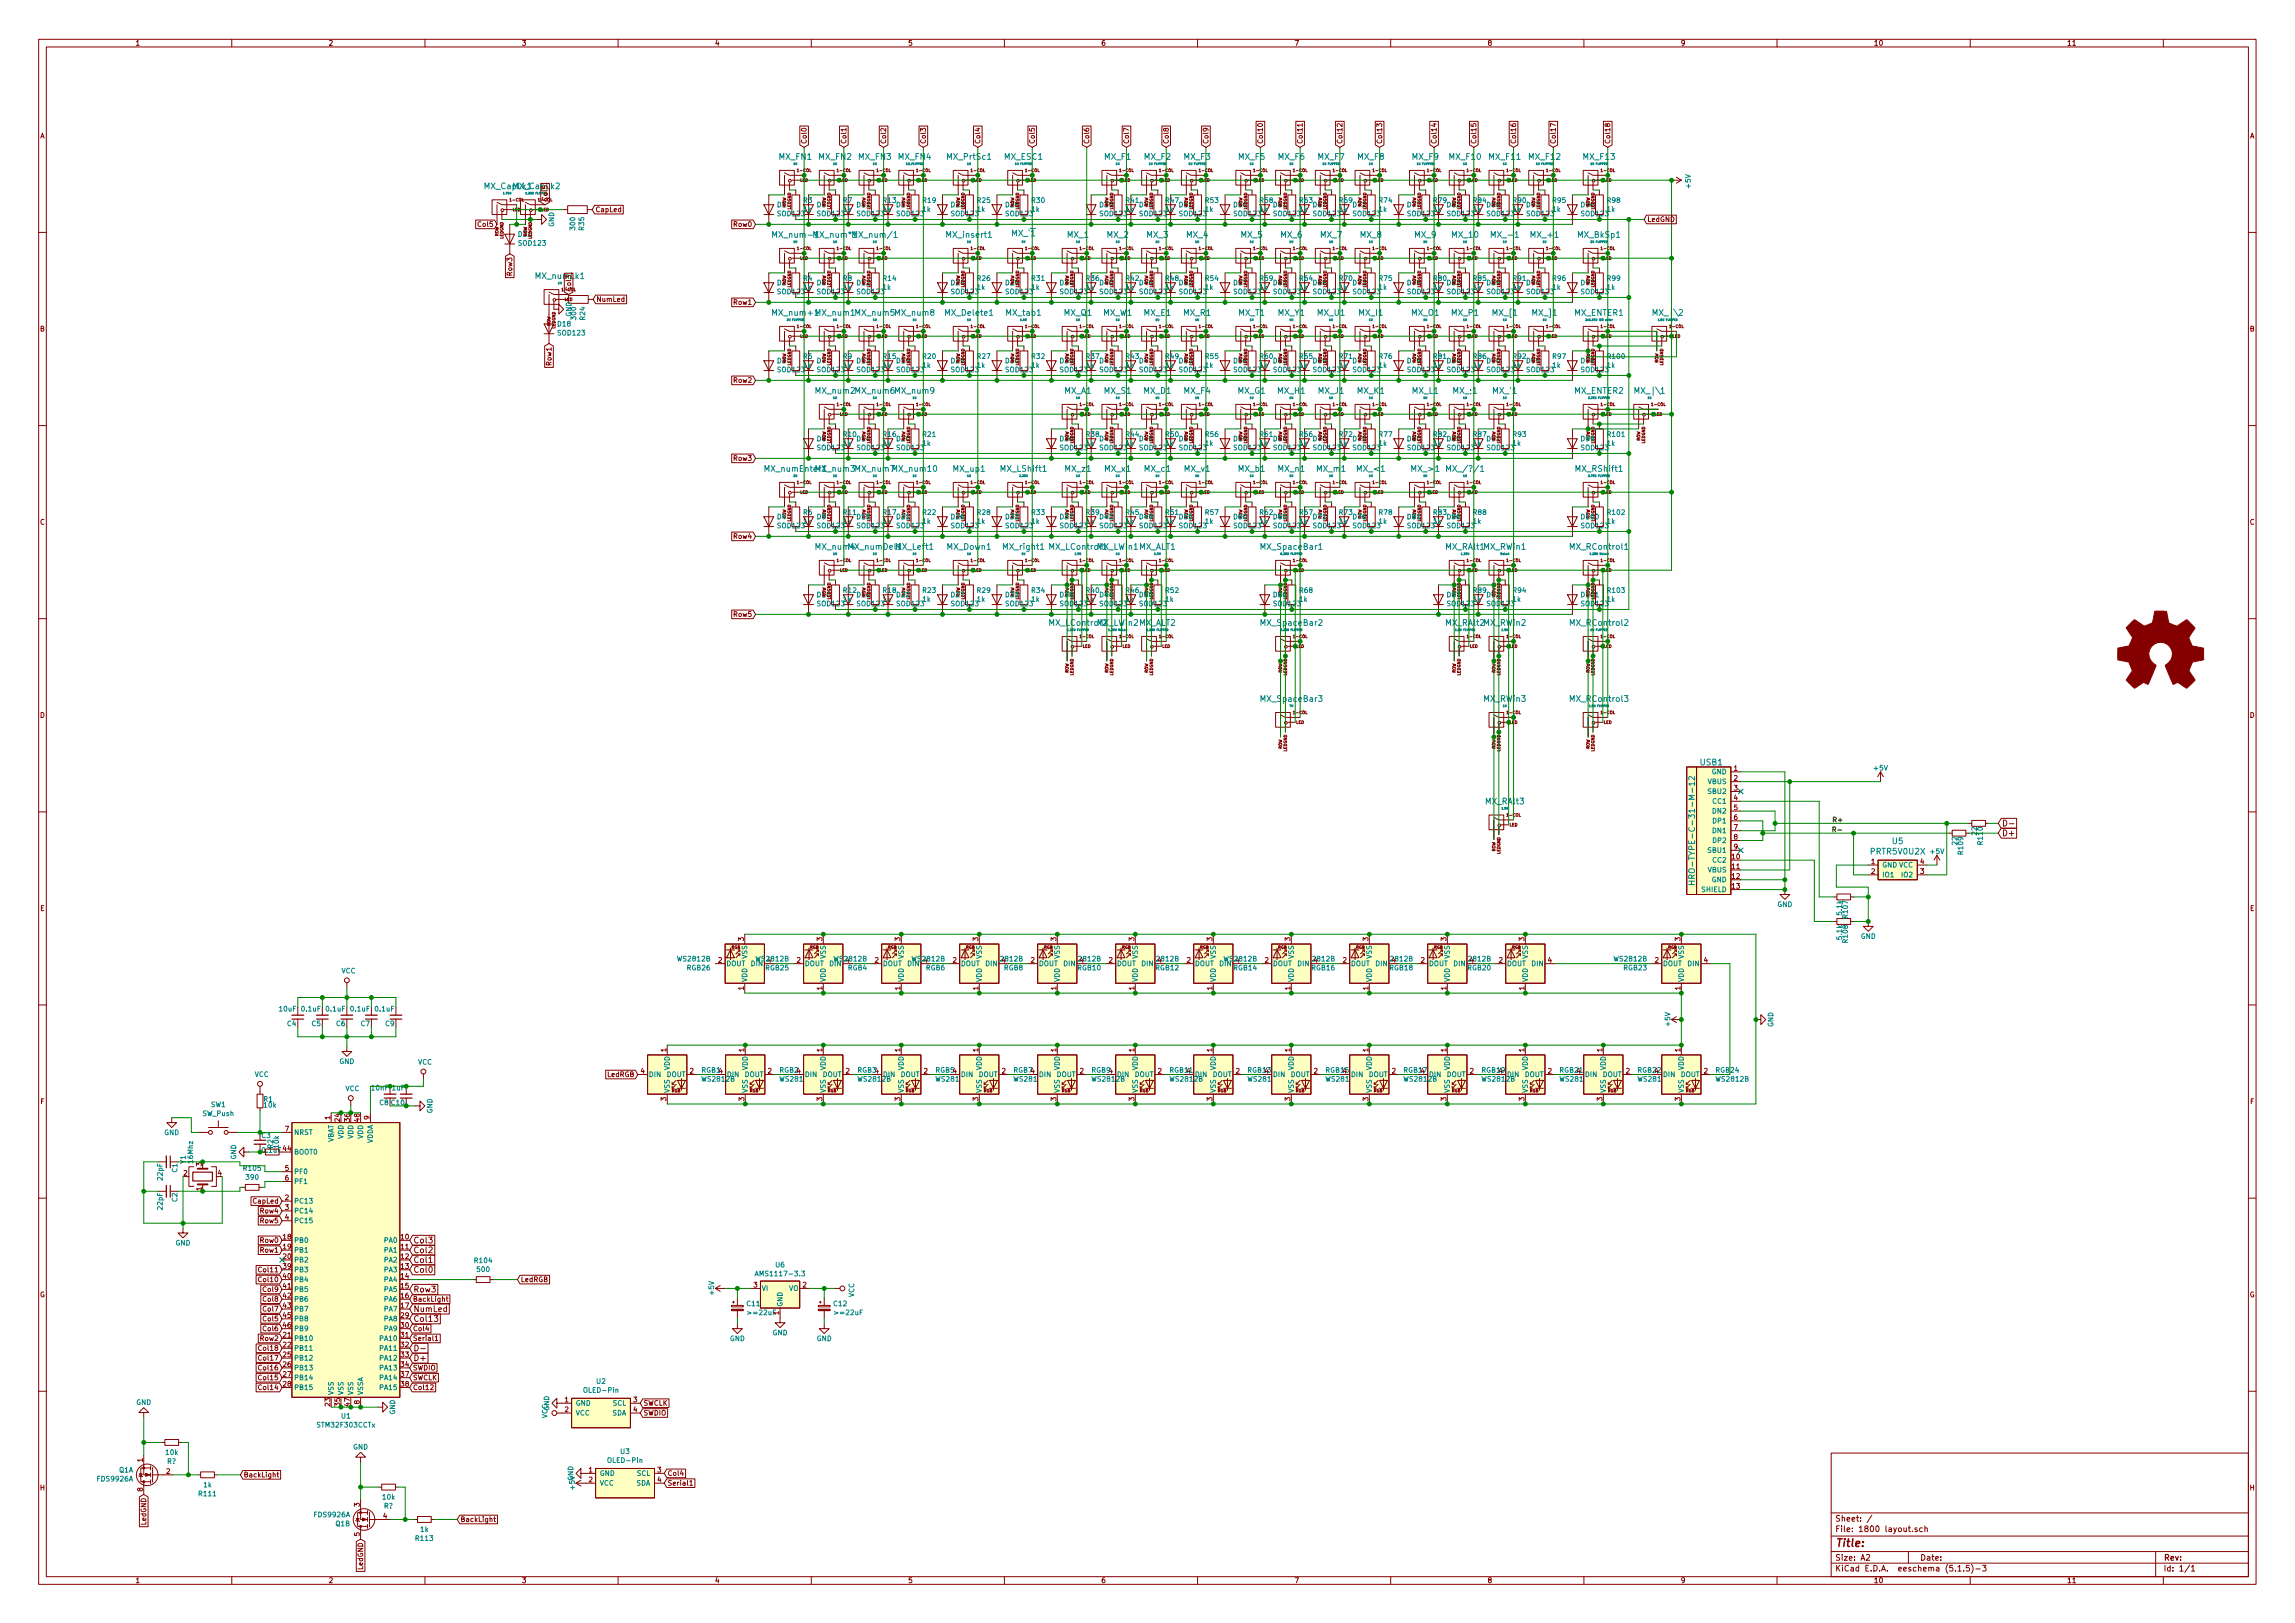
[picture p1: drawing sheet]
<svg xmlns="http://www.w3.org/2000/svg" width="594mm" height="420mm" viewBox="0 0 594 420" stroke-linecap="round" stroke-linejoin="round" font-family="sans-serif">
<defs><g id="words">
<text font-size="2.8" fill="#840000" x="475" y="400.4">Title:</text>
<g font-size="2.1" fill="#008484">
<text x="201.7" y="41.3">MX_FN1</text>
<text x="212" y="41.3">MX_FN2</text>
<text x="222.3" y="41.3">MX_FN3</text>
<text x="232.6" y="41.3">MX_FN4</text>
<text x="245.3" y="41.3">MX_PrtSc1</text>
<text x="260" y="41.3">MX_ESC1</text>
<text x="285.9" y="41.3">MX_F1</text>
<text x="296.2" y="41.3">MX_F2</text>
<text x="306.5" y="41.3">MX_F3</text>
<text x="320.6" y="41.3">MX_F5</text>
<text x="330.9" y="41.3">MX_F6</text>
<text x="341.2" y="41.3">MX_F7</text>
<text x="351.5" y="41.3">MX_F8</text>
<text x="365.6" y="41.3">MX_F9</text>
<text x="375.2" y="41.3">MX_F10</text>
<text x="385.5" y="41.3">MX_F11</text>
<text x="395.8" y="41.3">MX_F12</text>
<text x="409.9" y="41.3">MX_F13</text>
<text x="125.5" y="49">MX_CapLk1</text>
<text x="132.8" y="49">MX_CapLk2</text>
<text x="200.5" y="61.5">MX_num-1MX_num*1MX_num/1</text>
<text x="245.2" y="61.5">MX_insert1</text>
<text x="261.8" y="61.2">MX_`1</text>
<text x="276.3" y="61.5">MX_1</text>
<text x="286.6" y="61.5">MX_2</text>
<text x="296.8" y="61.5">MX_3</text>
<text x="307.1" y="61.5">MX_4</text>
<text x="321.2" y="61.5">MX_5</text>
<text x="331.5" y="61.5">MX_6</text>
<text x="341.8" y="61.5">MX_7</text>
<text x="352.1" y="61.5">MX_8</text>
<text x="366.2" y="61.5">MX_9</text>
<text x="375.9" y="61.5">MX_10</text>
<text x="386.4" y="61.5">MX_-1</text>
<text x="396.4" y="61.5">MX_+1</text>
<text x="408.4" y="61.5">MX_BkSp1</text>
<text x="138.7" y="72.2">MX_numLk1</text>
<text x="200.3" y="81.7">MX_num+1MX_num1 MX_num5 MX_num8</text>
<text x="244.9" y="81.7">MX_Delete1</text>
<text x="260.6" y="81.7">MX_tab1</text>
<text x="275.5" y="81.7">MX_Q1</text>
<text x="285.6" y="81.7">MX_W1</text>
<text x="296.1" y="81.7">MX_E1</text>
<text x="306.4" y="81.7">MX_R1</text>
<text x="320.6" y="81.7">MX_T1</text>
<text x="330.8" y="81.7">MX_Y1</text>
<text x="341" y="81.7">MX_U1</text>
<text x="351.8" y="81.7">MX_I1</text>
<text x="365.4" y="81.7">MX_O1</text>
<text x="375.8" y="81.7">MX_P1</text>
<text x="386.4" y="81.7">MX_[1</text>
<text x="396.7" y="81.7">MX_]1</text>
<text x="407.6" y="81.7">MX_ENTER1</text>
<text x="428.3" y="81.7">MX_|\2</text>
<text x="211.2" y="101.9">MX_num2 MX_num6 MX_num9</text>
<text x="275.5" y="101.9">MX_A1</text>
<text x="285.9" y="101.9">MX_S1</text>
<text x="296.1" y="101.9">MX_D1</text>
<text x="306.5" y="101.9">MX_F4</text>
<text x="320.4" y="101.9">MX_G1</text>
<text x="330.8" y="101.9">MX_H1</text>
<text x="341.2" y="101.9">MX_J1</text>
<text x="351.3" y="101.9">MX_K1</text>
<text x="365.6" y="101.9">MX_L1</text>
<text x="376.1" y="101.9">MX_;1</text>
<text x="386.5" y="101.9">MX_'1</text>
<text x="407.6" y="101.9">MX_ENTER2</text>
<text x="423.6" y="101.9">MX_|\1</text>
<text x="198.2" y="122.1">MX_numEnter1</text>
<text x="211.2" y="122.1">MX_num3 MX_num7MX_num10</text>
<text x="246.8" y="122.1">MX_up1</text>
<text x="259.2" y="122.1">MX_LShift1</text>
<text x="275.7" y="122.1">MX_z1</text>
<text x="286" y="122.1">MX_x1</text>
<text x="296.3" y="122.1">MX_c1</text>
<text x="306.6" y="122.1">MX_v1</text>
<text x="320.6" y="122.1">MX_b1</text>
<text x="330.9" y="122.1">MX_n1</text>
<text x="340.9" y="122.1">MX_m1</text>
<text x="351.5" y="122.1">MX_&lt;1</text>
<text x="365.6" y="122.1">MX_&gt;1</text>
<text x="375.2" y="122.1">MX_/?/1</text>
<text x="408" y="122.1">MX_RShift1</text>
<text x="211.2" y="142.3">MX_num4</text>
<text x="219.8" y="142.3">MX_numDel1MX_Left1</text>
<text x="245.2" y="142.3">MX_Down1</text>
<text x="259.8" y="142.3">MX_right1</text>
<text x="271.9" y="142.3">MX_LControl1</text>
<text x="284" y="142.3">MX_LWin1 MX_ALT1</text>
<text x="326.6" y="142.3">MX_SpaceBar1</text>
<text x="374.3" y="142.3">MX_RAlt1MX_RWin1</text>
<text x="406.6" y="142.3">MX_RControl1</text>
<text x="271.9" y="162">MX_LControl2</text>
<text x="284" y="162">MX_LWin2 MX_ALT2</text>
<text x="326.6" y="162">MX_SpaceBar2</text>
<text x="374.3" y="162">MX_RAlt2MX_RWin2</text>
<text x="406.6" y="162">MX_RControl2</text>
<text x="326.6" y="181.7">MX_SpaceBar3</text>
<text x="384" y="181.7">MX_RWin3</text>
<text x="406.6" y="181.7">MX_RControl3</text>
<text x="440.2" y="198.1">USB1</text>
<text x="384.6" y="208.2">MX_RAlt3</text>
<text x="484.4" y="221.2">PRTR5V0U2X</text>
<text x="489.9" y="218.5">U5</text>
<text x="438.7" y="225.9" transform="rotate(-90 438.7 225.9)">HRO-TYPE-C-31-M-12</text>
</g>
<g font-size="2.1" fill="#840000">
<text x="518.2" y="216.5">D+</text>
<text x="107" y="321.9">Col3</text>
<text x="107" y="324.4">Col2</text>
<text x="107" y="329.5">Col0</text>
<text x="107" y="326.9">Col1</text>
<text x="107" y="334.6">Row3</text>
<text x="107" y="339.6">NumLed</text>
<text x="107" y="342.2">Col13</text>
<text x="107" y="352.3">D+</text>
<text x="475" y="393.9">Sheet: /</text>
<text x="475" y="396.6">File: 1800 layout.sch</text>
<text x="475" y="406.8">KiCad E.D.A. eeschema (5.1.5)-3</text>
<text x="475" y="404">Size: A2</text>
<text x="497" y="404">Date:</text>
<text x="560" y="404">Rev:</text>
<text x="560" y="406.8">Id: 1/1</text>
</g>
<g font-size="1.8" fill="#840000">
<text x="35" y="11.8">1</text>
<text x="85" y="11.8">2</text>
<text x="135" y="11.8">3</text>
<text x="185" y="11.8">4</text>
<text x="235" y="11.8">5</text>
<text x="285" y="11.8">6</text>
<text x="335" y="11.8">7</text>
<text x="385" y="11.8">8</text>
<text x="435" y="11.8">9</text>
<text x="485" y="11.8">10</text>
<text x="535" y="11.8">11</text>
<text x="10.4" y="35.8">A</text>
<text x="582.4" y="35.8">A</text>
<text x="208.8" y="37.4" transform="rotate(-90 208.8 37.4)">Col0</text>
<text x="219.1" y="37.4" transform="rotate(-90 219.1 37.4)">Col1</text>
<text x="229.4" y="37.4" transform="rotate(-90 229.4 37.4)">Col2</text>
<text x="239.6" y="37.4" transform="rotate(-90 239.6 37.4)">Col3</text>
<text x="253.7" y="37.4" transform="rotate(-90 253.7 37.4)">Col4</text>
<text x="267.8" y="37.4" transform="rotate(-90 267.8 37.4)">Col5</text>
<text x="281.9" y="37.4" transform="rotate(-90 281.9 37.4)">Col6</text>
<text x="292.2" y="37.4" transform="rotate(-90 292.2 37.4)">Col7</text>
<text x="302.5" y="37.4" transform="rotate(-90 302.5 37.4)">Col8</text>
<text x="312.8" y="37.4" transform="rotate(-90 312.8 37.4)">Col9</text>
<text x="326.9" y="37.4" transform="rotate(-90 326.9 37.4)">Col10</text>
<text x="337.2" y="37.4" transform="rotate(-90 337.2 37.4)">Col11</text>
<text x="347.5" y="37.4" transform="rotate(-90 347.5 37.4)">Col12</text>
<text x="357.8" y="37.4" transform="rotate(-90 357.8 37.4)">Col13</text>
<text x="371.9" y="37.4" transform="rotate(-90 371.9 37.4)">Col14</text>
<text x="382.1" y="37.4" transform="rotate(-90 382.1 37.4)">Col15</text>
<text x="392.4" y="37.4" transform="rotate(-90 392.4 37.4)">Col16</text>
<text x="402.7" y="37.4" transform="rotate(-90 402.7 37.4)">Col17</text>
<text x="416.8" y="37.4" transform="rotate(-90 416.8 37.4)">Col18</text>
<text x="141.7" y="52.2" transform="rotate(-90 141.7 52.2)">Col5</text>
<text x="124" y="58.7">Col5</text>
<text x="154.1" y="54.9">CapLed</text>
<text x="190.1" y="58.7">Row0</text>
<text x="426.4" y="57.4">LedGND</text>
<text x="132.6" y="71.2" transform="rotate(-90 132.6 71.2)">Row3</text>
<text x="147.8" y="75.5" transform="rotate(-90 147.8 75.5)">Col3</text>
<text x="154.3" y="78.1">NumLed</text>
<text x="190.1" y="78.9">Row1</text>
<text x="10.4" y="85.8">B</text>
<text x="582.4" y="85.8">B</text>
<text x="142.7" y="94.5" transform="rotate(-90 142.7 94.5)">Row1</text>
<text x="190.1" y="99.1">Row2</text>
<text x="190.1" y="119.3">Row3</text>
<text x="10.4" y="135.8">C</text>
<text x="582.4" y="135.8">C</text>
<text x="190.1" y="139.5">Row4</text>
<text x="190.1" y="159.7">Row5</text>
<text x="10.4" y="185.8">D</text>
<text x="582.4" y="185.8">D</text>
<text x="448.8" y="199.6">1</text>
<text x="448.8" y="202.1">2</text>
<text x="448.8" y="204.6">3</text>
<text x="448.8" y="207.2">4</text>
<text x="448.8" y="209.7">5</text>
<text x="448.8" y="212.3">6</text>
<text x="448.8" y="214.8">7</text>
<text x="448.8" y="217.3">8</text>
<text x="448.8" y="219.9">9</text>
<text x="448.4" y="222.4">10</text>
<text x="448.4" y="225">11</text>
<text x="448.4" y="227.5">12</text>
<text x="484.4" y="223.7">1</text>
<text x="484.4" y="226.2">2</text>
<text x="497.1" y="226.2">3</text>
<text x="497.1" y="223.7">4</text>
<text x="448.4" y="230">13</text>
<text x="10.4" y="235.8">E</text>
<text x="582.4" y="235.8">E</text>
<text x="192.5" y="243.6" transform="rotate(-90 192.5 243.6)">3</text>
<text x="212.9" y="243.6" transform="rotate(-90 212.9 243.6)">3</text>
<text x="233" y="243.6" transform="rotate(-90 233 243.6)">3</text>
<text x="253.2" y="243.6" transform="rotate(-90 253.2 243.6)">3</text>
<text x="273.4" y="243.6" transform="rotate(-90 273.4 243.6)">3</text>
<text x="293.6" y="243.6" transform="rotate(-90 293.6 243.6)">3</text>
<text x="313.8" y="243.6" transform="rotate(-90 313.8 243.6)">3</text>
<text x="334" y="243.6" transform="rotate(-90 334 243.6)">3</text>
<text x="354.2" y="243.6" transform="rotate(-90 354.2 243.6)">3</text>
<text x="374.4" y="243.6" transform="rotate(-90 374.4 243.6)">3</text>
<text x="394.6" y="243.6" transform="rotate(-90 394.6 243.6)">3</text>
<text x="435" y="243.6" transform="rotate(-90 435 243.6)">3</text>
<text x="186" y="249.2">2</text>
<text x="206.3" y="249.2">2</text>
<text x="226.5" y="249.2">2</text>
<text x="246.7" y="249.2">2</text>
<text x="256.5" y="248.9">WS2812B</text>
<text x="259.4" y="249.2">4</text>
<text x="266.9" y="249.2">2</text>
<text x="279" y="251.2">RGB10</text>
<text x="279.6" y="249.2">4</text>
<text x="287" y="249.2">2</text>
<text x="299.2" y="251.2">RGB12</text>
<text x="299.7" y="249.2">4</text>
<text x="307.2" y="249.2">2</text>
<text x="327.4" y="249.2">2</text>
<text x="339.6" y="251.2">RGB16</text>
<text x="340.1" y="249.2">4</text>
<text x="347.6" y="249.2">2</text>
<text x="359.8" y="251.2">RGB18</text>
<text x="360.3" y="249.2">4</text>
<text x="367.8" y="249.2">2</text>
<text x="380" y="251.2">RGB20</text>
<text x="380.5" y="249.2">4</text>
<text x="388" y="249.2">2</text>
<text x="400.7" y="249.2">4</text>
<text x="428.4" y="249.2">2</text>
<text x="441.1" y="249.2">4</text>
<text x="192.5" y="256.3" transform="rotate(-90 192.5 256.3)">1</text>
<text x="212.9" y="256.3" transform="rotate(-90 212.9 256.3)">1</text>
<text x="233" y="256.3" transform="rotate(-90 233 256.3)">1</text>
<text x="253.2" y="256.3" transform="rotate(-90 253.2 256.3)">1</text>
<text x="273.4" y="256.3" transform="rotate(-90 273.4 256.3)">1</text>
<text x="293.6" y="256.3" transform="rotate(-90 293.6 256.3)">1</text>
<text x="313.8" y="256.3" transform="rotate(-90 313.8 256.3)">1</text>
<text x="334" y="256.3" transform="rotate(-90 334 256.3)">1</text>
<text x="354.2" y="256.3" transform="rotate(-90 354.2 256.3)">1</text>
<text x="374.4" y="256.3" transform="rotate(-90 374.4 256.3)">1</text>
<text x="394.6" y="256.3" transform="rotate(-90 394.6 256.3)">1</text>
<text x="435" y="256.3" transform="rotate(-90 435 256.3)">1</text>
<text x="172.5" y="272.3" transform="rotate(-90 172.5 272.3)">1</text>
<text x="192.7" y="272.3" transform="rotate(-90 192.7 272.3)">1</text>
<text x="212.9" y="272.3" transform="rotate(-90 212.9 272.3)">1</text>
<text x="233" y="272.3" transform="rotate(-90 233 272.3)">1</text>
<text x="253.2" y="272.3" transform="rotate(-90 253.2 272.3)">1</text>
<text x="273.4" y="272.3" transform="rotate(-90 273.4 272.3)">1</text>
<text x="293.6" y="272.3" transform="rotate(-90 293.6 272.3)">1</text>
<text x="313.8" y="272.3" transform="rotate(-90 313.8 272.3)">1</text>
<text x="334" y="272.3" transform="rotate(-90 334 272.3)">1</text>
<text x="354.2" y="272.3" transform="rotate(-90 354.2 272.3)">1</text>
<text x="374.4" y="272.3" transform="rotate(-90 374.4 272.3)">1</text>
<text x="394.6" y="272.3" transform="rotate(-90 394.6 272.3)">1</text>
<text x="414.8" y="272.3" transform="rotate(-90 414.8 272.3)">1</text>
<text x="435" y="272.3" transform="rotate(-90 435 272.3)">1</text>
<text x="157.2" y="278.8">LedRGB</text>
<text x="165.9" y="277.9">4</text>
<text x="178.6" y="277.9">2</text>
<text x="198.8" y="277.9">2</text>
<text x="201.8" y="277.7">RGB24</text>
<text x="202.1" y="280">WS2812B</text>
<text x="219" y="277.9">2</text>
<text x="239.2" y="277.9">2</text>
<text x="242.2" y="277.7">RGB54</text>
<text x="242.5" y="280">WS2812B</text>
<text x="259.4" y="277.9">2</text>
<text x="262.4" y="277.7">RGB74</text>
<text x="262.7" y="280">WS2812B</text>
<text x="279.6" y="277.9">2</text>
<text x="299.7" y="277.9">2</text>
<text x="319.9" y="277.9">2</text>
<text x="323" y="277.7">RGB13</text>
<text x="327.4" y="277.9">4</text>
<text x="340.1" y="277.9">2</text>
<text x="343.2" y="277.7">RGB15</text>
<text x="347.6" y="277.9">4</text>
<text x="360.3" y="277.9">2</text>
<text x="380.5" y="277.9">2</text>
<text x="400.7" y="277.9">2</text>
<text x="404" y="280">WS2812B</text>
<text x="408.2" y="277.9">4</text>
<text x="420.9" y="277.9">2</text>
<text x="424" y="277.7">RGB22</text>
<text x="428.4" y="277.9">4</text>
<text x="441.1" y="277.9">2</text>
<text x="10.5" y="285.8">F</text>
<text x="172.5" y="285" transform="rotate(-90 172.5 285)">3</text>
<text x="192.7" y="285" transform="rotate(-90 192.7 285)">3</text>
<text x="212.9" y="285" transform="rotate(-90 212.9 285)">3</text>
<text x="233" y="285" transform="rotate(-90 233 285)">3</text>
<text x="253.2" y="285" transform="rotate(-90 253.2 285)">3</text>
<text x="273.4" y="285" transform="rotate(-90 273.4 285)">3</text>
<text x="293.6" y="285" transform="rotate(-90 293.6 285)">3</text>
<text x="313.8" y="285" transform="rotate(-90 313.8 285)">3</text>
<text x="334" y="285" transform="rotate(-90 334 285)">3</text>
<text x="354.2" y="285" transform="rotate(-90 354.2 285)">3</text>
<text x="374.4" y="285" transform="rotate(-90 374.4 285)">3</text>
<text x="394.6" y="285" transform="rotate(-90 394.6 285)">3</text>
<text x="414.8" y="285" transform="rotate(-90 414.8 285)">3</text>
<text x="435" y="285" transform="rotate(-90 435 285)">3</text>
<text x="582.5" y="285.8">F</text>
<text x="73.8" y="292.9">7</text>
<text x="85.5" y="289.8" transform="rotate(-90 85.5 289.8)">1</text>
<text x="88" y="290.3" transform="rotate(-90 88 290.3)">24</text>
<text x="90.6" y="290.3" transform="rotate(-90 90.6 290.3)">36</text>
<text x="93.1" y="290.3" transform="rotate(-90 93.1 290.3)">48</text>
<text x="95.6" y="289.8" transform="rotate(-90 95.6 289.8)">9</text>
<text x="67.9" y="298.4">0.1uF 44</text>
<text x="47.5" y="304.3">2</text>
<text x="52.2" y="301.9" transform="rotate(-90 52.2 301.9)">3</text>
<text x="56.4" y="304.3">4</text>
<text x="73.8" y="303.1">5</text>
<text x="73.8" y="305.6">6</text>
<text x="52.2" y="308.2" transform="rotate(-90 52.2 308.2)">1</text>
<text x="65.8" y="311.6">CapLed</text>
<text x="73.8" y="310.7">2</text>
<text x="67.5" y="316.7">Row5</text>
<text x="67.5" y="314.1">Row4</text>
<text x="73.8" y="313.2">3</text>
<text x="73.8" y="315.8">4</text>
<text x="67.5" y="321.7">Row0</text>
<text x="73.3" y="320.8">18</text>
<text x="73.3" y="323.4">19</text>
<text x="103.8" y="320.8">10</text>
<text x="103.8" y="323.4">11</text>
<text x="67.4" y="329.4">Col11</text>
<text x="67.5" y="324.3">Row1</text>
<text x="73.3" y="325.9">20</text>
<text x="73.3" y="328.5">39</text>
<text x="103.8" y="325.9">12</text>
<text x="103.8" y="328.5">13</text>
<text x="10.3" y="335.8">G</text>
<text x="67.4" y="331.9">Col10</text>
<text x="68.4" y="334.4">Col9</text>
<text x="73.3" y="331">40</text>
<text x="73.3" y="333.5">41</text>
<text x="103.8" y="331">14</text>
<text x="103.8" y="333.5">15</text>
<text x="134.7" y="331.9">LedRGB</text>
<text x="195.1" y="333.3">3</text>
<text x="207.8" y="333.3">2</text>
<text x="582.3" y="335.8">G</text>
<text x="68.4" y="339.5">Col7</text>
<text x="68.4" y="337">Col8</text>
<text x="73.3" y="336.1">42</text>
<text x="73.3" y="338.6">43</text>
<text x="73.3" y="341.2">45</text>
<text x="103.8" y="336.1">16</text>
<text x="103.8" y="338.6">17</text>
<text x="103.8" y="341.2">29</text>
<text x="106.8" y="337">BackLight</text>
<text x="201.7" y="340.4" transform="rotate(-90 201.7 340.4)">1</text>
<text x="67.5" y="347.1">Row2</text>
<text x="68.4" y="342.1">Col5</text>
<text x="68.4" y="344.6">Col6</text>
<text x="73.3" y="346.2">21</text>
<text x="73.3" y="343.7">46</text>
<text x="103.8" y="346.2">31</text>
<text x="103.8" y="343.7">30</text>
<text x="106.8" y="347.1">Serial1</text>
<text x="106.8" y="344.6">Col4</text>
<text x="67.4" y="349.7">Col18</text>
<text x="67.4" y="352.2">Col17</text>
<text x="73.3" y="348.8">22</text>
<text x="73.3" y="351.3">25</text>
<text x="73.3" y="353.9">26</text>
<text x="103.8" y="348.8">32</text>
<text x="103.8" y="351.3">33</text>
<text x="103.8" y="353.9">34</text>
<text x="67.4" y="359.8">Col14</text>
<text x="67.4" y="354.8">Col16</text>
<text x="67.4" y="357.3">Col15</text>
<text x="73.3" y="356.4">27</text>
<text x="73.3" y="358.9">28</text>
<text x="103.8" y="356.4">37</text>
<text x="103.8" y="358.9">38</text>
<text x="106.8" y="354.8">SWDIO</text>
<text x="106.8" y="357.3">SWCLK</text>
<text x="106.8" y="359.8">Col12</text>
<text x="85.5" y="364" transform="rotate(-90 85.5 364)">23</text>
<text x="88" y="364" transform="rotate(-90 88 364)">35</text>
<text x="90.6" y="364" transform="rotate(-90 90.6 364)">47</text>
<text x="93.1" y="363.5" transform="rotate(-90 93.1 363.5)">8</text>
<text x="146.2" y="363">1</text>
<text x="146.2" y="365.5">2</text>
<text x="164" y="363">3</text>
<text x="164" y="365.5">4</text>
<text x="166.5" y="363.9">SWCLK</text>
<text x="166.5" y="366.4">SWDIO</text>
<text x="37" y="378.5" transform="rotate(-90 37 378.5)">1</text>
<text x="43.1" y="381.6">2</text>
<text x="63" y="382.4">BackLight</text>
<text x="152.4" y="381.2">1</text>
<text x="152.4" y="383.7">2</text>
<text x="170.2" y="381.2">3</text>
<text x="170.2" y="383.7">4</text>
<text x="172.7" y="382.1">Col4</text>
<text x="10.4" y="385.8">H</text>
<text x="37" y="386.1" transform="rotate(-90 37 386.1)">8</text>
<text x="172.7" y="384.6">Serial1</text>
<text x="582.4" y="385.8">H</text>
<text x="37.8" y="394.8" transform="rotate(-90 37.8 394.8)">LedGND</text>
<text x="93.1" y="390" transform="rotate(-90 93.1 390)">3</text>
<text x="99.2" y="393.1">4</text>
<text x="119.2" y="394">BackLight</text>
<text x="93.1" y="397.7" transform="rotate(-90 93.1 397.7)">5</text>
<text x="94" y="406.3" transform="rotate(-90 94 406.3)">LedGND</text>
<text x="35" y="409.8">1</text>
<text x="85" y="409.8">2</text>
<text x="135" y="409.8">3</text>
<text x="185" y="409.8">4</text>
<text x="235" y="409.8">5</text>
<text x="285" y="409.8">6</text>
<text x="335" y="409.8">7</text>
<text x="385" y="409.8">8</text>
<text x="435" y="409.8">9</text>
<text x="485" y="409.8">10</text>
<text x="535" y="409.8">11</text>
</g>
<g font-size="1.8" fill="#008484">
<text x="208" y="52.5">R3</text>
<text x="218.3" y="52.5">R7</text>
<text x="228.6" y="52.5">R13</text>
<text x="238.9" y="52.5">R19</text>
<text x="253" y="52.5">R25</text>
<text x="267.1" y="52.5">R30</text>
<text x="291.5" y="52.5">R41</text>
<text x="301.8" y="52.5">R47</text>
<text x="312.1" y="52.5">R53</text>
<text x="326.2" y="52.5">R58</text>
<text x="336.4" y="52.5">R63</text>
<text x="346.7" y="52.5">R69</text>
<text x="357" y="52.5">R74</text>
<text x="371.1" y="52.5">R79</text>
<text x="381.4" y="52.5">R84</text>
<text x="391.7" y="52.5">R90</text>
<text x="402" y="52.5">R95</text>
<text x="416.1" y="52.5">R98</text>
<text x="437.6" y="48.6" transform="rotate(-90 437.6 48.6)">+5V</text>
<text x="143.4" y="58.8" transform="rotate(-90 143.4 58.8)">GND</text>
<text x="148.9" y="59.4" transform="rotate(-90 148.9 59.4)">300</text>
<text x="151.2" y="59.6" transform="rotate(-90 151.2 59.6)">R35</text>
<text x="201.4" y="56">SOD123</text>
<text x="208" y="54.8">1k</text>
<text x="211.7" y="56">SOD123</text>
<text x="218.3" y="54.8">1k</text>
<text x="222" y="56">SOD123</text>
<text x="228.6" y="54.8">1k</text>
<text x="232.3" y="56">SOD123</text>
<text x="238.9" y="54.8">1k</text>
<text x="246.4" y="56">SOD123</text>
<text x="253" y="54.8">1k</text>
<text x="260.5" y="56">SOD123</text>
<text x="267.1" y="54.8">1k</text>
<text x="284.9" y="56">SOD123</text>
<text x="291.4" y="54.8">1k</text>
<text x="295.1" y="56">SOD123</text>
<text x="301.7" y="54.8">1k</text>
<text x="305.4" y="56">SOD123</text>
<text x="312" y="54.8">1k</text>
<text x="319.5" y="56">SOD123</text>
<text x="326.1" y="54.8">1k</text>
<text x="329.8" y="56">SOD123</text>
<text x="336.4" y="54.8">1k</text>
<text x="340.1" y="56">SOD123</text>
<text x="346.7" y="54.8">1k</text>
<text x="350.4" y="56">SOD123</text>
<text x="357" y="54.8">1k</text>
<text x="364.5" y="56">SOD123</text>
<text x="371.1" y="54.8">1k</text>
<text x="374.8" y="56">SOD123</text>
<text x="381.4" y="54.8">1k</text>
<text x="385.1" y="56">SOD123</text>
<text x="391.6" y="54.8">1k</text>
<text x="395.4" y="56">SOD123</text>
<text x="401.9" y="54.8">1k</text>
<text x="409.4" y="56">SOD123</text>
<text x="416" y="54.8">1k</text>
<text x="134.4" y="63.6">SOD123</text>
<text x="201.4" y="76.2">SOD123</text>
<text x="208" y="72.7">R4</text>
<text x="208" y="75">1k</text>
<text x="211.7" y="76.2">SOD123</text>
<text x="218.3" y="72.7">R8</text>
<text x="218.3" y="75">1k</text>
<text x="222" y="76.2">SOD123</text>
<text x="228.6" y="75">1k</text>
<text x="228.6" y="72.7">R14</text>
<text x="246.4" y="76.2">SOD123</text>
<text x="253" y="75">1k</text>
<text x="253" y="72.7">R26</text>
<text x="260.5" y="76.2">SOD123</text>
<text x="267.1" y="75">1k</text>
<text x="267.1" y="72.7">R31</text>
<text x="274.6" y="76.2">SOD123</text>
<text x="281.2" y="75">1k</text>
<text x="281.2" y="72.7">R36</text>
<text x="284.9" y="76.2">SOD123</text>
<text x="291.4" y="75">1k</text>
<text x="291.5" y="72.7">R42</text>
<text x="295.1" y="76.2">SOD123</text>
<text x="301.7" y="75">1k</text>
<text x="301.8" y="72.7">R48</text>
<text x="305.4" y="76.2">SOD123</text>
<text x="312" y="75">1k</text>
<text x="312.1" y="72.7">R54</text>
<text x="319.5" y="76.2">SOD123</text>
<text x="326.1" y="75">1k</text>
<text x="326.2" y="72.7">R59</text>
<text x="329.8" y="76.2">SOD123</text>
<text x="336.4" y="75">1k</text>
<text x="336.4" y="72.7">R64</text>
<text x="340.1" y="76.2">SOD123</text>
<text x="346.7" y="75">1k</text>
<text x="346.7" y="72.7">R70</text>
<text x="350.4" y="76.2">SOD123</text>
<text x="357" y="75">1k</text>
<text x="357" y="72.7">R75</text>
<text x="364.5" y="76.2">SOD123</text>
<text x="371.1" y="75">1k</text>
<text x="371.1" y="72.7">R80</text>
<text x="374.8" y="76.2">SOD123</text>
<text x="381.4" y="75">1k</text>
<text x="381.4" y="72.7">R85</text>
<text x="385.1" y="76.2">SOD123</text>
<text x="391.6" y="75">1k</text>
<text x="391.7" y="72.7">R91</text>
<text x="395.4" y="76.2">SOD123</text>
<text x="401.9" y="75">1k</text>
<text x="402" y="72.7">R96</text>
<text x="409.4" y="76.2">SOD123</text>
<text x="416" y="75">1k</text>
<text x="416.1" y="72.7">R99</text>
<text x="147.9" y="82" transform="rotate(-90 147.9 82)">GND</text>
<text x="149.1" y="82.6" transform="rotate(-90 149.1 82.6)">300</text>
<text x="151.5" y="82.8" transform="rotate(-90 151.5 82.8)">R24</text>
<text x="144.4" y="84.5">D18</text>
<text x="144.5" y="86.8">SOD123</text>
<text x="208" y="92.9">R5</text>
<text x="208" y="95.2">1k</text>
<text x="218.3" y="92.9">R9</text>
<text x="218.3" y="95.2">1k</text>
<text x="228.6" y="95.2">1k</text>
<text x="228.6" y="92.9">R15</text>
<text x="238.9" y="95.2">1k</text>
<text x="238.9" y="92.9">R20</text>
<text x="253" y="95.2">1k</text>
<text x="253" y="92.9">R27</text>
<text x="267.1" y="95.2">1k</text>
<text x="267.1" y="92.9">R32</text>
<text x="281.2" y="95.2">1k</text>
<text x="281.2" y="92.9">R37</text>
<text x="291.4" y="95.2">1k</text>
<text x="291.5" y="92.9">R43</text>
<text x="301.7" y="95.2">1k</text>
<text x="301.8" y="92.9">R49</text>
<text x="312" y="95.2">1k</text>
<text x="312.1" y="92.9">R55</text>
<text x="326.1" y="95.2">1k</text>
<text x="326.2" y="92.9">R60</text>
<text x="336.4" y="95.2">1k</text>
<text x="336.4" y="92.9">R65</text>
<text x="346.7" y="95.2">1k</text>
<text x="346.7" y="92.9">R71</text>
<text x="357" y="95.2">1k</text>
<text x="357" y="92.9">R76</text>
<text x="371.1" y="95.2">1k</text>
<text x="371.1" y="92.9">R81</text>
<text x="381.4" y="95.2">1k</text>
<text x="381.4" y="92.9">R86</text>
<text x="391.6" y="95.2">1k</text>
<text x="391.7" y="92.9">R92</text>
<text x="401.9" y="95.2">1k</text>
<text x="402" y="92.9">R97</text>
<text x="416" y="95.2">1k</text>
<text x="416.2" y="92.9">R100</text>
<text x="201.4" y="96.4">SOD123</text>
<text x="211.7" y="96.4">SOD123</text>
<text x="222" y="96.4">SOD123</text>
<text x="232.3" y="96.4">SOD123</text>
<text x="246.4" y="96.4">SOD123</text>
<text x="260.5" y="96.4">SOD123</text>
<text x="274.6" y="96.4">SOD123</text>
<text x="284.9" y="96.4">SOD123</text>
<text x="295.1" y="96.4">SOD123</text>
<text x="305.4" y="96.4">SOD123</text>
<text x="319.5" y="96.4">SOD123</text>
<text x="329.8" y="96.4">SOD123</text>
<text x="340.1" y="96.4">SOD123</text>
<text x="350.4" y="96.4">SOD123</text>
<text x="364.5" y="96.4">SOD123</text>
<text x="374.8" y="96.4">SOD123</text>
<text x="385.1" y="96.4">SOD123</text>
<text x="395.4" y="96.4">SOD123</text>
<text x="409.4" y="96.4">SOD123</text>
<text x="218.3" y="113.1">R10</text>
<text x="228.6" y="113.1">R16</text>
<text x="238.9" y="113.1">R21</text>
<text x="281.2" y="113.1">R38</text>
<text x="291.5" y="113.1">R44</text>
<text x="301.8" y="113.1">R50</text>
<text x="312.1" y="113.1">R56</text>
<text x="326.2" y="113.1">R61</text>
<text x="336.4" y="113.1">R66</text>
<text x="346.7" y="113.1">R72</text>
<text x="357" y="113.1">R77</text>
<text x="371.1" y="113.1">R82</text>
<text x="381.4" y="113.1">R87</text>
<text x="391.7" y="113.1">R93</text>
<text x="416.2" y="113.1">R101</text>
<text x="211.7" y="116.6">SOD123</text>
<text x="218.3" y="115.4">1k</text>
<text x="222" y="116.6">SOD123</text>
<text x="228.6" y="115.4">1k</text>
<text x="232.3" y="116.6">SOD123</text>
<text x="238.9" y="115.4">1k</text>
<text x="274.6" y="116.6">SOD123</text>
<text x="281.2" y="115.4">1k</text>
<text x="284.9" y="116.6">SOD123</text>
<text x="291.4" y="115.4">1k</text>
<text x="295.1" y="116.6">SOD123</text>
<text x="301.7" y="115.4">1k</text>
<text x="305.4" y="116.6">SOD123</text>
<text x="312" y="115.4">1k</text>
<text x="319.5" y="116.6">SOD123</text>
<text x="326.1" y="115.4">1k</text>
<text x="329.8" y="116.6">SOD123</text>
<text x="336.4" y="115.4">1k</text>
<text x="340.1" y="116.6">SOD123</text>
<text x="346.7" y="115.4">1k</text>
<text x="350.4" y="116.6">SOD123</text>
<text x="357" y="115.4">1k</text>
<text x="364.5" y="116.6">SOD123</text>
<text x="371.1" y="115.4">1k</text>
<text x="374.8" y="116.6">SOD123</text>
<text x="381.4" y="115.4">1k</text>
<text x="385.1" y="116.6">SOD123</text>
<text x="391.6" y="115.4">1k</text>
<text x="409.4" y="116.6">SOD123</text>
<text x="416" y="115.4">1k</text>
<text x="201.4" y="136.7">SOD123</text>
<text x="208" y="133.3">R6</text>
<text x="208" y="135.6">1k</text>
<text x="211.7" y="136.7">SOD123</text>
<text x="218.3" y="135.6">1k</text>
<text x="218.3" y="133.3">R11</text>
<text x="222" y="136.7">SOD123</text>
<text x="228.6" y="135.6">1k</text>
<text x="228.6" y="133.3">R17</text>
<text x="232.3" y="136.7">SOD123</text>
<text x="238.9" y="135.6">1k</text>
<text x="238.9" y="133.3">R22</text>
<text x="246.4" y="136.7">SOD123</text>
<text x="253" y="135.6">1k</text>
<text x="253" y="133.3">R28</text>
<text x="260.5" y="136.7">SOD123</text>
<text x="267.1" y="135.6">1k</text>
<text x="267.1" y="133.3">R33</text>
<text x="274.6" y="136.7">SOD123</text>
<text x="281.2" y="135.6">1k</text>
<text x="281.2" y="133.3">R39</text>
<text x="284.9" y="136.7">SOD123</text>
<text x="291.4" y="135.6">1k</text>
<text x="291.5" y="133.3">R45</text>
<text x="295.1" y="136.7">SOD123</text>
<text x="301.7" y="135.6">1k</text>
<text x="301.8" y="133.3">R51</text>
<text x="305.4" y="136.7">SOD123</text>
<text x="312" y="135.6">1k</text>
<text x="312.1" y="133.3">R57</text>
<text x="319.5" y="136.7">SOD123</text>
<text x="326.1" y="135.6">1k</text>
<text x="326.2" y="133.3">R62</text>
<text x="329.8" y="136.7">SOD123</text>
<text x="336.4" y="135.6">1k</text>
<text x="336.4" y="133.3">R67</text>
<text x="340.1" y="136.7">SOD123</text>
<text x="346.7" y="135.6">1k</text>
<text x="346.7" y="133.3">R73</text>
<text x="350.4" y="136.7">SOD123</text>
<text x="357" y="135.6">1k</text>
<text x="357" y="133.3">R78</text>
<text x="364.5" y="136.7">SOD123</text>
<text x="371.1" y="135.6">1k</text>
<text x="371.1" y="133.3">R83</text>
<text x="374.8" y="136.7">SOD123</text>
<text x="381.4" y="135.6">1k</text>
<text x="381.4" y="133.3">R88</text>
<text x="409.4" y="136.7">SOD123</text>
<text x="416" y="135.6">1k</text>
<text x="416.2" y="133.3">R102</text>
<text x="218.3" y="155.8">1k</text>
<text x="218.3" y="153.5">R12</text>
<text x="228.6" y="155.8">1k</text>
<text x="228.6" y="153.5">R18</text>
<text x="238.9" y="155.8">1k</text>
<text x="238.9" y="153.5">R23</text>
<text x="253" y="155.8">1k</text>
<text x="253" y="153.5">R29</text>
<text x="267.1" y="155.8">1k</text>
<text x="267.1" y="153.5">R34</text>
<text x="281.2" y="155.8">1k</text>
<text x="281.2" y="153.5">R40</text>
<text x="291.4" y="155.8">1k</text>
<text x="291.5" y="153.5">R46</text>
<text x="301.7" y="155.8">1k</text>
<text x="301.8" y="153.5">R52</text>
<text x="336.4" y="155.8">1k</text>
<text x="336.4" y="153.5">R68</text>
<text x="381.4" y="155.8">1k</text>
<text x="381.4" y="153.5">R89</text>
<text x="391.6" y="155.8">1k</text>
<text x="391.7" y="153.5">R94</text>
<text x="409.4" y="154.6">D101</text>
<text x="416" y="155.8">1k</text>
<text x="416.2" y="153.5">R103</text>
<text x="211.7" y="156.9">SOD123</text>
<text x="222" y="156.9">SOD123</text>
<text x="232.3" y="156.9">SOD123</text>
<text x="246.4" y="156.9">SOD123</text>
<text x="260.5" y="156.9">SOD123</text>
<text x="274.6" y="156.9">SOD123</text>
<text x="284.9" y="156.9">SOD123</text>
<text x="295.1" y="156.9">SOD123</text>
<text x="329.8" y="156.9">SOD123</text>
<text x="374.8" y="156.9">SOD123</text>
<text x="385.1" y="156.9">SOD123</text>
<text x="409.4" y="156.9">SOD123</text>
<text x="442.1" y="203">VBUS</text>
<text x="443.1" y="200.4">GND</text>
<text x="485.2" y="199.5">+5V</text>
<text x="442.3" y="205.5">SBU2</text>
<text x="443.5" y="208.1">CC1</text>
<text x="443.5" y="210.6">DN2</text>
<text x="443.5" y="215.7">DN1</text>
<text x="443.6" y="213.1">DP1</text>
<text x="442.3" y="220.8">SBU1</text>
<text x="443.6" y="218.2">DP2</text>
<text x="499.8" y="221.1">+5V</text>
<text x="506.7" y="218.7" transform="rotate(-90 506.7 218.7)">22</text>
<text x="508.2" y="221.1" transform="rotate(-90 508.2 221.1)">R109</text>
<text x="511.7" y="216.1" transform="rotate(-90 511.7 216.1)">22</text>
<text x="513.3" y="218.5" transform="rotate(-90 513.3 218.5)">R110</text>
<text x="442.1" y="225.8">VBUS</text>
<text x="443.5" y="223.3">CC2</text>
<text x="487.2" y="224.6">GND VCC</text>
<text x="487.2" y="227.1">IO1</text>
<text x="492.5" y="227.1">IO2</text>
<text x="440.6" y="230.9">SHIELD</text>
<text x="443.1" y="228.4">GND</text>
<text x="460.1" y="234.8">GND</text>
<text x="476.8" y="236.8" transform="rotate(-90 476.8 236.8)">5.1k</text>
<text x="478.3" y="237.6" transform="rotate(-90 478.3 237.6)">R107</text>
<text x="476.8" y="243.1" transform="rotate(-90 476.8 243.1)">5.1k</text>
<text x="478.3" y="243.9" transform="rotate(-90 478.3 243.9)">R108</text>
<text x="481.7" y="243">GND</text>
<text x="88.4" y="252">VCC</text>
<text x="175.6" y="248.9">WS2812B</text>
<text x="177.9" y="251.2">RGB26</text>
<text x="188" y="250.1">DOUT</text>
<text x="193.4" y="248.2" transform="rotate(-90 193.4 248.2)">VSS</text>
<text x="194.6" y="250.1">DIN</text>
<text x="195.9" y="248.9">WS2812B</text>
<text x="198.2" y="251.2">RGB25</text>
<text x="198.7" y="249.2">4</text>
<text x="208.3" y="250.1">DOUT</text>
<text x="213.7" y="248.2" transform="rotate(-90 213.7 248.2)">VSS</text>
<text x="214.9" y="250.1">DIN</text>
<text x="216.1" y="248.9">WS2812B</text>
<text x="219" y="249.2">4</text>
<text x="219.5" y="251.2">RGB4</text>
<text x="228.5" y="250.1">DOUT</text>
<text x="233.9" y="248.2" transform="rotate(-90 233.9 248.2)">VSS</text>
<text x="235.1" y="250.1">DIN</text>
<text x="236.3" y="248.9">WS2812B</text>
<text x="239.2" y="249.2">4</text>
<text x="239.7" y="251.2">RGB6</text>
<text x="248.7" y="250.1">DOUT</text>
<text x="254.1" y="248.2" transform="rotate(-90 254.1 248.2)">VSS</text>
<text x="255.3" y="250.1">DIN</text>
<text x="259.9" y="251.2">RGB8</text>
<text x="268.9" y="250.1">DOUT</text>
<text x="274.3" y="248.2" transform="rotate(-90 274.3 248.2)">VSS</text>
<text x="275.5" y="250.1">DIN</text>
<text x="276.7" y="248.9">WS2812B</text>
<text x="289.1" y="250.1">DOUT</text>
<text x="294.5" y="248.2" transform="rotate(-90 294.5 248.2)">VSS</text>
<text x="295.7" y="250.1">DIN</text>
<text x="296.8" y="248.9">WS2812B</text>
<text x="309.2" y="250.1">DOUT</text>
<text x="314.7" y="248.2" transform="rotate(-90 314.7 248.2)">VSS</text>
<text x="315.8" y="250.1">DIN</text>
<text x="317" y="248.9">WS2812B</text>
<text x="319.4" y="251.2">RGB14</text>
<text x="319.9" y="249.2">4</text>
<text x="329.4" y="250.1">DOUT</text>
<text x="334.9" y="248.2" transform="rotate(-90 334.9 248.2)">VSS</text>
<text x="336" y="250.1">DIN</text>
<text x="337.2" y="248.9">WS2812B</text>
<text x="349.6" y="250.1">DOUT</text>
<text x="355.1" y="248.2" transform="rotate(-90 355.1 248.2)">VSS</text>
<text x="356.2" y="250.1">DIN</text>
<text x="357.4" y="248.9">WS2812B</text>
<text x="369.8" y="250.1">DOUT</text>
<text x="375.3" y="248.2" transform="rotate(-90 375.3 248.2)">VSS</text>
<text x="376.4" y="250.1">DIN</text>
<text x="377.6" y="248.9">WS2812B</text>
<text x="390" y="250.1">DOUT</text>
<text x="395.5" y="248.2" transform="rotate(-90 395.5 248.2)">VSS</text>
<text x="396.6" y="250.1">DIN</text>
<text x="418" y="248.9">WS2812B</text>
<text x="420.3" y="251.2">RGB23</text>
<text x="430.4" y="250.1">DOUT</text>
<text x="435.9" y="248.2" transform="rotate(-90 435.9 248.2)">VSS</text>
<text x="437" y="250.1">DIN</text>
<text x="193.4" y="254.3" transform="rotate(-90 193.4 254.3)">VDD</text>
<text x="213.7" y="254.3" transform="rotate(-90 213.7 254.3)">VDD</text>
<text x="233.9" y="254.3" transform="rotate(-90 233.9 254.3)">VDD</text>
<text x="254.1" y="254.3" transform="rotate(-90 254.1 254.3)">VDD</text>
<text x="274.3" y="254.3" transform="rotate(-90 274.3 254.3)">VDD</text>
<text x="294.5" y="254.3" transform="rotate(-90 294.5 254.3)">VDD</text>
<text x="314.7" y="254.3" transform="rotate(-90 314.7 254.3)">VDD</text>
<text x="334.9" y="254.3" transform="rotate(-90 334.9 254.3)">VDD</text>
<text x="355.1" y="254.3" transform="rotate(-90 355.1 254.3)">VDD</text>
<text x="375.3" y="254.3" transform="rotate(-90 375.3 254.3)">VDD</text>
<text x="395.5" y="254.3" transform="rotate(-90 395.5 254.3)">VDD</text>
<text x="435.9" y="254.3" transform="rotate(-90 435.9 254.3)">VDD</text>
<text x="72.4" y="261.8">10uF</text>
<text x="78.2" y="261.8">0.1uF</text>
<text x="84.5" y="261.8">0.1uF</text>
<text x="90.9" y="261.8">0.1uF</text>
<text x="97.2" y="261.8">0.1uF</text>
<text x="74.4" y="265.7">C4</text>
<text x="80.7" y="265.7">C5</text>
<text x="87.1" y="265.7">C6</text>
<text x="93.4" y="265.7">C7</text>
<text x="99.8" y="265.7">C9</text>
<text x="432.4" y="265.5" transform="rotate(-90 432.4 265.5)">+5V</text>
<text x="459" y="265.9" transform="rotate(-90 459 265.9)">GND</text>
<text x="87.8" y="275.4">GND</text>
<text x="108.2" y="275.6">VCC</text>
<text x="65.9" y="278.8">VCC</text>
<text x="167.9" y="278.8">DIN</text>
<text x="172.5" y="278.8">DOUT</text>
<text x="173.4" y="277.1" transform="rotate(-90 173.4 277.1)">VDD</text>
<text x="181.6" y="277.7">RGB14</text>
<text x="181.9" y="280">WS2812B</text>
<text x="188.1" y="278.8">DIN</text>
<text x="192.7" y="278.8">DOUT</text>
<text x="193.5" y="277.1" transform="rotate(-90 193.5 277.1)">VDD</text>
<text x="208.3" y="278.8">DIN</text>
<text x="212.9" y="278.8">DOUT</text>
<text x="213.7" y="277.1" transform="rotate(-90 213.7 277.1)">VDD</text>
<text x="222" y="277.7">RGB34</text>
<text x="222.3" y="280">WS2812B</text>
<text x="228.5" y="278.8">DIN</text>
<text x="233.1" y="278.8">DOUT</text>
<text x="233.9" y="277.1" transform="rotate(-90 233.9 277.1)">VDD</text>
<text x="248.7" y="278.8">DIN</text>
<text x="253.3" y="278.8">DOUT</text>
<text x="254.1" y="277.1" transform="rotate(-90 254.1 277.1)">VDD</text>
<text x="268.9" y="278.8">DIN</text>
<text x="273.5" y="278.8">DOUT</text>
<text x="274.3" y="277.1" transform="rotate(-90 274.3 277.1)">VDD</text>
<text x="282.6" y="277.7">RGB94</text>
<text x="282.9" y="280">WS2812B</text>
<text x="289.1" y="278.8">DIN</text>
<text x="293.7" y="278.8">DOUT</text>
<text x="294.5" y="277.1" transform="rotate(-90 294.5 277.1)">VDD</text>
<text x="302.8" y="277.7">RGB11</text>
<text x="303" y="280">WS2812B</text>
<text x="307.2" y="277.9">4</text>
<text x="309.2" y="278.8">DIN</text>
<text x="313.9" y="278.8">DOUT</text>
<text x="314.7" y="277.1" transform="rotate(-90 314.7 277.1)">VDD</text>
<text x="323.2" y="280">WS2812B</text>
<text x="329.4" y="278.8">DIN</text>
<text x="334.1" y="278.8">DOUT</text>
<text x="334.9" y="277.1" transform="rotate(-90 334.9 277.1)">VDD</text>
<text x="343.4" y="280">WS2812B</text>
<text x="349.6" y="278.8">DIN</text>
<text x="354.3" y="278.8">DOUT</text>
<text x="355.1" y="277.1" transform="rotate(-90 355.1 277.1)">VDD</text>
<text x="363.4" y="277.7">RGB17</text>
<text x="363.6" y="280">WS2812B</text>
<text x="367.8" y="277.9">4</text>
<text x="369.8" y="278.8">DIN</text>
<text x="374.5" y="278.8">DOUT</text>
<text x="375.3" y="277.1" transform="rotate(-90 375.3 277.1)">VDD</text>
<text x="383.6" y="277.7">RGB19</text>
<text x="383.8" y="280">WS2812B</text>
<text x="388" y="277.9">4</text>
<text x="390" y="278.8">DIN</text>
<text x="394.7" y="278.8">DOUT</text>
<text x="395.5" y="277.1" transform="rotate(-90 395.5 277.1)">VDD</text>
<text x="403.8" y="277.7">RGB21</text>
<text x="410.2" y="278.8">DIN</text>
<text x="414.9" y="278.8">DOUT</text>
<text x="415.7" y="277.1" transform="rotate(-90 415.7 277.1)">VDD</text>
<text x="424.2" y="280">WS2812B</text>
<text x="430.4" y="278.8">DIN</text>
<text x="435.1" y="278.8">DOUT</text>
<text x="435.9" y="277.1" transform="rotate(-90 435.9 277.1)">VDD</text>
<text x="444.2" y="277.7">RGB24</text>
<text x="444.4" y="280">WS2812B</text>
<text x="54.6" y="286.6">SW1</text>
<text x="68.3" y="285.2">R1</text>
<text x="68.4" y="286.7">10k</text>
<text x="89.4" y="282.5">VCC</text>
<text x="96.2" y="282.3">10nF</text>
<text x="98.3" y="286.1">C8</text>
<text x="101.3" y="286.1">C10</text>
<text x="101.5" y="282.3">1uF</text>
<text x="173.4" y="283" transform="rotate(-90 173.4 283)">VSS</text>
<text x="193.5" y="283" transform="rotate(-90 193.5 283)">VSS</text>
<text x="213.7" y="283" transform="rotate(-90 213.7 283)">VSS</text>
<text x="233.9" y="283" transform="rotate(-90 233.9 283)">VSS</text>
<text x="254.1" y="283" transform="rotate(-90 254.1 283)">VSS</text>
<text x="274.3" y="283" transform="rotate(-90 274.3 283)">VSS</text>
<text x="294.5" y="283" transform="rotate(-90 294.5 283)">VSS</text>
<text x="314.7" y="283" transform="rotate(-90 314.7 283)">VSS</text>
<text x="334.9" y="283" transform="rotate(-90 334.9 283)">VSS</text>
<text x="355.1" y="283" transform="rotate(-90 355.1 283)">VSS</text>
<text x="375.3" y="283" transform="rotate(-90 375.3 283)">VSS</text>
<text x="395.5" y="283" transform="rotate(-90 395.5 283)">VSS</text>
<text x="415.7" y="283" transform="rotate(-90 415.7 283)">VSS</text>
<text x="435.9" y="283" transform="rotate(-90 435.9 283)">VSS</text>
<text x="42.5" y="293.8">GND</text>
<text x="52.5" y="288.9">SW_Push</text>
<text x="76.1" y="293.8">NRST</text>
<text x="111.9" y="288.3" transform="rotate(-90 111.9 288.3)">GND</text>
<text x="67.8" y="294.6">C3</text>
<text x="70.7" y="297.3" transform="rotate(-90 70.7 297.3)">R2</text>
<text x="72.2" y="297.1" transform="rotate(-90 72.2 297.1)">10k</text>
<text x="76.1" y="298.9">BOOT0</text>
<text x="86.4" y="296" transform="rotate(-90 86.4 296)">VBAT</text>
<text x="88.9" y="294.9" transform="rotate(-90 88.9 294.9)">VDD</text>
<text x="91.4" y="294.9" transform="rotate(-90 91.4 294.9)">VDD</text>
<text x="94" y="294.9" transform="rotate(-90 94 294.9)">VDD</text>
<text x="96.5" y="296.1" transform="rotate(-90 96.5 296.1)">VDDA</text>
<text x="42.1" y="305.5" transform="rotate(-90 42.1 305.5)">22pF</text>
<text x="45.9" y="303.5" transform="rotate(-90 45.9 303.5)">C1</text>
<text x="48.1" y="301.3" transform="rotate(-90 48.1 301.3)">Y1</text>
<text x="50" y="301" transform="rotate(-90 50 301)">16Mhz</text>
<text x="61.1" y="300.2" transform="rotate(-90 61.1 300.2)">GND</text>
<text x="63.2" y="303.1">R105</text>
<text x="63.8" y="305.4">390</text>
<text x="76.1" y="304">PF0</text>
<text x="45.9" y="311.1" transform="rotate(-90 45.9 311.1)">C2</text>
<text x="76.1" y="311.6">PC13</text>
<text x="76.1" y="306.5">PF1</text>
<text x="42.1" y="313.1" transform="rotate(-90 42.1 313.1)">22pF</text>
<text x="76.1" y="314.1">PC14</text>
<text x="76.1" y="316.7">PC15</text>
<text x="45.4" y="322.4">GND</text>
<text x="76.1" y="321.7">PB0</text>
<text x="99.6" y="321.7">PA0</text>
<text x="76.1" y="324.3">PB1</text>
<text x="76.1" y="326.8">PB2</text>
<text x="76.1" y="329.4">PB3</text>
<text x="99.6" y="324.3">PA1</text>
<text x="99.6" y="326.8">PA2</text>
<text x="99.6" y="329.4">PA3</text>
<text x="123" y="327">R104</text>
<text x="123.6" y="329.3">500</text>
<text x="200.8" y="328.1">U6</text>
<text x="76.1" y="331.9">PB4</text>
<text x="76.1" y="334.4">PB5</text>
<text x="99.6" y="331.9">PA4</text>
<text x="99.6" y="334.4">PA5</text>
<text x="184.8" y="335.1" transform="rotate(-90 184.8 335.1)">+5V</text>
<text x="196.5" y="330.4">AMS1117-3.3</text>
<text x="197.1" y="334.2">VI</text>
<text x="204.2" y="334.2">VO</text>
<text x="221.1" y="335.8" transform="rotate(-90 221.1 335.8)">VCC</text>
<text x="76.1" y="337">PB6</text>
<text x="76.1" y="339.5">PB7</text>
<text x="99.6" y="337">PA6</text>
<text x="99.6" y="339.5">PA7</text>
<text x="193.4" y="338.1">C11</text>
<text x="194" y="340.5">&gt;=22uF</text>
<text x="202.6" y="338.4" transform="rotate(-90 202.6 338.4)">GND</text>
<text x="215.9" y="338.1">C12</text>
<text x="216.5" y="340.5">&gt;=22uF</text>
<text x="76.1" y="347.1">PB10</text>
<text x="76.1" y="342.1">PB8</text>
<text x="76.1" y="344.6">PB9</text>
<text x="98.6" y="347.1">PA10</text>
<text x="99.6" y="342.1">PA8</text>
<text x="99.6" y="344.6">PA9</text>
<text x="188.9" y="347.2">GND</text>
<text x="200" y="345.7">GND</text>
<text x="211.4" y="347.2">GND</text>
<text x="76.1" y="349.7">PB11</text>
<text x="76.1" y="352.2">PB12</text>
<text x="98.6" y="349.7">PA11</text>
<text x="98.6" y="352.2">PA12</text>
<text x="76.1" y="354.8">PB13</text>
<text x="76.1" y="357.3">PB14</text>
<text x="76.1" y="359.8">PB15</text>
<text x="98.6" y="354.8">PA13</text>
<text x="98.6" y="357.3">PA14</text>
<text x="98.6" y="359.8">PA15</text>
<text x="154.5" y="358.2">U2</text>
<text x="35.3" y="363.7">GND</text>
<text x="86.4" y="361.2" transform="rotate(-90 86.4 361.2)">VSS</text>
<text x="88.9" y="361.2" transform="rotate(-90 88.9 361.2)">VSS</text>
<text x="91.4" y="361.2" transform="rotate(-90 91.4 361.2)">VSS</text>
<text x="94" y="361.2" transform="rotate(-90 94 361.2)">VSSA</text>
<text x="142.2" y="365.2" transform="rotate(-90 142.2 365.2)">GND</text>
<text x="149" y="363.9">GND</text>
<text x="151.5" y="360.5">OLED-Pin</text>
<text x="158.6" y="363.9">SCL</text>
<text x="82.4" y="369.5">STM32F303CCTx</text>
<text x="88.4" y="367.2">U1</text>
<text x="102.3" y="366.2" transform="rotate(-90 102.3 366.2)">GND</text>
<text x="141.7" y="367.2" transform="rotate(-90 141.7 367.2)">VCC</text>
<text x="149" y="366.4">VCC</text>
<text x="158.4" y="366.4">SDA</text>
<text x="43" y="376.6">10k</text>
<text x="91.4" y="375.3">GND</text>
<text x="160.7" y="376.4">U3</text>
<text x="25.3" y="383.5">FDS9926A</text>
<text x="30.8" y="381.2">Q1A</text>
<text x="43.3" y="379">R?</text>
<text x="148.4" y="383.4" transform="rotate(-90 148.4 383.4)">GND</text>
<text x="155.2" y="382.1">GND</text>
<text x="157.7" y="378.7">OLED-Pin</text>
<text x="164.9" y="382.1">SCL</text>
<text x="51.6" y="387.3">R111</text>
<text x="52.8" y="385">1k</text>
<text x="99.1" y="388.2">10k</text>
<text x="148.8" y="385.6" transform="rotate(-90 148.8 385.6)">+5V</text>
<text x="155.2" y="384.6">VCC</text>
<text x="164.7" y="384.6">SDA</text>
<text x="81.5" y="392.8">FDS9926A</text>
<text x="86.9" y="395.1">Q1B</text>
<text x="99.4" y="390.5">R?</text>
<text x="107.7" y="398.9">R113</text>
<text x="108.9" y="396.6">1k</text>
</g>
<g font-size="1.8">
<text x="474.1" y="215.4">R-</text>
<text x="474.2" y="212.9">R+</text>
</g>
<g font-size="1.1" fill="#840000">
<text x="206.6" y="44.5">1-COL</text>
<text x="207.1" y="47.1">LED</text>
<text x="216.9" y="44.5">1-COL</text>
<text x="217.4" y="47.1">LED</text>
<text x="227.2" y="44.5">1-COL</text>
<text x="227.7" y="47.1">LED</text>
<text x="237.4" y="44.5">1-COL</text>
<text x="237.9" y="47.1">LED</text>
<text x="251.5" y="44.5">1-COL</text>
<text x="252" y="47.1">LED</text>
<text x="265.6" y="44.5">1-COL</text>
<text x="266.1" y="47.1">LED</text>
<text x="290" y="44.5">1-COL</text>
<text x="290.5" y="47.1">LED</text>
<text x="300.3" y="44.5">1-COL</text>
<text x="300.8" y="47.1">LED</text>
<text x="310.6" y="44.5">1-COL</text>
<text x="311.1" y="47.1">LED</text>
<text x="324.7" y="44.5">1-COL</text>
<text x="325.2" y="47.1">LED</text>
<text x="335" y="44.5">1-COL</text>
<text x="335.5" y="47.1">LED</text>
<text x="345.3" y="44.5">1-COL</text>
<text x="345.8" y="47.1">LED</text>
<text x="355.5" y="44.5">1-COL</text>
<text x="356.1" y="47.1">LED</text>
<text x="369.6" y="44.5">1-COL</text>
<text x="370.2" y="47.1">LED</text>
<text x="379.9" y="44.5">1-COL</text>
<text x="380.4" y="47.1">LED</text>
<text x="390.2" y="44.5">1-COL</text>
<text x="390.7" y="47.1">LED</text>
<text x="400.5" y="44.5">1-COL</text>
<text x="401" y="47.1">LED</text>
<text x="414.6" y="44.5">1-COL</text>
<text x="415.1" y="47.1">LED</text>
<text x="132.2" y="52.1">1-COL</text>
<text x="139.5" y="52.1">1-COL</text>
<text x="203.5" y="53.6" transform="rotate(-90 203.5 53.6)">ROW</text>
<text x="213.7" y="53.6" transform="rotate(-90 213.7 53.6)">ROW</text>
<text x="224" y="53.6" transform="rotate(-90 224 53.6)">ROW</text>
<text x="234.3" y="53.6" transform="rotate(-90 234.3 53.6)">ROW</text>
<text x="248.4" y="53.6" transform="rotate(-90 248.4 53.6)">ROW</text>
<text x="262.5" y="53.6" transform="rotate(-90 262.5 53.6)">ROW</text>
<text x="286.9" y="53.6" transform="rotate(-90 286.9 53.6)">ROW</text>
<text x="297.2" y="53.6" transform="rotate(-90 297.2 53.6)">ROW</text>
<text x="307.5" y="53.6" transform="rotate(-90 307.5 53.6)">ROW</text>
<text x="321.6" y="53.6" transform="rotate(-90 321.6 53.6)">ROW</text>
<text x="331.9" y="53.6" transform="rotate(-90 331.9 53.6)">ROW</text>
<text x="342.1" y="53.6" transform="rotate(-90 342.1 53.6)">ROW</text>
<text x="352.4" y="53.6" transform="rotate(-90 352.4 53.6)">ROW</text>
<text x="366.5" y="53.6" transform="rotate(-90 366.5 53.6)">ROW</text>
<text x="376.8" y="53.6" transform="rotate(-90 376.8 53.6)">ROW</text>
<text x="387.1" y="53.6" transform="rotate(-90 387.1 53.6)">ROW</text>
<text x="397.4" y="53.6" transform="rotate(-90 397.4 53.6)">ROW</text>
<text x="411.5" y="53.6" transform="rotate(-90 411.5 53.6)">ROW</text>
<text x="132.7" y="54.7">LED</text>
<text x="140" y="54.7">LED</text>
<text x="204.7" y="54.3" transform="rotate(-90 204.7 54.3)">LEDGND</text>
<text x="215" y="54.3" transform="rotate(-90 215 54.3)">LEDGND</text>
<text x="225.3" y="54.3" transform="rotate(-90 225.3 54.3)">LEDGND</text>
<text x="235.6" y="54.3" transform="rotate(-90 235.6 54.3)">LEDGND</text>
<text x="249.7" y="54.3" transform="rotate(-90 249.7 54.3)">LEDGND</text>
<text x="263.8" y="54.3" transform="rotate(-90 263.8 54.3)">LEDGND</text>
<text x="288.2" y="54.3" transform="rotate(-90 288.2 54.3)">LEDGND</text>
<text x="298.4" y="54.3" transform="rotate(-90 298.4 54.3)">LEDGND</text>
<text x="308.7" y="54.3" transform="rotate(-90 308.7 54.3)">LEDGND</text>
<text x="322.8" y="54.3" transform="rotate(-90 322.8 54.3)">LEDGND</text>
<text x="333.1" y="54.3" transform="rotate(-90 333.1 54.3)">LEDGND</text>
<text x="343.4" y="54.3" transform="rotate(-90 343.4 54.3)">LEDGND</text>
<text x="353.7" y="54.3" transform="rotate(-90 353.7 54.3)">LEDGND</text>
<text x="367.8" y="54.3" transform="rotate(-90 367.8 54.3)">LEDGND</text>
<text x="378.1" y="54.3" transform="rotate(-90 378.1 54.3)">LEDGND</text>
<text x="388.4" y="54.3" transform="rotate(-90 388.4 54.3)">LEDGND</text>
<text x="398.7" y="54.3" transform="rotate(-90 398.7 54.3)">LEDGND</text>
<text x="412.7" y="54.3" transform="rotate(-90 412.7 54.3)">LEDGND</text>
<text x="129" y="61.2" transform="rotate(-90 129 61.2)">ROW</text>
<text x="130.3" y="61.9" transform="rotate(-90 130.3 61.9)">LEDGND</text>
<text x="136.4" y="61.2" transform="rotate(-90 136.4 61.2)">ROW</text>
<text x="137.7" y="61.9" transform="rotate(-90 137.7 61.9)">LEDGND</text>
<text x="206.6" y="64.7">1-COL</text>
<text x="216.9" y="64.7">1-COL</text>
<text x="227.2" y="64.7">1-COL</text>
<text x="251.5" y="64.7">1-COL</text>
<text x="265.6" y="64.7">1-COL</text>
<text x="279.7" y="64.7">1-COL</text>
<text x="290" y="64.7">1-COL</text>
<text x="300.3" y="64.7">1-COL</text>
<text x="310.6" y="64.7">1-COL</text>
<text x="324.7" y="64.7">1-COL</text>
<text x="335" y="64.7">1-COL</text>
<text x="345.3" y="64.7">1-COL</text>
<text x="355.5" y="64.7">1-COL</text>
<text x="369.6" y="64.7">1-COL</text>
<text x="379.9" y="64.7">1-COL</text>
<text x="390.2" y="64.7">1-COL</text>
<text x="400.5" y="64.7">1-COL</text>
<text x="414.6" y="64.7">1-COL</text>
<text x="207.1" y="67.3">LED</text>
<text x="217.4" y="67.3">LED</text>
<text x="227.7" y="67.3">LED</text>
<text x="252" y="67.3">LED</text>
<text x="266.1" y="67.3">LED</text>
<text x="280.2" y="67.3">LED</text>
<text x="290.5" y="67.3">LED</text>
<text x="300.8" y="67.3">LED</text>
<text x="311.1" y="67.3">LED</text>
<text x="325.2" y="67.3">LED</text>
<text x="335.5" y="67.3">LED</text>
<text x="345.8" y="67.3">LED</text>
<text x="356.1" y="67.3">LED</text>
<text x="370.2" y="67.3">LED</text>
<text x="380.4" y="67.3">LED</text>
<text x="390.7" y="67.3">LED</text>
<text x="401" y="67.3">LED</text>
<text x="415.1" y="67.3">LED</text>
<text x="145.6" y="75.4">1-COL</text>
<text x="146.1" y="77.9">LED</text>
<text x="203.5" y="73.8" transform="rotate(-90 203.5 73.8)">ROW</text>
<text x="204.7" y="74.5" transform="rotate(-90 204.7 74.5)">LEDGND</text>
<text x="213.7" y="73.8" transform="rotate(-90 213.7 73.8)">ROW</text>
<text x="215" y="74.5" transform="rotate(-90 215 74.5)">LEDGND</text>
<text x="224" y="73.8" transform="rotate(-90 224 73.8)">ROW</text>
<text x="225.3" y="74.5" transform="rotate(-90 225.3 74.5)">LEDGND</text>
<text x="248.4" y="73.8" transform="rotate(-90 248.4 73.8)">ROW</text>
<text x="249.7" y="74.5" transform="rotate(-90 249.7 74.5)">LEDGND</text>
<text x="262.5" y="73.8" transform="rotate(-90 262.5 73.8)">ROW</text>
<text x="263.8" y="74.5" transform="rotate(-90 263.8 74.5)">LEDGND</text>
<text x="276.6" y="73.8" transform="rotate(-90 276.6 73.8)">ROW</text>
<text x="277.9" y="74.5" transform="rotate(-90 277.9 74.5)">LEDGND</text>
<text x="286.9" y="73.8" transform="rotate(-90 286.9 73.8)">ROW</text>
<text x="288.2" y="74.5" transform="rotate(-90 288.2 74.5)">LEDGND</text>
<text x="297.2" y="73.8" transform="rotate(-90 297.2 73.8)">ROW</text>
<text x="298.4" y="74.5" transform="rotate(-90 298.4 74.5)">LEDGND</text>
<text x="307.5" y="73.8" transform="rotate(-90 307.5 73.8)">ROW</text>
<text x="308.7" y="74.5" transform="rotate(-90 308.7 74.5)">LEDGND</text>
<text x="321.6" y="73.8" transform="rotate(-90 321.6 73.8)">ROW</text>
<text x="322.8" y="74.5" transform="rotate(-90 322.8 74.5)">LEDGND</text>
<text x="331.9" y="73.8" transform="rotate(-90 331.9 73.8)">ROW</text>
<text x="333.1" y="74.5" transform="rotate(-90 333.1 74.5)">LEDGND</text>
<text x="342.1" y="73.8" transform="rotate(-90 342.1 73.8)">ROW</text>
<text x="343.4" y="74.5" transform="rotate(-90 343.4 74.5)">LEDGND</text>
<text x="352.4" y="73.8" transform="rotate(-90 352.4 73.8)">ROW</text>
<text x="353.7" y="74.5" transform="rotate(-90 353.7 74.5)">LEDGND</text>
<text x="366.5" y="73.8" transform="rotate(-90 366.5 73.8)">ROW</text>
<text x="367.8" y="74.5" transform="rotate(-90 367.8 74.5)">LEDGND</text>
<text x="376.8" y="73.8" transform="rotate(-90 376.8 73.8)">ROW</text>
<text x="378.1" y="74.5" transform="rotate(-90 378.1 74.5)">LEDGND</text>
<text x="387.1" y="73.8" transform="rotate(-90 387.1 73.8)">ROW</text>
<text x="388.4" y="74.5" transform="rotate(-90 388.4 74.5)">LEDGND</text>
<text x="397.4" y="73.8" transform="rotate(-90 397.4 73.8)">ROW</text>
<text x="398.7" y="74.5" transform="rotate(-90 398.7 74.5)">LEDGND</text>
<text x="411.5" y="73.8" transform="rotate(-90 411.5 73.8)">ROW</text>
<text x="412.7" y="74.5" transform="rotate(-90 412.7 74.5)">LEDGND</text>
<text x="142.5" y="84.5" transform="rotate(-90 142.5 84.5)">ROW</text>
<text x="143.8" y="85.1" transform="rotate(-90 143.8 85.1)">LEDGND</text>
<text x="206.6" y="84.9">1-COL</text>
<text x="207.1" y="87.4">LED</text>
<text x="216.9" y="84.9">1-COL</text>
<text x="217.4" y="87.4">LED</text>
<text x="227.2" y="84.9">1-COL</text>
<text x="227.7" y="87.4">LED</text>
<text x="237.4" y="84.9">1-COL</text>
<text x="237.9" y="87.4">LED</text>
<text x="251.5" y="84.9">1-COL</text>
<text x="252" y="87.4">LED</text>
<text x="265.6" y="84.9">1-COL</text>
<text x="266.1" y="87.4">LED</text>
<text x="279.7" y="84.9">1-COL</text>
<text x="280.2" y="87.4">LED</text>
<text x="290" y="84.9">1-COL</text>
<text x="290.5" y="87.4">LED</text>
<text x="300.3" y="84.9">1-COL</text>
<text x="300.8" y="87.4">LED</text>
<text x="310.6" y="84.9">1-COL</text>
<text x="311.1" y="87.4">LED</text>
<text x="324.7" y="84.9">1-COL</text>
<text x="325.2" y="87.4">LED</text>
<text x="335" y="84.9">1-COL</text>
<text x="335.5" y="87.4">LED</text>
<text x="345.3" y="84.9">1-COL</text>
<text x="345.8" y="87.4">LED</text>
<text x="355.5" y="84.9">1-COL</text>
<text x="356.1" y="87.4">LED</text>
<text x="369.6" y="84.9">1-COL</text>
<text x="370.2" y="87.4">LED</text>
<text x="379.9" y="84.9">1-COL</text>
<text x="380.4" y="87.4">LED</text>
<text x="390.2" y="84.9">1-COL</text>
<text x="390.7" y="87.4">LED</text>
<text x="400.5" y="84.9">1-COL</text>
<text x="401" y="87.4">LED</text>
<text x="414.6" y="84.9">1-COL</text>
<text x="415.1" y="87.4">LED</text>
<text x="432.4" y="84.9">1-COL</text>
<text x="432.9" y="87.4">LED</text>
<text x="203.5" y="94" transform="rotate(-90 203.5 94)">ROW</text>
<text x="204.7" y="94.7" transform="rotate(-90 204.7 94.7)">LEDGND</text>
<text x="213.7" y="94" transform="rotate(-90 213.7 94)">ROW</text>
<text x="215" y="94.7" transform="rotate(-90 215 94.7)">LEDGND</text>
<text x="224" y="94" transform="rotate(-90 224 94)">ROW</text>
<text x="225.3" y="94.7" transform="rotate(-90 225.3 94.7)">LEDGND</text>
<text x="234.3" y="94" transform="rotate(-90 234.3 94)">ROW</text>
<text x="235.6" y="94.7" transform="rotate(-90 235.6 94.7)">LEDGND</text>
<text x="248.4" y="94" transform="rotate(-90 248.4 94)">ROW</text>
<text x="249.7" y="94.7" transform="rotate(-90 249.7 94.7)">LEDGND</text>
<text x="262.5" y="94" transform="rotate(-90 262.5 94)">ROW</text>
<text x="263.8" y="94.7" transform="rotate(-90 263.8 94.7)">LEDGND</text>
<text x="276.6" y="94" transform="rotate(-90 276.6 94)">ROW</text>
<text x="277.9" y="94.7" transform="rotate(-90 277.9 94.7)">LEDGND</text>
<text x="286.9" y="94" transform="rotate(-90 286.9 94)">ROW</text>
<text x="288.2" y="94.7" transform="rotate(-90 288.2 94.7)">LEDGND</text>
<text x="297.2" y="94" transform="rotate(-90 297.2 94)">ROW</text>
<text x="298.4" y="94.7" transform="rotate(-90 298.4 94.7)">LEDGND</text>
<text x="307.5" y="94" transform="rotate(-90 307.5 94)">ROW</text>
<text x="308.7" y="94.7" transform="rotate(-90 308.7 94.7)">LEDGND</text>
<text x="321.6" y="94" transform="rotate(-90 321.6 94)">ROW</text>
<text x="322.8" y="94.7" transform="rotate(-90 322.8 94.7)">LEDGND</text>
<text x="331.9" y="94" transform="rotate(-90 331.9 94)">ROW</text>
<text x="333.1" y="94.7" transform="rotate(-90 333.1 94.7)">LEDGND</text>
<text x="342.1" y="94" transform="rotate(-90 342.1 94)">ROW</text>
<text x="343.4" y="94.7" transform="rotate(-90 343.4 94.7)">LEDGND</text>
<text x="352.4" y="94" transform="rotate(-90 352.4 94)">ROW</text>
<text x="353.7" y="94.7" transform="rotate(-90 353.7 94.7)">LEDGND</text>
<text x="366.5" y="94" transform="rotate(-90 366.5 94)">ROW</text>
<text x="367.8" y="94.7" transform="rotate(-90 367.8 94.7)">LEDGND</text>
<text x="376.8" y="94" transform="rotate(-90 376.8 94)">ROW</text>
<text x="378.1" y="94.7" transform="rotate(-90 378.1 94.7)">LEDGND</text>
<text x="387.1" y="94" transform="rotate(-90 387.1 94)">ROW</text>
<text x="388.4" y="94.7" transform="rotate(-90 388.4 94.7)">LEDGND</text>
<text x="397.4" y="94" transform="rotate(-90 397.4 94)">ROW</text>
<text x="398.7" y="94.7" transform="rotate(-90 398.7 94.7)">LEDGND</text>
<text x="411.5" y="94" transform="rotate(-90 411.5 94)">ROW</text>
<text x="412.7" y="94.7" transform="rotate(-90 412.7 94.7)">LEDGND</text>
<text x="429.3" y="94" transform="rotate(-90 429.3 94)">ROW</text>
<text x="430.5" y="94.7" transform="rotate(-90 430.5 94.7)">LEDGND</text>
<text x="216.9" y="105.1">1-COL</text>
<text x="217.4" y="107.6">LED</text>
<text x="227.2" y="105.1">1-COL</text>
<text x="227.7" y="107.6">LED</text>
<text x="237.4" y="105.1">1-COL</text>
<text x="237.9" y="107.6">LED</text>
<text x="279.7" y="105.1">1-COL</text>
<text x="280.2" y="107.6">LED</text>
<text x="290" y="105.1">1-COL</text>
<text x="290.5" y="107.6">LED</text>
<text x="300.3" y="105.1">1-COL</text>
<text x="300.8" y="107.6">LED</text>
<text x="310.6" y="105.1">1-COL</text>
<text x="311.1" y="107.6">LED</text>
<text x="324.7" y="105.1">1-COL</text>
<text x="325.2" y="107.6">LED</text>
<text x="335" y="105.1">1-COL</text>
<text x="335.5" y="107.6">LED</text>
<text x="345.3" y="105.1">1-COL</text>
<text x="345.8" y="107.6">LED</text>
<text x="355.5" y="105.1">1-COL</text>
<text x="356.1" y="107.6">LED</text>
<text x="369.6" y="105.1">1-COL</text>
<text x="370.2" y="107.6">LED</text>
<text x="379.9" y="105.1">1-COL</text>
<text x="380.4" y="107.6">LED</text>
<text x="390.2" y="105.1">1-COL</text>
<text x="390.7" y="107.6">LED</text>
<text x="414.6" y="105.1">1-COL</text>
<text x="415.1" y="107.6">LED</text>
<text x="427.7" y="105.1">1-COL</text>
<text x="428.2" y="107.6">LED</text>
<text x="213.7" y="114.2" transform="rotate(-90 213.7 114.2)">ROW</text>
<text x="215" y="114.9" transform="rotate(-90 215 114.9)">LEDGND</text>
<text x="224" y="114.2" transform="rotate(-90 224 114.2)">ROW</text>
<text x="225.3" y="114.9" transform="rotate(-90 225.3 114.9)">LEDGND</text>
<text x="234.3" y="114.2" transform="rotate(-90 234.3 114.2)">ROW</text>
<text x="235.6" y="114.9" transform="rotate(-90 235.6 114.9)">LEDGND</text>
<text x="276.6" y="114.2" transform="rotate(-90 276.6 114.2)">ROW</text>
<text x="277.9" y="114.9" transform="rotate(-90 277.9 114.9)">LEDGND</text>
<text x="286.9" y="114.2" transform="rotate(-90 286.9 114.2)">ROW</text>
<text x="288.2" y="114.9" transform="rotate(-90 288.2 114.9)">LEDGND</text>
<text x="297.2" y="114.2" transform="rotate(-90 297.2 114.2)">ROW</text>
<text x="298.4" y="114.9" transform="rotate(-90 298.4 114.9)">LEDGND</text>
<text x="307.5" y="114.2" transform="rotate(-90 307.5 114.2)">ROW</text>
<text x="308.7" y="114.9" transform="rotate(-90 308.7 114.9)">LEDGND</text>
<text x="321.6" y="114.2" transform="rotate(-90 321.6 114.2)">ROW</text>
<text x="322.8" y="114.9" transform="rotate(-90 322.8 114.9)">LEDGND</text>
<text x="331.9" y="114.2" transform="rotate(-90 331.9 114.2)">ROW</text>
<text x="333.1" y="114.9" transform="rotate(-90 333.1 114.9)">LEDGND</text>
<text x="342.1" y="114.2" transform="rotate(-90 342.1 114.2)">ROW</text>
<text x="343.4" y="114.9" transform="rotate(-90 343.4 114.9)">LEDGND</text>
<text x="352.4" y="114.2" transform="rotate(-90 352.4 114.2)">ROW</text>
<text x="353.7" y="114.9" transform="rotate(-90 353.7 114.9)">LEDGND</text>
<text x="366.5" y="114.2" transform="rotate(-90 366.5 114.2)">ROW</text>
<text x="367.8" y="114.9" transform="rotate(-90 367.8 114.9)">LEDGND</text>
<text x="376.8" y="114.2" transform="rotate(-90 376.8 114.2)">ROW</text>
<text x="378.1" y="114.9" transform="rotate(-90 378.1 114.9)">LEDGND</text>
<text x="387.1" y="114.2" transform="rotate(-90 387.1 114.2)">ROW</text>
<text x="388.4" y="114.9" transform="rotate(-90 388.4 114.9)">LEDGND</text>
<text x="424.6" y="114.2" transform="rotate(-90 424.6 114.2)">ROW</text>
<text x="425.8" y="114.9" transform="rotate(-90 425.8 114.9)">LEDGND</text>
<text x="206.6" y="125.3">1-COL</text>
<text x="216.9" y="125.3">1-COL</text>
<text x="227.2" y="125.3">1-COL</text>
<text x="237.4" y="125.3">1-COL</text>
<text x="251.5" y="125.3">1-COL</text>
<text x="265.6" y="125.3">1-COL</text>
<text x="279.7" y="125.3">1-COL</text>
<text x="290" y="125.3">1-COL</text>
<text x="300.3" y="125.3">1-COL</text>
<text x="310.6" y="125.3">1-COL</text>
<text x="324.7" y="125.3">1-COL</text>
<text x="335" y="125.3">1-COL</text>
<text x="345.3" y="125.3">1-COL</text>
<text x="355.5" y="125.3">1-COL</text>
<text x="369.6" y="125.3">1-COL</text>
<text x="379.9" y="125.3">1-COL</text>
<text x="414.6" y="125.3">1-COL</text>
<text x="207.1" y="127.8">LED</text>
<text x="217.4" y="127.8">LED</text>
<text x="227.7" y="127.8">LED</text>
<text x="237.9" y="127.8">LED</text>
<text x="252" y="127.8">LED</text>
<text x="266.1" y="127.8">LED</text>
<text x="280.2" y="127.8">LED</text>
<text x="290.5" y="127.8">LED</text>
<text x="300.8" y="127.8">LED</text>
<text x="311.1" y="127.8">LED</text>
<text x="325.2" y="127.8">LED</text>
<text x="335.5" y="127.8">LED</text>
<text x="345.8" y="127.8">LED</text>
<text x="356.1" y="127.8">LED</text>
<text x="370.2" y="127.8">LED</text>
<text x="380.4" y="127.8">LED</text>
<text x="415.1" y="127.8">LED</text>
<text x="204.7" y="135" transform="rotate(-90 204.7 135)">LEDGND</text>
<text x="215" y="135" transform="rotate(-90 215 135)">LEDGND</text>
<text x="216.9" y="145.5">1-COL</text>
<text x="217.4" y="148">LED</text>
<text x="227.2" y="145.5">1-COL</text>
<text x="227.7" y="148">LED</text>
<text x="237.4" y="145.5">1-COL</text>
<text x="237.9" y="148">LED</text>
<text x="251.5" y="145.5">1-COL</text>
<text x="252" y="148">LED</text>
<text x="265.6" y="145.5">1-COL</text>
<text x="266.1" y="148">LED</text>
<text x="279.7" y="145.5">1-COL</text>
<text x="280.2" y="148">LED</text>
<text x="290" y="145.5">1-COL</text>
<text x="290.5" y="148">LED</text>
<text x="300.3" y="145.5">1-COL</text>
<text x="300.8" y="148">LED</text>
<text x="335" y="145.5">1-COL</text>
<text x="335.5" y="148">LED</text>
<text x="379.9" y="145.5">1-COL</text>
<text x="380.4" y="148">LED</text>
<text x="390.2" y="145.5">1-COL</text>
<text x="390.7" y="148">LED</text>
<text x="414.6" y="145.5">1-COL</text>
<text x="415.1" y="148">LED</text>
<text x="213.7" y="154.6" transform="rotate(-90 213.7 154.6)">ROW</text>
<text x="215" y="155.2" transform="rotate(-90 215 155.2)">LEDGND</text>
<text x="224" y="154.6" transform="rotate(-90 224 154.6)">ROW</text>
<text x="225.3" y="155.2" transform="rotate(-90 225.3 155.2)">LEDGND</text>
<text x="387.1" y="154.6" transform="rotate(-90 387.1 154.6)">ROW</text>
<text x="388.4" y="155.2" transform="rotate(-90 388.4 155.2)">LEDGND</text>
<text x="411.5" y="154.6" transform="rotate(-90 411.5 154.6)">ROW</text>
<text x="412.7" y="155.2" transform="rotate(-90 412.7 155.2)">LEDGND</text>
<text x="279.7" y="165.2">1-COL</text>
<text x="280.2" y="167.7">LED</text>
<text x="290" y="165.2">1-COL</text>
<text x="290.5" y="167.7">LED</text>
<text x="300.3" y="165.2">1-COL</text>
<text x="300.8" y="167.7">LED</text>
<text x="335" y="165.2">1-COL</text>
<text x="335.5" y="167.7">LED</text>
<text x="379.9" y="165.2">1-COL</text>
<text x="380.4" y="167.7">LED</text>
<text x="390.2" y="165.2">1-COL</text>
<text x="390.7" y="167.7">LED</text>
<text x="414.6" y="165.2">1-COL</text>
<text x="415.1" y="167.7">LED</text>
<text x="276.6" y="174.3" transform="rotate(-90 276.6 174.3)">ROW</text>
<text x="277.9" y="174.9" transform="rotate(-90 277.9 174.9)">LEDGND</text>
<text x="286.9" y="174.3" transform="rotate(-90 286.9 174.3)">ROW</text>
<text x="288.2" y="174.9" transform="rotate(-90 288.2 174.9)">LEDGND</text>
<text x="297.2" y="174.3" transform="rotate(-90 297.2 174.3)">ROW</text>
<text x="298.4" y="174.9" transform="rotate(-90 298.4 174.9)">LEDGND</text>
<text x="331.9" y="174.3" transform="rotate(-90 331.9 174.3)">ROW</text>
<text x="333.1" y="174.9" transform="rotate(-90 333.1 174.9)">LEDGND</text>
<text x="376.8" y="174.3" transform="rotate(-90 376.8 174.3)">ROW</text>
<text x="378.1" y="174.9" transform="rotate(-90 378.1 174.9)">LEDGND</text>
<text x="387.1" y="174.3" transform="rotate(-90 387.1 174.3)">ROW</text>
<text x="388.4" y="174.9" transform="rotate(-90 388.4 174.9)">LEDGND</text>
<text x="411.5" y="174.3" transform="rotate(-90 411.5 174.3)">ROW</text>
<text x="412.7" y="174.9" transform="rotate(-90 412.7 174.9)">LEDGND</text>
<text x="335" y="184.9">1-COL</text>
<text x="390.2" y="184.9">1-COL</text>
<text x="414.6" y="184.9">1-COL</text>
<text x="335.5" y="187.4">LED</text>
<text x="390.7" y="187.4">LED</text>
<text x="415.1" y="187.4">LED</text>
<text x="331.9" y="193.9" transform="rotate(-90 331.9 193.9)">ROW</text>
<text x="333.1" y="194.6" transform="rotate(-90 333.1 194.6)">LEDGND</text>
<text x="387.1" y="193.9" transform="rotate(-90 387.1 193.9)">ROW</text>
<text x="388.4" y="194.6" transform="rotate(-90 388.4 194.6)">LEDGND</text>
<text x="411.5" y="193.9" transform="rotate(-90 411.5 193.9)">ROW</text>
<text x="412.7" y="194.6" transform="rotate(-90 412.7 194.6)">LEDGND</text>
<text x="390.2" y="211.4">1-COL</text>
<text x="390.7" y="213.9">LED</text>
<text x="387.1" y="220.5" transform="rotate(-90 387.1 220.5)">ROW</text>
<text x="388.4" y="221.1" transform="rotate(-90 388.4 221.1)">LEDGND</text>
<text x="189.3" y="245.6">RGB</text>
<text x="209.7" y="245.6">RGB</text>
<text x="229.8" y="245.6">RGB</text>
<text x="250" y="245.6">RGB</text>
<text x="270.2" y="245.6">RGB</text>
<text x="290.4" y="245.6">RGB</text>
<text x="310.6" y="245.6">RGB</text>
<text x="330.8" y="245.6">RGB</text>
<text x="351" y="245.6">RGB</text>
<text x="371.2" y="245.6">RGB</text>
<text x="391.4" y="245.6">RGB</text>
<text x="431.8" y="245.6">RGB</text>
<text x="173.8" y="282.8">RGB</text>
<text x="194" y="282.8">RGB</text>
<text x="214.2" y="282.8">RGB</text>
<text x="234.4" y="282.8">RGB</text>
<text x="254.6" y="282.8">RGB</text>
<text x="274.8" y="282.8">RGB</text>
<text x="295" y="282.8">RGB</text>
<text x="315.2" y="282.8">RGB</text>
<text x="335.4" y="282.8">RGB</text>
<text x="355.6" y="282.8">RGB</text>
<text x="375.8" y="282.8">RGB</text>
<text x="396" y="282.8">RGB</text>
<text x="416.2" y="282.8">RGB</text>
<text x="436.3" y="282.8">RGB</text>
</g>
<g font-size="1.1" fill="#008484">
<text x="411.5" y="114.2" transform="rotate(-90 411.5 114.2)">ROW</text>
<text x="412.7" y="114.9" transform="rotate(-90 412.7 114.9)">LEDGND</text>
<text x="203.5" y="134.4" transform="rotate(-90 203.5 134.4)">ROW</text>
<text x="213.7" y="134.4" transform="rotate(-90 213.7 134.4)">ROW</text>
<text x="224" y="134.4" transform="rotate(-90 224 134.4)">ROW</text>
<text x="225.3" y="135" transform="rotate(-90 225.3 135)">LEDGND</text>
<text x="234.3" y="134.4" transform="rotate(-90 234.3 134.4)">ROW</text>
<text x="235.6" y="135" transform="rotate(-90 235.6 135)">LEDGND</text>
<text x="248.4" y="134.4" transform="rotate(-90 248.4 134.4)">ROW</text>
<text x="249.7" y="135" transform="rotate(-90 249.7 135)">LEDGND</text>
<text x="262.5" y="134.4" transform="rotate(-90 262.5 134.4)">ROW</text>
<text x="263.8" y="135" transform="rotate(-90 263.8 135)">LEDGND</text>
<text x="276.6" y="134.4" transform="rotate(-90 276.6 134.4)">ROW</text>
<text x="277.9" y="135" transform="rotate(-90 277.9 135)">LEDGND</text>
<text x="286.9" y="134.4" transform="rotate(-90 286.9 134.4)">ROW</text>
<text x="288.2" y="135" transform="rotate(-90 288.2 135)">LEDGND</text>
<text x="297.2" y="134.4" transform="rotate(-90 297.2 134.4)">ROW</text>
<text x="298.4" y="135" transform="rotate(-90 298.4 135)">LEDGND</text>
<text x="307.5" y="134.4" transform="rotate(-90 307.5 134.4)">ROW</text>
<text x="308.7" y="135" transform="rotate(-90 308.7 135)">LEDGND</text>
<text x="321.6" y="134.4" transform="rotate(-90 321.6 134.4)">ROW</text>
<text x="322.8" y="135" transform="rotate(-90 322.8 135)">LEDGND</text>
<text x="331.9" y="134.4" transform="rotate(-90 331.9 134.4)">ROW</text>
<text x="333.1" y="135" transform="rotate(-90 333.1 135)">LEDGND</text>
<text x="342.1" y="134.4" transform="rotate(-90 342.1 134.4)">ROW</text>
<text x="343.4" y="135" transform="rotate(-90 343.4 135)">LEDGND</text>
<text x="352.4" y="134.4" transform="rotate(-90 352.4 134.4)">ROW</text>
<text x="353.7" y="135" transform="rotate(-90 353.7 135)">LEDGND</text>
<text x="366.5" y="134.4" transform="rotate(-90 366.5 134.4)">ROW</text>
<text x="367.8" y="135" transform="rotate(-90 367.8 135)">LEDGND</text>
<text x="376.8" y="134.4" transform="rotate(-90 376.8 134.4)">ROW</text>
<text x="378.1" y="135" transform="rotate(-90 378.1 135)">LEDGND</text>
<text x="411.5" y="134.4" transform="rotate(-90 411.5 134.4)">ROW</text>
<text x="412.7" y="135" transform="rotate(-90 412.7 135)">LEDGND</text>
<text x="234.3" y="154.6" transform="rotate(-90 234.3 154.6)">ROW</text>
<text x="235.6" y="155.2" transform="rotate(-90 235.6 155.2)">LEDGND</text>
<text x="248.4" y="154.6" transform="rotate(-90 248.4 154.6)">ROW</text>
<text x="249.7" y="155.2" transform="rotate(-90 249.7 155.2)">LEDGND</text>
<text x="262.5" y="154.6" transform="rotate(-90 262.5 154.6)">ROW</text>
<text x="263.8" y="155.2" transform="rotate(-90 263.8 155.2)">LEDGND</text>
<text x="276.6" y="154.6" transform="rotate(-90 276.6 154.6)">ROW</text>
<text x="277.9" y="155.2" transform="rotate(-90 277.9 155.2)">LEDGND</text>
<text x="286.9" y="154.6" transform="rotate(-90 286.9 154.6)">ROW</text>
<text x="288.2" y="155.2" transform="rotate(-90 288.2 155.2)">LEDGND</text>
<text x="297.2" y="154.6" transform="rotate(-90 297.2 154.6)">ROW</text>
<text x="298.4" y="155.2" transform="rotate(-90 298.4 155.2)">LEDGND</text>
<text x="331.9" y="154.6" transform="rotate(-90 331.9 154.6)">ROW</text>
<text x="333.1" y="155.2" transform="rotate(-90 333.1 155.2)">LEDGND</text>
<text x="376.8" y="154.6" transform="rotate(-90 376.8 154.6)">ROW</text>
<text x="378.1" y="155.2" transform="rotate(-90 378.1 155.2)">LEDGND</text>
</g>
<g font-size=".7" fill="#008484">
<text x="205.4" y="42.7">1U</text>
<text x="215.7" y="42.7">1U</text>
<text x="226" y="42.7">1U</text>
<text x="234.6" y="42.7">1U_FLIPPED</text>
<text x="250.4" y="42.7">1U</text>
<text x="262.9" y="42.7">1U FLIPPED</text>
<text x="288.9" y="42.7">1U</text>
<text x="297.6" y="42.7">1U FLIPPED</text>
<text x="307.9" y="42.7">1U FLIPPED</text>
<text x="323.5" y="42.7">1U</text>
<text x="333.8" y="42.7">1U</text>
<text x="342.5" y="42.7">1U FLIPPED</text>
<text x="354.4" y="42.7">1U</text>
<text x="366.9" y="42.7">1U FLIPPED</text>
<text x="378.8" y="42.7">1U</text>
<text x="389.1" y="42.7">1U</text>
<text x="397.8" y="42.7">1U FLIPPED</text>
<text x="411.9" y="42.7">1U FLIPPED</text>
<text x="130.4" y="50.3">1,75U</text>
<text x="136.3" y="50.3">1,25U FLIPPED</text>
<text x="205.4" y="62.9">1U</text>
<text x="215.7" y="62.9">1U</text>
<text x="226" y="62.9">1U</text>
<text x="250.4" y="62.9">1U</text>
<text x="264.5" y="62.8">1U</text>
<text x="278.6" y="62.9">1U</text>
<text x="288.9" y="62.9">1U</text>
<text x="299.2" y="62.9">1U</text>
<text x="309.4" y="62.9">1U</text>
<text x="323.5" y="62.9">1U</text>
<text x="333.8" y="62.9">1U</text>
<text x="344.1" y="62.9">1U</text>
<text x="354.4" y="62.9">1U</text>
<text x="368.5" y="62.9">1U</text>
<text x="378.8" y="62.9">1U</text>
<text x="389.1" y="62.9">1U</text>
<text x="399.4" y="62.9">1U</text>
<text x="411.9" y="62.9">2U FLIPPED</text>
<text x="144.5" y="73.5">1U</text>
<text x="203.9" y="83">2U FLIPPED</text>
<text x="215.7" y="83">1U</text>
<text x="226" y="83">1U</text>
<text x="236.3" y="83">1U</text>
<text x="250.4" y="83">1U</text>
<text x="264.2" y="83">1,5U</text>
<text x="278.6" y="83">1U</text>
<text x="288.9" y="83">1U</text>
<text x="299.2" y="83">1U</text>
<text x="309.4" y="83">1U</text>
<text x="323.5" y="83">1U</text>
<text x="333.8" y="83">1U</text>
<text x="344.1" y="83">1U</text>
<text x="354.4" y="83">1U</text>
<text x="368.5" y="83">1U</text>
<text x="378.8" y="83">1U</text>
<text x="389.1" y="83">1U</text>
<text x="399.4" y="83">1U</text>
<text x="410.9" y="83">2x2.25U ISO enter</text>
<text x="429.4" y="83">1.5U FLIPPED</text>
<text x="215.7" y="103.2">1U</text>
<text x="226" y="103.2">1U</text>
<text x="236.3" y="103.2">1U</text>
<text x="278.6" y="103.2">1U</text>
<text x="288.9" y="103.2">1U</text>
<text x="299.2" y="103.2">1U</text>
<text x="309.4" y="103.2">1U</text>
<text x="323.5" y="103.2">1U</text>
<text x="333.8" y="103.2">1U</text>
<text x="344.1" y="103.2">1U</text>
<text x="354.4" y="103.2">1U</text>
<text x="368.5" y="103.2">1U</text>
<text x="378.8" y="103.2">1U</text>
<text x="389.1" y="103.2">1U</text>
<text x="411.4" y="103.2">2,25U FLIPPED</text>
<text x="426.5" y="103.2">1U</text>
<text x="205.4" y="123.4">2U</text>
<text x="215.7" y="123.4">1U</text>
<text x="226" y="123.4">1U</text>
<text x="236.3" y="123.4">1U</text>
<text x="250.4" y="123.4">1U</text>
<text x="264" y="123.4">2,25U</text>
<text x="278.6" y="123.4">1U</text>
<text x="288.9" y="123.4">1U</text>
<text x="299.2" y="123.4">1U</text>
<text x="309.4" y="123.4">1U</text>
<text x="323.5" y="123.4">1U</text>
<text x="333.8" y="123.4">1U</text>
<text x="344.1" y="123.4">1U</text>
<text x="354.4" y="123.4">1U</text>
<text x="368.5" y="123.4">1U</text>
<text x="378.8" y="123.4">1U</text>
<text x="411.4" y="123.4">2,75U FLIPPED</text>
<text x="215.7" y="143.6">1U</text>
<text x="226" y="143.6">1U</text>
<text x="236.3" y="143.6">1U</text>
<text x="250.4" y="143.6">1U</text>
<text x="264.5" y="143.6">1U</text>
<text x="278.3" y="143.6">1,5U</text>
<text x="288.9" y="143.6">1U</text>
<text x="298.9" y="143.6">1,5U</text>
<text x="331.7" y="143.6">6,25U FLIPPED</text>
<text x="378.3" y="143.6">1,25U</text>
<text x="388.4" y="143.6">NoLed</text>
<text x="411.8" y="143.6">1,25U NoLed</text>
<text x="276.5" y="163.3">1,25U FLIPPED</text>
<text x="287.2" y="163.3">1,25U NoLed</text>
<text x="297.1" y="163.3">1,25U FLIPPED</text>
<text x="331.7" y="163.3">6,25U FLIPPED</text>
<text x="376.9" y="163.3">1,5U FLIPPED</text>
<text x="388.8" y="163.3">1,5U</text>
<text x="411.9" y="163.3">1U FLIPPED</text>
<text x="333.8" y="183">7U</text>
<text x="389.1" y="183">1U</text>
<text x="411.6" y="183">1,5U FLIPPED</text>
<text x="388.8" y="209.5">1,5U</text>
</g>
</g></defs>
<g fill="none" stroke="#840000" stroke-width=".26">
<path d="M10 10.2h574v400h-574zM12 12.2h570v396h-570zM60 10.2v2M110 10.2v2M160 10.2v2M210 10.2v2M260 10.2v2M310 10.2v2M360 10.2v2M410 10.2v2M460 10.2v2M510 10.2v2"/>
<path d="M536.5 11.8h.8M560 10.2v2M207 32.6h2.3v4.9l-1.1 .6-1.2-.6zM217.3 32.6h2.3v4.9l-1.2 .6-1.1-.6zM219 33.2v.8M227.6 32.6h2.2v4.9l-1.1 .6-1.1-.6zM237.9 32.6h2.2v4.9l-1.1 .6-1.1-.6zM252 32.6h2.2v4.9l-1.1 .6-1.1-.6zM266.1 32.6h2.2v4.9l-1.1 .6-1.1-.6zM280.2 32.6h2.2v4.9l-1.1 .6-1.1-.6zM290.5 32.6h2.2v4.9l-1.1 .6-1.1-.6zM300.8 32.6h2.2v4.9l-1.1 .6-1.1-.6z"/>
<path d="M311 32.6h2.3v4.9l-1.1 .6-1.2-.6zM325.1 31.4h2.3v6.1l-1.1 .6-1.2-.6zM325.7 32.1a.61 .61 0 0 1 .7-.2 .61 .61 0 0 1 .4 .7 .76 .76 0 0 1-1.2-.3zM335.4 31.4h2.3v6.1l-1.2 .6-1.1-.6zM337.1 32.4h-1.3l.4 .3M337.1 32v.7M345.7 31.4h2.3v6.1l-1.2 .6-1.1-.6zM347.4 32v.8l-.9-.8-.4 .2 .2 .5M356 31.4h2.2v6.1l-1.1 .6-1.1-.6zM356.4 32.8v-.8l.5 .4 .1-.3 .5-.1 .2 .2-.1 .6M370.1 31.4h2.2v6.1l-1.1 .6-1.1-.6zM370.9 32.1h.9"/>
<path d="M371.3 31.9v.8l-.8-.3M380.4 31.4h2.2v6.1l-1.1 .6-1.1-.6zM380.8 32.1v.6h.6l-.1-.5 .5-.2 .3 .2-.2 .5M390.7 31.4h2.2v6.1l-1.1 .6-1.1-.6zM391.1 32.1l.1 .5 .4 .1h.6l.1-.6h-.7v.4l.2 .2M401 31.4h2.2v6.1l-1.1 .6-1.1-.6zM402.6 32.5l-1.2-.6v.9M415.1 31.4h2.2v6.1l-1.1 .6-1.1-.6zM416 32.2l.3-.2 .4 .2-.2 .5h-.4l-.3-.7-.3 .2 .1 .5h.3l.1-.2M123.1 57h4.9l.7 1.1-.7 1.1h-4.9zM127.4 51.7h3.8v3.8h-3.8zM128.7 52.4l1.2 .6h3.8"/>
<path d="M128.7 53v5.1M129.9 54.9v1.9M130.6 54.3h1.9M132 58.1v7.6M134.7 51.7h3.9v3.8h-3.9zM136 52.4l1.3 .6h3.8M136 53v5.1M137.3 54.9v1.9M137.9 54.3h1.9M138.9 56.8h1.3v-1.3l1.3 1.3-1.3 1.3v-1.3M140 47.5h2.2v4.9l-1.1 .6-1.1-.6zM145.7 54.3h1.2"/>
<path d="M146.9 53.3h5.1v2h-5.1zM152 54.3h1.3M153.9 53.2h7.4v2.2h-7.4l-.6-1.1zM189.4 57h5.5l.7 1.1-.7 1.1h-5.5zM197.7 53h2.6l-1.3 2.5zM197.7 55.5h2.6M199 50.5v7.6M201.8 44.1h3.8v3.8h-3.8zM203.1 44.7l1.2 .7h3.9M203.1 45.4v5.1M204.3 47.3v1.9M205 50.5h2v5h-2z"/>
<path d="M205 46.7h1.9M206 49.2v1.3M206 55.5v1.3M208 53h2.6l-1.3 2.5zM208 55.5h2.6M209.3 50.5v7.6M212.1 44.1h3.8v3.8h-3.8zM213.4 44.7l1.2 .7h3.8M213.4 45.4v5.1M214.6 47.3v1.9M215.3 50.5h2v5h-2zM215.3 46.7h1.9"/>
<path d="M216.3 49.2v1.3M216.3 55.5v1.3M218.3 53h2.6l-1.3 2.5zM218.3 55.5h2.6M219.6 50.5v7.6M222.4 44.1h3.8v3.8h-3.8zM223.6 44.7l1.3 .7h3.8M223.6 45.4v5.1M224.9 47.3v1.9M225.6 50.5h2v5h-2zM225.6 46.7h1.9M226.6 49.2v1.3"/>
<path d="M226.6 55.5v1.3M228.6 53h2.5l-1.2 2.5zM228.6 55.5h2.5M229.9 50.5v7.6M232.7 44.1h3.8v3.8h-3.8zM233.9 44.7l1.3 .7h3.8M233.9 45.4v5.1M235.2 47.3v1.9M235.8 50.5h2.1v5h-2.1zM235.8 46.7h1.9M236.9 49.2v1.3M236.9 55.5v1.3"/>
<path d="M242.7 53h2.5l-1.2 2.5zM242.7 55.5h2.5M244 50.5v7.6M246.8 44.1h3.8v3.8h-3.8zM248 44.7l1.3 .7h3.8M248 45.4v5.1M249.3 47.3v1.9M249.9 50.5h2.1v5h-2.1zM249.9 46.7h1.9M251 49.2v1.3M251 55.5v1.3M256.8 53h2.5l-1.2 2.5z"/>
<path d="M256.8 55.5h2.5M258.1 50.5v7.6M260.9 44.1h3.8v3.8h-3.8zM262.1 44.7l1.3 .7h3.8M262.1 45.4v5.1M263.4 47.3v1.9M264 50.5h2.1v5h-2.1zM264 46.7h1.9M265 49.2v1.3M265 55.5v1.3M281.2 53h2.5l-1.3 2.5zM281.2 55.5h2.5"/>
<path d="M282.4 50.5v7.6M285.2 44.1h3.9v3.8h-3.9zM286.5 44.7l1.3 .7h3.8M286.5 45.4v5.1M287.8 47.3v1.9M288.4 50.5h2v5h-2zM288.4 46.7h1.9M289.4 49.2v1.3M289.4 55.5v1.3M291.5 53h2.5l-1.3 2.5zM291.5 55.5h2.5M292.7 50.5v7.6"/>
<path d="M295.5 44.1h3.8v3.8h-3.8zM296.8 44.7l1.3 .7h3.8M296.8 45.4v5.1M298.1 47.3v1.9M298.7 50.5h2v5h-2zM298.7 46.7h1.9M299.7 49.2v1.3M299.7 55.5v1.3M301.8 53h2.5l-1.3 2.5zM301.8 55.5h2.5M303 50.5v7.6M305.8 44.1h3.8v3.8h-3.8z"/>
<path d="M307.1 44.7l1.3 .7h3.8M307.1 45.4v5.1M308.4 47.3v1.9M309 50.5h2v5h-2zM309 46.7h1.9M310 49.2v1.3M310 55.5v1.3M315.8 53h2.6l-1.3 2.5zM315.8 55.5h2.6M317.1 50.5v7.6M319.9 44.1h3.8v3.8h-3.8zM321.2 44.7l1.3 .7h3.8"/>
<path d="M321.2 45.4v5.1M322.5 47.3v1.9M323.1 50.5h2v5h-2zM323.1 46.7h1.9M324.1 49.2v1.3M324.1 55.5v1.3M326.1 53h2.6l-1.3 2.5zM326.1 55.5h2.6M327.4 50.5v7.6M330.2 44.1h3.8v3.8h-3.8zM331.5 44.7l1.2 .7h3.8M331.5 45.4v5.1"/>
<path d="M332.7 47.3v1.9M333.4 50.5h2v5h-2zM333.4 46.7h1.9M334.4 49.2v1.3M334.4 55.5v1.3M336.4 53h2.6l-1.3 2.5zM336.4 55.5h2.6M337.7 50.5v7.6M340.5 44.1h3.8v3.8h-3.8zM341.8 44.7l1.2 .7h3.8M341.8 45.4v5.1M343 47.3v1.9"/>
<path d="M343.7 50.5h2v5h-2zM343.7 46.7h1.9M344.7 49.2v1.3M344.7 55.5v1.3M346.7 53h2.5l-1.2 2.5zM346.7 55.5h2.5M348 50.5v7.6M350.8 44.1h3.8v3.8h-3.8zM352 44.7l1.3 .7h3.8M352 45.4v5.1M353.3 47.3v1.9M353.9 50.5h2.1v5h-2.1z"/>
<path d="M353.9 46.7h2M355 49.2v1.3M355 55.5v1.3M360.8 53h2.5l-1.2 2.5zM360.8 55.5h2.5M362.1 50.5v7.6M364.9 44.1h3.8v3.8h-3.8zM366.1 44.7l1.3 .7h3.8M366.1 45.4v5.1M367.4 47.3v1.9M368 50.5h2.1v5h-2.1zM368 46.7h2"/>
<path d="M369.1 49.2v1.3M369.1 55.5v1.3M371.1 53h2.5l-1.2 2.5zM371.1 55.5h2.5M372.4 50.5v7.6M375.2 44.1h3.8v3.8h-3.8zM376.4 44.7l1.3 .7h3.8M376.4 45.4v5.1M377.7 47.3v1.9M378.3 50.5h2.1v5h-2.1zM378.3 46.7h1.9M379.3 49.2v1.3"/>
<path d="M379.3 55.5v1.3M381.4 53h2.5l-1.2 2.5zM381.4 55.5h2.5M382.7 50.5v7.6M385.4 44.1h3.9v3.8h-3.9zM386.7 44.7l1.3 .7h3.8M386.7 45.4v5.1M388 47.3v1.9M388.6 50.5h2.1v5h-2.1zM388.6 46.7h1.9M389.6 49.2v1.3M389.6 55.5v1.3"/>
<path d="M391.7 53h2.5l-1.3 2.5zM391.7 55.5h2.5M392.9 50.5v7.6M395.7 44.1h3.8v3.8h-3.8zM397 44.7l1.3 .7h3.8M397 45.4v5.1M398.3 47.3v1.9M398.9 50.5h2v5h-2zM398.9 46.7h1.9M399.9 49.2v1.3M399.9 55.5v1.3M405.8 53h2.5l-1.3 2.5z"/>
<path d="M405.8 55.5h2.5M407 50.5v7.6M409.8 44.1h3.8v3.8h-3.8zM411.1 44.7l1.3 .7h3.8M411.1 45.4v5.1M412.4 47.3v1.9M413 50.5h2v5h-2zM413 46.7h1.9M414 49.2v1.3M414 55.5v1.3M426.2 55.7h7.7v2.2h-7.7l-.6-1.1zM432.7 46.7h2.5"/>
<path d="M434 45.9l1.2 .8M435.2 46.7l-1.2 .7M10 60.2h2M130.7 60.6h2.5l-1.2 2.6zM130.7 63.2h2.5M130.8 66.3l1.2-.6 1.1 .6v5.6h-2.3zM140.8 75h3.9v3.8h-3.9zM142.1 75.6l1.3 .6h3.8M142.1 76.2v12.7M143.4 78.1v2h1.3v-1.3l1.2 1.3-1.2 1.2v-1.2M144 77.5h1.9M146.1 70.7h2.2v4.9l-1.1 .6-1.1-.6z"/>
<path d="M147.2 76.5h5.1v2h-5.1zM152.3 77.5h1.2M154.2 76.4h8v2.2h-8l-.7-1.1zM189.4 77.2h5.5l.7 1.1-.7 1.1h-5.5zM197.7 73.2h2.6l-1.3 2.5zM197.7 75.7h2.6M199 70.7v7.6M201.8 64.3h3.8v3.8h-3.8zM203.1 64.9l1.2 .7h3.9M203.1 65.6v5.1M204.3 67.5v1.9M205 70.7h2v5h-2z"/>
<path d="M205 66.8h1.9M206 69.4v1.3M206 75.7v1.3M208 73.2h2.6l-1.3 2.5zM208 75.7h2.6M209.3 70.7v7.6M212.1 64.3h3.8v3.8h-3.8zM213.4 64.9l1.2 .7h3.8M213.4 65.6v5.1M214.6 67.5v1.9M215.3 70.7h2v5h-2zM215.3 66.8h1.9"/>
<path d="M216.3 69.4v1.3M216.3 75.7v1.3M218.3 73.2h2.6l-1.3 2.5zM218.3 75.7h2.6M219.6 70.7v7.6M222.4 64.3h3.8v3.8h-3.8zM223.6 64.9l1.3 .7h3.8M223.6 65.6v5.1M224.9 67.5v1.9M225.6 70.7h2v5h-2zM225.6 66.8h1.9M226.6 69.4v1.3"/>
<path d="M226.6 75.7v1.3M242.7 73.2h2.5l-1.2 2.5zM242.7 75.7h2.5M244 70.7v7.6M246.8 64.3h3.8v3.8h-3.8zM248 64.9l1.3 .7h3.8M248 65.6v5.1M249.3 67.5v1.9M249.9 70.7h2.1v5h-2.1zM249.9 66.8h1.9M251 69.4v1.3M251 75.7v1.3"/>
<path d="M256.8 73.2h2.5l-1.2 2.5zM256.8 75.7h2.5M258.1 70.7v7.6M260.9 64.3h3.8v3.8h-3.8zM262.1 64.9l1.3 .7h3.8M262.1 65.6v5.1M263.4 67.5v1.9M264 70.7h2.1v5h-2.1zM264 66.8h1.9M265 69.4v1.3M265 75.7v1.3M270.9 73.2h2.5l-1.2 2.5z"/>
<path d="M270.9 75.7h2.5M272.2 70.7v7.6M275 64.3h3.8v3.8h-3.8zM276.2 64.9l1.3 .7h3.8M276.2 65.6v5.1M277.5 67.5v1.9M278.1 70.7h2.1v5h-2.1zM278.1 66.8h1.9M279.1 69.4v1.3M279.1 75.7v1.3M281.2 73.2h2.5l-1.3 2.5zM281.2 75.7h2.5"/>
<path d="M282.4 70.7v7.6M285.2 64.3h3.9v3.8h-3.9zM286.5 64.9l1.3 .7h3.8M286.5 65.6v5.1M287.8 67.5v1.9M288.4 70.7h2v5h-2zM288.4 66.8h1.9M289.4 69.4v1.3M289.4 75.7v1.3M291.5 73.2h2.5l-1.3 2.5zM291.5 75.7h2.5M292.7 70.7v7.6"/>
<path d="M295.5 64.3h3.8v3.8h-3.8zM296.8 64.9l1.3 .7h3.8M296.8 65.6v5.1M298.1 67.5v1.9M298.7 70.7h2v5h-2zM298.7 66.8h1.9M299.7 69.4v1.3M299.7 75.7v1.3M301.8 73.2h2.5l-1.3 2.5zM301.8 75.7h2.5M303 70.7v7.6M305.8 64.3h3.8v3.8h-3.8z"/>
<path d="M307.1 64.9l1.3 .7h3.8M307.1 65.6v5.1M308.4 67.5v1.9M309 70.7h2v5h-2zM309 66.8h1.9M310 69.4v1.3M310 75.7v1.3M315.8 73.2h2.6l-1.3 2.5zM315.8 75.7h2.6M317.1 70.7v7.6M319.9 64.3h3.8v3.8h-3.8zM321.2 64.9l1.3 .7h3.8"/>
<path d="M321.2 65.6v5.1M322.5 67.5v1.9M323.1 70.7h2v5h-2zM323.1 66.8h1.9M324.1 69.4v1.3M324.1 75.7v1.3M326.1 73.2h2.6l-1.3 2.5zM326.1 75.7h2.6M327.4 70.7v7.6M330.2 64.3h3.8v3.8h-3.8zM331.5 64.9l1.2 .7h3.8M331.5 65.6v5.1"/>
<path d="M332.7 67.5v1.9M333.4 70.7h2v5h-2zM333.4 66.8h1.9M334.4 69.4v1.3M334.4 75.7v1.3M336.4 73.2h2.6l-1.3 2.5zM336.4 75.7h2.6M337.7 70.7v7.6M340.5 64.3h3.8v3.8h-3.8zM341.8 64.9l1.2 .7h3.8M341.8 65.6v5.1M343 67.5v1.9"/>
<path d="M343.7 70.7h2v5h-2zM343.7 66.8h1.9M344.7 69.4v1.3M344.7 75.7v1.3M346.7 73.2h2.5l-1.2 2.5zM346.7 75.7h2.5M348 70.7v7.6M350.8 64.3h3.8v3.8h-3.8zM352 64.9l1.3 .7h3.8M352 65.6v5.1M353.3 67.5v1.9M353.9 70.7h2.1v5h-2.1z"/>
<path d="M353.9 66.8h2M355 69.4v1.3M355 75.7v1.3M360.8 73.2h2.5l-1.2 2.5zM360.8 75.7h2.5M362.1 70.7v7.6M364.9 64.3h3.8v3.8h-3.8zM366.1 64.9l1.3 .7h3.8M366.1 65.6v5.1M367.4 67.5v1.9M368 70.7h2.1v5h-2.1zM368 66.8h2"/>
<path d="M369.1 69.4v1.3M369.1 75.7v1.3M371.1 73.2h2.5l-1.2 2.5zM371.1 75.7h2.5M372.4 70.7v7.6M375.2 64.3h3.8v3.8h-3.8zM376.4 64.9l1.3 .7h3.8M376.4 65.6v5.1M377.7 67.5v1.9M378.3 70.7h2.1v5h-2.1zM378.3 66.8h1.9M379.3 69.4v1.3"/>
<path d="M379.3 75.7v1.3M381.4 73.2h2.5l-1.2 2.5zM381.4 75.7h2.5M382.7 70.7v7.6M385.4 64.3h3.9v3.8h-3.9zM386.7 64.9l1.3 .7h3.8M386.7 65.6v5.1M388 67.5v1.9M388.6 70.7h2.1v5h-2.1zM388.6 66.8h1.9M389.6 69.4v1.3M389.6 75.7v1.3"/>
<path d="M391.7 73.2h2.5l-1.3 2.5zM391.7 75.7h2.5M392.9 70.7v7.6M395.7 64.3h3.8v3.8h-3.8zM397 64.9l1.3 .7h3.8M397 65.6v5.1M398.3 67.5v1.9M398.9 70.7h2v5h-2zM398.9 66.8h1.9M399.9 69.4v1.3M399.9 75.7v1.3M405.8 73.2h2.5l-1.3 2.5z"/>
<path d="M405.8 75.7h2.5M407 70.7v7.6M409.8 64.3h3.8v3.8h-3.8zM411.1 64.9l1.3 .7h3.8M411.1 65.6v5.1M412.4 67.5v1.9M413 70.7h2v5h-2zM413 66.8h1.9M414 69.4v1.3M414 75.7v1.3M582 60.2h2M140.8 83.9h2.6l-1.3 2.5z"/>
<path d="M140.8 86.4h2.6M141 89.6l1.1-.7 1.1 .7v5.5h-2.2zM189.4 97.3h5.5l.7 1.2-.7 1.1h-5.5zM197.7 93.4h2.6l-1.3 2.5zM197.7 95.9h2.6M199 90.8v7.7M201.8 84.5h3.8v3.8h-3.8zM203.1 85.1l1.2 .7h3.9M203.1 85.8v5M204.3 87.7v1.9M205 90.8h2v5.1h-2zM205 87h1.9"/>
<path d="M206 89.6v1.2M206 95.9v1.3M208 93.4h2.6l-1.3 2.5zM208 95.9h2.6M209.3 90.8v7.7M212.1 84.5h3.8v3.8h-3.8zM213.4 85.1l1.2 .7h3.8M213.4 85.8v5M214.6 87.7v1.9M215.3 90.8h2v5.1h-2zM215.3 87h1.9M216.3 89.6v1.2"/>
<path d="M216.3 95.9v1.3M218.3 93.4h2.6l-1.3 2.5zM218.3 95.9h2.6M219.6 90.8v7.7M222.4 84.5h3.8v3.8h-3.8zM223.6 85.1l1.3 .7h3.8M223.6 85.8v5M224.9 87.7v1.9M225.6 90.8h2v5.1h-2zM225.6 87h1.9M226.6 89.6v1.2M226.6 95.9v1.3"/>
<path d="M228.6 93.4h2.5l-1.2 2.5zM228.6 95.9h2.5M229.9 90.8v7.7M232.7 84.5h3.8v3.8h-3.8zM233.9 85.1l1.3 .7h3.8M233.9 85.8v5M235.2 87.7v1.9M235.8 90.8h2.1v5.1h-2.1zM235.8 87h1.9M236.9 89.6v1.2M236.9 95.9v1.3M242.7 93.4h2.5l-1.2 2.5z"/>
<path d="M242.7 95.9h2.5M244 90.8v7.7M246.8 84.5h3.8v3.8h-3.8zM248 85.1l1.3 .7h3.8M248 85.8v5M249.3 87.7v1.9M249.9 90.8h2.1v5.1h-2.1zM249.9 87h1.9M251 89.6v1.2M251 95.9v1.3M256.8 93.4h2.5l-1.2 2.5zM256.8 95.9h2.5"/>
<path d="M258.1 90.8v7.7M260.9 84.5h3.8v3.8h-3.8zM262.1 85.1l1.3 .7h3.8M262.1 85.8v5M263.4 87.7v1.9M264 90.8h2.1v5.1h-2.1zM264 87h1.9M265 89.6v1.2M265 95.9v1.3M270.9 93.4h2.5l-1.2 2.5zM270.9 95.9h2.5M272.2 90.8v7.7"/>
<path d="M275 84.5h3.8v3.8h-3.8zM276.2 85.1l1.3 .7h3.8M276.2 85.8v5M277.5 87.7v1.9M278.1 90.8h2.1v5.1h-2.1zM278.1 87h1.9M279.1 89.6v1.2M279.1 95.9v1.3M281.2 93.4h2.5l-1.3 2.5zM281.2 95.9h2.5M282.4 90.8v7.7M285.2 84.5h3.9v3.8h-3.9z"/>
<path d="M286.5 85.1l1.3 .7h3.8M286.5 85.8v5M287.8 87.7v1.9M288.4 90.8h2v5.1h-2zM288.4 87h1.9M289.4 89.6v1.2M289.4 95.9v1.3M291.5 93.4h2.5l-1.3 2.5zM291.5 95.9h2.5M292.7 90.8v7.7M295.5 84.5h3.8v3.8h-3.8zM296.8 85.1l1.3 .7h3.8"/>
<path d="M296.8 85.8v5M298.1 87.7v1.9M298.7 90.8h2v5.1h-2zM298.7 87h1.9M299.7 89.6v1.2M299.7 95.9v1.3M301.8 93.4h2.5l-1.3 2.5zM301.8 95.9h2.5M303 90.8v7.7M305.8 84.5h3.8v3.8h-3.8zM307.1 85.1l1.3 .7h3.8M307.1 85.8v5"/>
<path d="M308.4 87.7v1.9M309 90.8h2v5.1h-2zM309 87h1.9M310 89.6v1.2M310 95.9v1.3M315.8 93.4h2.6l-1.3 2.5zM315.8 95.9h2.6M317.1 90.8v7.7M319.9 84.5h3.8v3.8h-3.8zM321.2 85.1l1.3 .7h3.8M321.2 85.8v5M322.5 87.7v1.9"/>
<path d="M323.1 90.8h2v5.1h-2zM323.1 87h1.9M324.1 89.6v1.2M324.1 95.9v1.3M326.1 93.4h2.6l-1.3 2.5zM326.1 95.9h2.6M327.4 90.8v7.7M330.2 84.5h3.8v3.8h-3.8zM331.5 85.1l1.2 .7h3.8M331.5 85.8v5M332.7 87.7v1.9M333.4 90.8h2v5.1h-2z"/>
<path d="M333.4 87h1.9M334.4 89.6v1.2M334.4 95.9v1.3M336.4 93.4h2.6l-1.3 2.5zM336.4 95.9h2.6M337.7 90.8v7.7M340.5 84.5h3.8v3.8h-3.8zM341.8 85.1l1.2 .7h3.8M341.8 85.8v5M343 87.7v1.9M343.7 90.8h2v5.1h-2zM343.7 87h1.9"/>
<path d="M344.7 89.6v1.2M344.7 95.9v1.3M346.7 93.4h2.5l-1.2 2.5zM346.7 95.9h2.5M348 90.8v7.7M350.8 84.5h3.8v3.8h-3.8zM352 85.1l1.3 .7h3.8M352 85.8v5M353.3 87.7v1.9M353.9 90.8h2.1v5.1h-2.1zM353.9 87h2M355 89.6v1.2"/>
<path d="M355 95.9v1.3M360.8 93.4h2.5l-1.2 2.5zM360.8 95.9h2.5M362.1 90.8v7.7M364.9 84.5h3.8v3.8h-3.8zM366.1 85.1l1.3 .7h3.8M366.1 85.8v5M367.4 87.7v1.9M368 90.8h2.1v5.1h-2.1zM368 87h2M369.1 89.6v1.2M369.1 95.9v1.3"/>
<path d="M371.1 93.4h2.5l-1.2 2.5zM371.1 95.9h2.5M372.4 90.8v7.7M375.2 84.5h3.8v3.8h-3.8zM376.4 85.1l1.3 .7h3.8M376.4 85.8v5M377.7 87.7v1.9M378.3 90.8h2.1v5.1h-2.1zM378.3 87h1.9M379.3 89.6v1.2M379.3 95.9v1.3M381.4 93.4h2.5l-1.2 2.5z"/>
<path d="M381.4 95.9h2.5M382.7 90.8v7.7M385.4 84.5h3.9v3.8h-3.9zM386.7 85.1l1.3 .7h3.8M386.7 85.8v5M388 87.7v1.9M388.6 90.8h2.1v5.1h-2.1zM388.6 87h1.9M389.6 89.6v1.2M389.6 95.9v1.3M391.7 93.4h2.5l-1.3 2.5zM391.7 95.9h2.5"/>
<path d="M392.9 90.8v7.7M395.7 84.5h3.8v3.8h-3.8zM397 85.1l1.3 .7h3.8M397 85.8v5M398.3 87.7v1.9M398.9 90.8h2v5.1h-2zM398.9 87h1.9M399.9 89.6v1.2M399.9 95.9v1.3M405.8 93.4h2.5l-1.3 2.5zM405.8 95.9h2.5M407 90.8v7.7"/>
<path d="M409.8 84.5h3.8v3.8h-3.8zM411.1 85.1l1.3 .7h3.8M411.1 85.8v5M412.4 87.7v1.9M413 90.8h2v5.1h-2zM413 87h1.9M414 89.6v1.2M414 95.9v1.3M427.6 84.5h3.8v3.8h-3.8zM428.9 85.1l1.2 .7h3.9M428.9 85.8v5M430.1 87.7v1.9"/>
<path d="M430.8 87h1.9M10 110.2h2M189.4 117.5h5.5l.7 1.2-.7 1.1h-5.5zM208 113.6h2.6l-1.3 2.5zM208 116.1h2.6M209.3 111v7.7M212.1 104.7h3.8v3.8h-3.8zM213.4 105.3l1.2 .7h3.8M213.4 106v5M214.6 107.9v1.9M215.3 111h2v5.1h-2zM215.3 107.2h1.9"/>
<path d="M216.3 109.8v1.2M216.3 116.1v1.3M218.3 113.6h2.6l-1.3 2.5zM218.3 116.1h2.6M219.6 111v7.7M222.4 104.7h3.8v3.8h-3.8zM223.6 105.3l1.3 .7h3.8M223.6 106v5M224.9 107.9v1.9M225.6 111h2v5.1h-2zM225.6 107.2h1.9M226.6 109.8v1.2"/>
<path d="M226.6 116.1v1.3M228.6 113.6h2.5l-1.2 2.5zM228.6 116.1h2.5M229.9 111v7.7M232.7 104.7h3.8v3.8h-3.8zM233.9 105.3l1.3 .7h3.8M233.9 106v5M235.2 107.9v1.9M235.8 111h2.1v5.1h-2.1zM235.8 107.2h1.9M236.9 109.8v1.2M236.9 116.1v1.3"/>
<path d="M270.9 113.6h2.5l-1.2 2.5zM270.9 116.1h2.5M272.2 111v7.7M275 104.7h3.8v3.8h-3.8zM276.2 105.3l1.3 .7h3.8M276.2 106v5M277.5 107.9v1.9M278.1 111h2.1v5.1h-2.1zM278.1 107.2h1.9M279.1 109.8v1.2M279.1 116.1v1.3M281.2 113.6h2.5l-1.3 2.5z"/>
<path d="M281.2 116.1h2.5M282.4 111v7.7M285.2 104.7h3.9v3.8h-3.9zM286.5 105.3l1.3 .7h3.8M286.5 106v5M287.8 107.9v1.9M288.4 111h2v5.1h-2zM288.4 107.2h1.9M289.4 109.8v1.2M289.4 116.1v1.3M291.5 113.6h2.5l-1.3 2.5zM291.5 116.1h2.5"/>
<path d="M292.7 111v7.7M295.5 104.7h3.8v3.8h-3.8zM296.8 105.3l1.3 .7h3.8M296.8 106v5M298.1 107.9v1.9M298.7 111h2v5.1h-2zM298.7 107.2h1.9M299.7 109.8v1.2M299.7 116.1v1.3M301.8 113.6h2.5l-1.3 2.5zM301.8 116.1h2.5M303 111v7.7"/>
<path d="M305.8 104.7h3.8v3.8h-3.8zM307.1 105.3l1.3 .7h3.8M307.1 106v5M308.4 107.9v1.9M309 111h2v5.1h-2zM309 107.2h1.9M310 109.8v1.2M310 116.1v1.3M315.8 113.6h2.6l-1.3 2.5zM315.8 116.1h2.6M317.1 111v7.7M319.9 104.7h3.8v3.8h-3.8z"/>
<path d="M321.2 105.3l1.3 .7h3.8M321.2 106v5M322.5 107.9v1.9M323.1 111h2v5.1h-2zM323.1 107.2h1.9M324.1 109.8v1.2M324.1 116.1v1.3M326.1 113.6h2.6l-1.3 2.5zM326.1 116.1h2.6M327.4 111v7.7M330.2 104.7h3.8v3.8h-3.8zM331.5 105.3l1.2 .7h3.8"/>
<path d="M331.5 106v5M332.7 107.9v1.9M333.4 111h2v5.1h-2zM333.4 107.2h1.9M334.4 109.8v1.2M334.4 116.1v1.3M336.4 113.6h2.6l-1.3 2.5zM336.4 116.1h2.6M337.7 111v7.7M340.5 104.7h3.8v3.8h-3.8zM341.8 105.3l1.2 .7h3.8M341.8 106v5"/>
<path d="M343 107.9v1.9M343.7 111h2v5.1h-2zM343.7 107.2h1.9M344.7 109.8v1.2M344.7 116.1v1.3M346.7 113.6h2.5l-1.2 2.5zM346.7 116.1h2.5M348 111v7.7M350.8 104.7h3.8v3.8h-3.8zM352 105.3l1.3 .7h3.8M352 106v5M353.3 107.9v1.9"/>
<path d="M353.9 111h2.1v5.1h-2.1zM353.9 107.2h2M355 109.8v1.2M355 116.1v1.3M360.8 113.6h2.5l-1.2 2.5zM360.8 116.1h2.5M362.1 111v7.7M364.9 104.7h3.8v3.8h-3.8zM366.1 105.3l1.3 .7h3.8M366.1 106v5M367.4 107.9v1.9M368 111h2.1v5.1h-2.1z"/>
<path d="M368 107.2h2M369.1 109.8v1.2M369.1 116.1v1.3M371.1 113.6h2.5l-1.2 2.5zM371.1 116.1h2.5M372.4 111v7.7M375.2 104.7h3.8v3.8h-3.8zM376.4 105.3l1.3 .7h3.8M376.4 106v5M377.7 107.9v1.9M378.3 111h2.1v5.1h-2.1zM378.3 107.2h1.9"/>
<path d="M379.3 109.8v1.2M379.3 116.1v1.3M381.4 113.6h2.5l-1.2 2.5zM381.4 116.1h2.5M382.7 111v7.7M385.4 104.7h3.9v3.8h-3.9zM386.7 105.3l1.3 .7h3.8M386.7 106v5M388 107.9v1.9M388.6 111h2.1v5.1h-2.1zM388.6 107.2h1.9M389.6 109.8v1.2"/>
<path d="M389.6 116.1v1.3M405.8 113.6h2.5l-1.3 2.5zM405.8 116.1h2.5M407 111v7.7M409.8 104.7h3.8v3.8h-3.8zM411.1 105.3l1.3 .7h3.8M411.1 106v5M412.4 107.9v1.9M413 111h2v5.1h-2zM413 107.2h1.9M414 109.8v1.2M414 116.1v1.3"/>
<path d="M422.9 104.7h3.8v3.8h-3.8zM424.2 105.3l1.2 .7h3.9M424.2 106v5M425.4 107.9v1.9M426.1 107.2h1.9M582 110.2h2M189.4 137.7h5.5l.7 1.2-.7 1.1h-5.5zM197.7 133.8h2.6l-1.3 2.5zM197.7 136.3h2.6M199 131.2v7.7M201.8 124.9h3.8v3.8h-3.8zM203.1 125.5l1.2 .7h3.9"/>
<path d="M203.1 126.2v5M204.3 128.1v1.9M205 131.2h2v5.1h-2zM205 127.4h1.9M206 130v1.2M206 136.3v1.3M208 133.8h2.6l-1.3 2.5zM208 136.3h2.6M209.3 131.2v7.7M212.1 124.9h3.8v3.8h-3.8zM213.4 125.5l1.2 .7h3.8M213.4 126.2v5"/>
<path d="M214.6 128.1v1.9M215.3 131.2h2v5.1h-2zM215.3 127.4h1.9M216.3 130v1.2M216.3 136.3v1.3M218.3 133.8h2.6l-1.3 2.5zM218.3 136.3h2.6M219.6 131.2v7.7M222.4 124.9h3.8v3.8h-3.8zM223.6 125.5l1.3 .7h3.8M223.6 126.2v5M224.9 128.1v1.9"/>
<path d="M225.6 131.2h2v5.1h-2zM225.6 127.4h1.9M226.6 130v1.2M226.6 136.3v1.3M228.6 133.8h2.5l-1.2 2.5zM228.6 136.3h2.5M229.9 131.2v7.7M232.7 124.9h3.8v3.8h-3.8zM233.9 125.5l1.3 .7h3.8M233.9 126.2v5M235.2 128.1v1.9M235.8 131.2h2.1v5.1h-2.1z"/>
<path d="M235.8 127.4h1.9M236.9 130v1.2M236.9 136.3v1.3M242.7 133.8h2.5l-1.2 2.5zM242.7 136.3h2.5M244 131.2v7.7M246.8 124.9h3.8v3.8h-3.8zM248 125.5l1.3 .7h3.8M248 126.2v5M249.3 128.1v1.9M249.9 131.2h2.1v5.1h-2.1zM249.9 127.4h1.9"/>
<path d="M251 130v1.2M251 136.3v1.3M256.8 133.8h2.5l-1.2 2.5zM256.8 136.3h2.5M258.1 131.2v7.7M260.9 124.9h3.8v3.8h-3.8zM262.1 125.5l1.3 .7h3.8M262.1 126.2v5M263.4 128.1v1.9M264 131.2h2.1v5.1h-2.1zM264 127.4h1.9M265 130v1.2"/>
<path d="M265 136.3v1.3M270.9 133.8h2.5l-1.2 2.5zM270.9 136.3h2.5M272.2 131.2v7.7M275 124.9h3.8v3.8h-3.8zM276.2 125.5l1.3 .7h3.8M276.2 126.2v5M277.5 128.1v1.9M278.1 131.2h2.1v5.1h-2.1zM278.1 127.4h1.9M279.1 130v1.2M279.1 136.3v1.3"/>
<path d="M281.2 133.8h2.5l-1.3 2.5zM281.2 136.3h2.5M282.4 131.2v7.7M285.2 124.9h3.9v3.8h-3.9zM286.5 125.5l1.3 .7h3.8M286.5 126.2v5M287.8 128.1v1.9M288.4 131.2h2v5.1h-2zM288.4 127.4h1.9M289.4 130v1.2M289.4 136.3v1.3M291.5 133.8h2.5l-1.3 2.5z"/>
<path d="M291.5 136.3h2.5M292.7 131.2v7.7M295.5 124.9h3.8v3.8h-3.8zM296.8 125.5l1.3 .7h3.8M296.8 126.2v5M298.1 128.1v1.9M298.7 131.2h2v5.1h-2zM298.7 127.4h1.9M299.7 130v1.2M299.7 136.3v1.3M301.8 133.8h2.5l-1.3 2.5zM301.8 136.3h2.5"/>
<path d="M303 131.2v7.7M305.8 124.9h3.8v3.8h-3.8zM307.1 125.5l1.3 .7h3.8M307.1 126.2v5M308.4 128.1v1.9M309 131.2h2v5.1h-2zM309 127.4h1.9M310 130v1.2M310 136.3v1.3M315.8 133.8h2.6l-1.3 2.5zM315.8 136.3h2.6M317.1 131.2v7.7"/>
<path d="M319.9 124.9h3.8v3.8h-3.8zM321.2 125.5l1.3 .7h3.8M321.2 126.2v5M322.5 128.1v1.9M323.1 131.2h2v5.1h-2zM323.1 127.4h1.9M324.1 130v1.2M324.1 136.3v1.3M326.1 133.8h2.6l-1.3 2.5zM326.1 136.3h2.6M327.4 131.2v7.7M330.2 124.9h3.8v3.8h-3.8z"/>
<path d="M331.5 125.5l1.2 .7h3.8M331.5 126.2v5M332.7 128.1v1.9M333.4 131.2h2v5.1h-2zM333.4 127.4h1.9M334.4 130v1.2M334.4 136.3v1.3M336.4 133.8h2.6l-1.3 2.5zM336.4 136.3h2.6M337.7 131.2v7.7M340.5 124.9h3.8v3.8h-3.8zM341.8 125.5l1.2 .7h3.8"/>
<path d="M341.8 126.2v5M343 128.1v1.9M343.7 131.2h2v5.1h-2zM343.7 127.4h1.9M344.7 130v1.2M344.7 136.3v1.3M346.7 133.8h2.5l-1.2 2.5zM346.7 136.3h2.5M348 131.2v7.7M350.8 124.9h3.8v3.8h-3.8zM352 125.5l1.3 .7h3.8M352 126.2v5"/>
<path d="M353.3 128.1v1.9M353.9 131.2h2.1v5.1h-2.1zM353.9 127.4h2M355 130v1.2M355 136.3v1.3M360.8 133.8h2.5l-1.2 2.5zM360.8 136.3h2.5M362.1 131.2v7.7M364.9 124.9h3.8v3.8h-3.8zM366.1 125.5l1.3 .7h3.8M366.1 126.2v5M367.4 128.1v1.9"/>
<path d="M368 131.2h2.1v5.1h-2.1zM368 127.4h2M369.1 130v1.2M369.1 136.3v1.3M371.1 133.8h2.5l-1.2 2.5zM371.1 136.3h2.5M372.4 131.2v7.7M375.2 124.9h3.8v3.8h-3.8zM376.4 125.5l1.3 .7h3.8M376.4 126.2v5M377.7 128.1v1.9M378.3 131.2h2.1v5.1h-2.1z"/>
<path d="M378.3 127.4h1.9M379.3 130v1.2M379.3 136.3v1.3M405.8 133.8h2.5l-1.3 2.5zM405.8 136.3h2.5M407 131.2v7.7M409.8 124.9h3.8v3.8h-3.8zM411.1 125.5l1.3 .7h3.8M411.1 126.2v5M412.4 128.1v1.9M413 131.2h2v5.1h-2zM413 127.4h1.9"/>
<path d="M414 130v1.2M414 136.3v1.3M189.4 157.9h5.5l.7 1.1-.7 1.2h-5.5zM208 154h2.6l-1.3 2.5zM208 156.5h2.6M209.3 151.4v7.6M212.1 145.1h3.8v3.8h-3.8zM213.4 145.7l1.2 .6h3.8M213.4 146.3v5.1M214.6 148.3v1.9M215.3 151.4h2v5.1h-2zM215.3 147.6h1.9"/>
<path d="M216.3 150.2v1.2M216.3 156.5v1.3M218.3 154h2.6l-1.3 2.5zM218.3 156.5h2.6M219.6 151.4v7.6M222.4 145.1h3.8v3.8h-3.8zM223.6 145.7l1.3 .6h3.8M223.6 146.3v5.1M224.9 148.3v1.9M225.6 151.4h2v5.1h-2zM225.6 147.6h1.9M226.6 150.2v1.2"/>
<path d="M226.6 156.5v1.3M228.6 154h2.5l-1.2 2.5zM228.6 156.5h2.5M229.9 151.4v7.6M232.7 145.1h3.8v3.8h-3.8zM233.9 145.7l1.3 .6h3.8M233.9 146.3v5.1M235.2 148.3v1.9M235.8 151.4h2.1v5.1h-2.1zM235.8 147.6h1.9M236.9 150.2v1.2M236.9 156.5v1.3"/>
<path d="M242.7 154h2.5l-1.2 2.5zM242.7 156.5h2.5M244 151.4v7.6M246.8 145.1h3.8v3.8h-3.8zM248 145.7l1.3 .6h3.8M248 146.3v5.1M249.3 148.3v1.9M249.9 151.4h2.1v5.1h-2.1zM249.9 147.6h1.9M251 150.2v1.2M251 156.5v1.3M256.8 154h2.5l-1.2 2.5z"/>
<path d="M256.8 156.5h2.5M258.1 151.4v7.6M260.9 145.1h3.8v3.8h-3.8zM262.1 145.7l1.3 .6h3.8M262.1 146.3v5.1M263.4 148.3v1.9M264 151.4h2.1v5.1h-2.1zM264 147.6h1.9M265 150.2v1.2M265 156.5v1.3M270.9 154h2.5l-1.2 2.5zM270.9 156.5h2.5"/>
<path d="M272.2 151.4v7.6M275 145.1h3.8v3.8h-3.8zM276.2 145.7l1.3 .6h3.8M276.2 146.3v5.1M277.5 148.3v1.9M278.1 151.4h2.1v5.1h-2.1zM278.1 147.6h1.9M279.1 150.2v1.2M279.1 156.5v1.3M281.2 154h2.5l-1.3 2.5zM281.2 156.5h2.5M282.4 151.4v7.6"/>
<path d="M285.2 145.1h3.9v3.8h-3.9zM286.5 145.7l1.3 .6h3.8M286.5 146.3v5.1M287.8 148.3v1.9M288.4 151.4h2v5.1h-2zM288.4 147.6h1.9M289.4 150.2v1.2M289.4 156.5v1.3M291.5 154h2.5l-1.3 2.5zM291.5 156.5h2.5M292.7 151.4v7.6M295.5 145.1h3.8v3.8h-3.8z"/>
<path d="M296.8 145.7l1.3 .6h3.8M296.8 146.3v5.1M298.1 148.3v1.9M298.7 151.4h2v5.1h-2zM298.7 147.6h1.9M299.7 150.2v1.2M299.7 156.5v1.3M326.1 154h2.6l-1.3 2.5zM326.1 156.5h2.6M327.4 151.4v7.6M330.2 145.1h3.8v3.8h-3.8zM331.5 145.7l1.2 .6h3.8"/>
<path d="M331.5 146.3v5.1M332.7 148.3v1.9M333.4 151.4h2v5.1h-2zM333.4 147.6h1.9M334.4 150.2v1.2M334.4 156.5v1.3M371.1 154h2.5l-1.2 2.5zM371.1 156.5h2.5M372.4 151.4v7.6M375.2 145.1h3.8v3.8h-3.8zM376.4 145.7l1.3 .6h3.8M376.4 146.3v5.1"/>
<path d="M377.7 148.3v1.9M378.3 151.4h2.1v5.1h-2.1zM378.3 147.6h1.9M379.3 150.2v1.2M379.3 156.5v1.3M381.4 154h2.5l-1.2 2.5zM381.4 156.5h2.5M382.7 151.4v7.6M385.4 145.1h3.9v3.8h-3.9zM386.7 145.7l1.3 .6h3.8M386.7 146.3v5.1M388 148.3v1.9"/>
<path d="M388.6 151.4h2.1v5.1h-2.1zM388.6 147.6h1.9M389.6 150.2v1.2M389.6 156.5v1.3M405.8 154h2.5l-1.3 2.5zM405.8 156.5h2.5M407 151.4v7.6M409.8 145.1h3.8v3.8h-3.8zM411.1 145.7l1.3 .6h3.8M411.1 146.3v5.1M412.4 148.3v1.9M413 151.4h2v5.1h-2z"/>
<path d="M413 147.6h1.9M414 150.2v1.2M414 156.5v1.3M10 160.2h2M275 164.8h3.8v3.8h-3.8zM276.2 165.4l1.3 .6h3.8M276.2 166v5.1M277.5 167.9v1.9M278.1 167.3h1.9M285.2 164.8h3.9v3.8h-3.9zM286.5 165.4l1.3 .6h3.8M286.5 166v5.1"/>
<path d="M287.8 167.9v1.9M288.4 167.3h1.9M295.5 164.8h3.8v3.8h-3.8zM296.8 165.4l1.3 .6h3.8M296.8 166v5.1M298.1 167.9v1.9M298.7 167.3h1.9M330.2 164.8h3.8v3.8h-3.8zM331.5 165.4l1.2 .6h3.8M331.5 166v5.1M332.7 167.9v1.9M333.4 167.3h1.9"/>
<path d="M375.2 164.8h3.8v3.8h-3.8zM376.4 165.4l1.3 .6h3.8M376.4 166v5.1M377.7 167.9v1.9M378.3 167.3h1.9M385.4 164.8h3.9v3.8h-3.9zM386.7 165.4l1.3 .6h3.8M386.7 166v5.1M388 167.9v1.9M388.6 167.3h1.9M409.8 164.8h3.8v3.8h-3.8zM411.1 165.4l1.3 .6h3.8"/>
<path d="M411.1 166v5.1M412.4 167.9v1.9M413 167.3h1.9M582 160.2h2M330.2 184.4h3.8v3.9h-3.8zM331.5 185.1l1.2 .6h3.8M331.5 185.7v5.1M332.7 187.6v1.9M333.4 187h1.9M385.4 184.4h3.9v3.9h-3.9zM386.7 185.1l1.3 .6h3.8M386.7 185.7v5.1"/>
<path d="M388 187.6v1.9M388.6 187h1.9M409.8 184.4h3.8v3.9h-3.8zM411.1 185.1l1.3 .6h3.8M411.1 185.7v5.1M412.4 187.6v1.9M413 187h1.9M436.6 198.5h2.6v33.1h-2.6zM439.2 198.5h8.9v33.1h-8.9zM448.1 199.8h2.5M486.8 199.8l-.8 1.3M486.8 199.8v2.6"/>
<path d="M486.8 199.8l.8 1.3M10 210.2h2M385.4 211h3.9v3.8h-3.9zM386.7 211.6l1.3 .7h3.8M386.7 212.3v5M388 214.2v1.9M388.6 213.5h1.9M448.1 202.4h2.5M448.1 204.9h2.5M448.1 207.4h2.5M448.1 210h2.5M448.1 212.5h2.5"/>
<path d="M448.1 215.1h2.5M448.1 217.6h2.5M504.6 215.7h.7M505.3 214.9h3.6v1.6h-3.6zM508.9 215.7h.8M509.7 213.1h.7M510.4 212.4h3.6v1.5h-3.6zM514 213.1h.7M518 211.9h4v2.5h-4l-.7-1.3zM518 214.4h4v2.6h-4l-.7-1.3zM518.6 212.3a.77 .77 0 0 1 .9 .8 .77 .77 0 0 1-.9 .7zM520.1 213.2h1.2"/>
<path d="M582 210.2h2M448.1 220.1h2.5M462 230.3v1.3h1.3l-1.3 1.2-1.2-1.2h1.2M474.7 238.5h.8M474.7 232.2h.8M475.5 237.8h3.5v1.5h-3.5zM475.5 231.4h3.5v1.6h-3.5zM479 238.5h.8M479 232.2h.8M483.6 238.5v1.3h1.3l-1.3 1.3-1.3-1.3h1.3M483.6 223.9h2.6M483.6 226.5h2.6"/>
<path d="M486.2 222.7h10.1v5.1h-10.1zM496.3 223.9h2.6M496.3 226.5h2.6M501.4 221.4l-.8 1.3M501.4 221.4v2.5M501.4 221.4l.8 1.3M89.8 254.4v1.3M185.2 249.5h2.5M187.7 244.4h10.2v10.2h-10.2zM188.1 245.9h2M189.1 245.4v3.1M189.1 245.9l1 2h-2z"/>
<path d="M191 246.9h.5M191.5 246.4v-.5l-1 1M191.5 247.4v-.5l-1 1M192.8 241.9v2.5M192.8 254.6v2.5M205.5 249.5h2.5M208 244.4h10.2v10.2h-10.2zM208.4 245.9h2M209.4 245.4v3.1M209.4 245.9l1 2h-2zM211.3 246.9h.5M211.8 246.4v-.5l-1 1"/>
<path d="M211.8 247.4v-.5l-1 1M213.1 241.9v2.5M213.1 254.6v2.5M225.7 249.5h2.5M228.2 244.4h10.2v10.2h-10.2zM228.6 245.9h2M229.6 245.4v3.1M229.6 245.9l1 2h-2zM231.5 246.9h.5M232 246.4v-.5l-1 1M232 247.4v-.5l-1 1M233.3 241.9v2.5"/>
<path d="M233.3 254.6v2.5M245.9 249.5h2.5M248.4 244.4h10.2v10.2h-10.2zM248.8 245.9h2M249.8 245.4v3.1M249.8 245.9l1 2h-2zM251.7 246.9h.5M252.2 246.4v-.5l-1 1M252.2 247.4v-.5l-1 1M253.5 241.9v2.5M253.5 254.6v2.5M266.1 249.5h2.5"/>
<path d="M268.6 244.4h10.2v10.2h-10.2zM269 245.9h2M270 245.4v3.1M270 245.9l1 2h-2zM271.9 246.9h.5M272.4 246.4v-.5l-1 1M272.4 247.4v-.5l-1 1M273.7 241.9v2.5M273.7 254.6v2.5M286.3 249.5h2.5M288.8 244.4h10.2v10.2h-10.2zM289.2 245.9h2"/>
<path d="M290.2 245.4v3.1M290.2 245.9l1 2h-2zM292.1 246.9h.5M292.6 246.4v-.5l-1 1M292.6 247.4v-.5l-1 1M293.9 241.9v2.5M293.9 254.6v2.5M306.5 249.5h2.5M309 244.4h10.2v10.2h-10.2zM309.4 245.9h2M310.4 245.4v3.1M310.4 245.9l1 2h-2z"/>
<path d="M312.3 246.9h.5M312.8 246.4v-.5l-1 1M312.8 247.4v-.5l-1 1M314.1 241.9v2.5M314.1 254.6v2.5M326.6 249.5h2.6M329.2 244.4h10.1v10.2h-10.1zM329.6 245.9h2M330.6 245.4v3.1M330.6 245.9l1 2h-2zM332.5 246.9h.5M333 246.4v-.5l-1 1"/>
<path d="M333 247.4v-.5l-1 1M334.3 241.9v2.5M334.3 254.6v2.5M346.8 249.5h2.6M349.4 244.4h10.1v10.2h-10.1zM349.8 245.9h2M350.8 245.4v3.1M350.8 245.9l1 2h-2zM352.7 246.9h.5M353.2 246.4v-.5l-1 1M353.2 247.4v-.5l-1 1M354.5 241.9v2.5"/>
<path d="M354.5 254.6v2.5M367 249.5h2.6M369.6 244.4h10.1v10.2h-10.1zM370 245.9h2M371 245.4v3.1M371 245.9l1 2h-2zM372.9 246.9h.5M373.4 246.4v-.5l-1 1M373.4 247.4v-.5l-1 1M374.6 241.9v2.5M374.6 254.6v2.5M387.2 249.5h2.6"/>
<path d="M389.8 244.4h10.1v10.2h-10.1zM390.1 245.9h2.1M391.2 245.4v3.1M391.2 245.9l1 2h-2.1zM393.1 246.9h.5M393.6 246.4v-.5l-1 1M393.6 247.4v-.5l-1 1M394.8 241.9v2.5M394.8 254.6v2.5M399.9 249.5h2.6M427.6 249.5h2.5M430.1 244.4h10.2v10.2h-10.2z"/>
<path d="M430.5 245.9h2.1M431.5 245.4v3.1M431.5 245.9l1.1 2h-2.1zM433.5 246.9h.5M434 246.4v-.5l-1.1 1M434 247.4v-.5l-1.1 1M435.2 241.9v2.5M435.2 254.6v2.5M440.3 249.5h2.5M10 260.2h2M77.1 260.8v2M83.4 260.8v2"/>
<path d="M89.8 270.9v1.3h1.3l-1.3 1.3-1.3-1.3h1.3M89.8 260.8v2M96.1 260.8v2M102.5 260.8v2M109.6 278v1.3M156.8 277.1h7.7l.6 1.1-.6 1.1h-7.7zM165.1 278.2h2.5M167.6 273.1h10.2v10.2h-10.2zM172.7 270.6v2.5M175 279.7l-1 1v-.5M175.4 279.7h2l-1 2zM176.4 279.2v3"/>
<path d="M177.8 278.2h2.5M187.8 273.1h10.2v10.2h-10.2zM192.9 270.6v2.5M195.2 279.7l-1 1v-.5M195.6 279.7h2l-1 2zM196.6 279.2v3M198 278.2h2.5M208 273.1h10.2v10.2h-10.2zM213.1 270.6v2.5M215.4 279.7l-1 1v-.5M215.8 279.7h2l-1 2zM216.8 279.2v3"/>
<path d="M218.2 278.2h2.5M228.2 273.1h10.2v10.2h-10.2zM233.3 270.6v2.5M235.6 279.7l-1 1v-.5M236 279.7h2l-1 2zM237 279.2v3M238.4 278.2h2.5M248.4 273.1h10.2v10.2h-10.2zM253.5 270.6v2.5M255.8 279.7l-1 1v-.5M256.2 279.7h2l-1 2zM257.2 279.2v3"/>
<path d="M258.6 278.2h2.5M268.6 273.1h10.2v10.2h-10.2zM273.7 270.6v2.5M276 279.7l-1 1v-.5M276.4 279.7h2l-1 2zM277.4 279.2v3M278.8 278.2h2.5M288.8 273.1h10.2v10.2h-10.2zM293.9 270.6v2.5M296.2 279.7l-1.1 1v-.5M296.5 279.7h2.1l-1 2zM297.6 279.2v3"/>
<path d="M299 278.2h2.5M309 273.1h10.2v10.2h-10.2zM314.1 270.6v2.5M316.4 279.7l-1.1 1v-.5M316.7 279.7h2.1l-1 2zM317.8 279.2v3M319.2 278.2h2.5M329.2 273.1h10.1v10.2h-10.1zM334.3 270.6v2.5M336.5 279.7l-1 1v-.5M336.9 279.7h2.1l-1.1 2zM337.9 279.2v3"/>
<path d="M339.3 278.2h2.6M349.4 273.1h10.1v10.2h-10.1zM354.5 270.6v2.5M356.7 279.7l-1 1v-.5M357.1 279.7h2.1l-1.1 2zM358.1 279.2v3M359.5 278.2h2.6M369.6 273.1h10.1v10.2h-10.1zM374.6 270.6v2.5M376.9 279.7l-1 1v-.5M377.3 279.7h2l-1 2zM378.3 279.2v3"/>
<path d="M379.7 278.2h2.6M389.8 273.1h10.1v10.2h-10.1zM394.8 270.6v2.5M397.1 279.7l-1 1v-.5M397.5 279.7h2l-1 2zM398.5 279.2v3M399.9 278.2h2.6M410 273.1h10.1v10.2h-10.1zM415 270.6v2.5M417.3 279.7l-1 1v-.5M417.7 279.7h2l-1 2zM418.7 279.2v3"/>
<path d="M420.1 278.2h2.6M430.1 273.1h10.2v10.2h-10.2zM432.7 263.9l1.3 .8M432.7 263.9h2.5M434 263.2l-1.3 .7M435.2 270.6v2.5M437.5 279.7l-1 1v-.5M437.9 279.7h2l-1 2zM438.9 279.2v3M440.3 278.2h2.5M454.5 263.9h1.3v-1.2l1.3 1.2-1.3 1.3v-1.3M582 260.2h2"/>
<path d="M44.4 289.3v1.3h1.3l-1.3 1.3-1.2-1.3h1.2M51.4 293.2h2.6M54 291.9h5.1M56.5 290.1v1.8M59.1 293.2h2.5M63.1 298.2v-1.2l-1.3 1.2 1.3 1.3v-1.3h1.3M66.5 283.3h1.6v3.5h-1.6zM67.3 281.2v2.1M67.3 286.8v.8M67.3 296.2v2M68.7 297.5h3.6v1.5h-3.6zM73 293.2h2.6"/>
<path d="M75.6 290.6h27.9v71.1h-27.9zM85.7 288.1v2.5M90.8 284.9v1.3M95.9 288.1v2.5M101 281.2v2.1M105.2 281.2v2.1M105.2 284.3v2M107.4 286.3h1.3v-1.3l1.3 1.3-1.3 1.3v-1.3M172.7 283.3v2.5M174 280.7h.5M175 280.7l-1 1v-.5M175.4 281.7h2"/>
<path d="M192.9 283.3v2.5M194.2 280.7h.5M195.2 280.7l-1 1v-.5M195.6 281.7h2M213.1 283.3v2.5M214.4 280.7h.5M215.4 280.7l-1 1v-.5M215.8 281.7h2M233.3 283.3v2.5M234.6 280.7h.5M235.6 280.7l-1 1v-.5M236 281.7h2"/>
<path d="M253.5 283.3v2.5M254.8 280.7h.5M255.8 280.7l-1 1v-.5M256.2 281.7h2M273.7 283.3v2.5M275 280.7h.5M276 280.7l-1 1v-.5M276.4 281.7h2M293.9 283.3v2.5M295.1 280.7h.6M296.2 280.7l-1.1 1v-.5M296.5 281.7h2.1"/>
<path d="M314.1 283.3v2.5M315.3 280.7h.5M316.4 280.7l-1.1 1v-.5M316.7 281.7h2.1M334.3 283.3v2.5M335.5 280.7h.5M336.5 280.7l-1 1v-.5M336.9 281.7h2.1M354.5 283.3v2.5M355.7 280.7h.5M356.7 280.7l-1 1v-.5M357.1 281.7h2.1"/>
<path d="M374.6 283.3v2.5M375.9 280.7h.5M376.9 280.7l-1 1v-.5M377.3 281.7h2M394.8 283.3v2.5M396.1 280.7h.5M397.1 280.7l-1 1v-.5M397.5 281.7h2M415 283.3v2.5M416.3 280.7h.5M417.3 280.7l-1 1v-.5M417.7 281.7h2"/>
<path d="M435.2 283.3v2.5M436.5 280.7h.5M437.5 280.7l-1 1v-.5M437.9 281.7h2M10 310.2h2M41 308.4h2.1M41 300.8h2.1M44.1 300.8h2M47.4 317.9v1.3h1.2l-1.2 1.3-1.3-1.3h1.3M50.2 302h-1.3v5.1h1.3M52.5 302v.6M52.5 306.6v.5"/>
<path d="M54.7 302h1.3v5.1h-1.3M62.7 307.4h.8M63.5 306.6h3.6v1.5h-3.6zM65 309.8h7.4l.6 1.1-.6 1.2h-7.4zM66.9 320h5.5l.6 1.1-.6 1.1h-5.5zM66.9 314.9h5.5l.6 1.1-.6 1.1h-5.5zM66.9 312.4h5.5l.6 1.1-.6 1.1h-5.5zM67.1 307.4h.7M73 310.9h2.6M73 313.5h2.6M73 316h2.6M73 303.3h2.6"/>
<path d="M73 305.9h2.6M106.8 319.8h5.7v2.6h-5.7l-.8-1.3zM582 310.2h2M66.3 330.1h6.1l.6 1.2-.6 1.1h-6.1zM66.3 327.6h6.1l.6 1.1-.6 1.1h-6.1zM66.9 322.5h5.5l.6 1.1-.6 1.2h-5.5zM67.5 337.8h4.9l.6 1.1-.6 1.1h-4.9zM67.5 335.2h4.9l.6 1.1-.6 1.2h-4.9zM67.5 332.7h4.9l.6 1.1-.6 1.1h-4.9zM106.7 335.2h9.8v2.3h-9.8l-.7-1.2zM106.8 322.3h5.7v2.6h-5.7l-.8-1.3zM106.8 337.6h9.5v2.6h-9.5l-.8-1.3z"/>
<path d="M106.8 327.4h5.7v2.6h-5.7l-.8-1.3zM106.8 324.9h5.7v2.6h-5.7l-.8-1.3zM106.8 332.5h6.5v2.6h-6.5l-.8-1.3zM111 326.9h.9M115.5 336.1h.5M115.7 335.6v1.1l.3 .2M122.5 331.3h.8M123.3 330.5h3.5v1.5h-3.5zM126.8 331.3h.8M134.6 330.1h7.7v2.3h-7.7l-.6-1.1zM185.2 333.5l1.2 .8M185.2 333.5h2.5"/>
<path d="M186.4 332.8l-1.2 .7M189.4 337.9h3v.4h-3zM189.6 337.1h.5M189.9 336.8v.6M190.9 336.1v1.8M190.9 339.3v1.9M194.3 333.5h2.5M196.8 331.6h10.2v7h-10.2zM201.9 338.6v3.8h1.3l-1.3 1.3-1.2-1.3h1.2M207 333.5h2.5M211.8 337.9h3.1v.4h-3.1zM212.1 337.1h.5"/>
<path d="M212.3 336.8v.6M213.4 336.1v1.8M213.4 339.3v1.9M216.2 333.5h1.2M66.3 347.9h6.1l.6 1.1-.6 1.2h-6.1zM66.3 358.1h6.1l.6 1.1-.6 1.1h-6.1zM66.3 353h6.1l.6 1.1-.6 1.1h-6.1zM66.3 350.5h6.1l.6 1.1-.6 1.1h-6.1zM66.3 355.5h6.1l.6 1.2-.6 1.1h-6.1zM66.9 345.4h5.5l.6 1.1-.6 1.1h-5.5zM67.5 340.3h4.9l.6 1.1-.6 1.1h-4.9zM67.5 342.8h4.9l.6 1.2-.6 1.1h-4.9z"/>
<path d="M106.7 353h6.4v2.2h-6.4l-.7-1.1zM106.7 355.5h6.8v2.3h-6.8l-.7-1.1zM106.7 345.4h7.3v2.2h-7.3l-.7-1.1zM106.7 358.1h6.1v2.2h-6.1l-.7-1.1zM106.7 342.8h4.9v2.3h-4.9l-.7-1.1zM106.8 347.7h4v2.6h-4l-.8-1.3zM106.8 350.3h4v2.6h-4l-.8-1.3zM106.8 340.1h7.2v2.6h-7.2l-.8-1.3zM107.4 348.2a.77 .77 0 0 1 .9 .8 .77 .77 0 0 1-.9 .7zM108.9 349.1h1.2M111.4 358.6l.5-.1 .3 .3-.8 1h.8M112.4 340.6h.9l-.5 .6 .5 .1v.7l-.2 .1-.7-.1"/>
<path d="M112.6 346.1l.4-.3v1.3M112.6 347.1h.8M190.9 342.7v1.3h1.3l-1.3 1.2-1.3-1.2h1.3M213.4 342.7v1.3h1.2l-1.2 1.2-1.3-1.2h1.3M10 360.2h2M37.2 376.7v5.1h1.8M37.2 365.7h1.3l-1.3-1.3-1.3 1.3h1.3v1.2M39 379.5v1M39.5 379.9v3.8M41.9 373.4h.8M42.7 372.7h3.5v1.5h-3.5zM46.2 373.4h.8"/>
<path d="M93.3 377.2h1.3l-1.3-1.2-1.2 1.2h1.2v1.3M93.3 361.7v2.6M97.8 364.3h1.3v-1.3l1.2 1.3-1.2 1.2v-1.2M144.1 363.3v-1.3l-1.2 1.3 1.2 1.2v-1.2h3.9M144.1 365.8h3.9M148 362h15.2v7.6h-15.2zM163.2 363.3h2.5M163.2 365.8h2.5M166.4 362.1h6.8v2.3h-6.8l-.7-1.1zM166.4 364.7h6.4v2.2h-6.4l-.7-1.1zM474 376.2h108v32h-108zM582 360.2h2"/>
<path d="M35.9 382.1l1.1 .2M36.1 381.6h.7l-.4 .6zM36.1 387.5l1.1-.6 1.1 .6v7.7h-2.2zM37.2 383.6v3.3M39 380h-2.6v3.6h2.6M39 381.3v1M39 383.1v1M39.5 381.8h5.3M51.2 381.8h.7M51.9 381h3.6v1.6h-3.6zM55.5 381.8h.8M62.9 380.7h9.7v2.2h-9.7l-.7-1.1z"/>
<path d="M71.7 381.5h.5M71.9 381.1v1.1l.3 .2M92.1 393.6l1 .3M92.2 393.1h.8l-.4 .6zM92.2 399.1l1.1-.7 1.2 .7v7.7h-2.3zM93.3 388.3v5.1h1.8M93.3 395.1v3.3M95.1 391.6h-2.5v3.5h2.5M95.1 391.1v1M95.1 392.9v1M95.1 394.6v1M95.6 393.4h5.4"/>
<path d="M95.6 391.5v3.8M98 385h.8M98.8 384.2h3.6v1.5h-3.6zM102.4 385h.7M107.3 393.4h.8M108.1 392.6h3.5v1.5h-3.5zM111.6 393.4h.8M119 392.2h9.8v2.3h-9.8l-.6-1.1zM127.8 393.1h.5M128 392.7v1l.3 .2M149.1 384l1.3 .7M149.1 384h5.1"/>
<path d="M150.4 381.4v-1.2l-1.3 1.2 1.3 1.3v-1.3h3.8M150.4 383.2l-1.3 .8M154.2 380.2h15.2v7.6h-15.2zM169.4 384h2.6M169.4 381.4h2.6M172.6 382.8h7.3v2.3h-7.3l-.6-1.1zM172.6 380.3h4.9v2.2h-4.9l-.6-1.1zM178.6 383.6l.3-.3v1.2M178.6 384.5h.7M474 397.7h108M474 391.7h108M484.6 392.2l-1.3 2"/>
<path d="M495 396.4v.1M496.3 395.6l-.4-.1-.2 .2 .1 .3 .5 .1v.3h-.6M497.6 395.6l-.4-.1-.3 .3 .1 .6h.6M498.3 395.6h.5l.1 .9M498.3 395v1.5M60 408.2v2M110 408.2v2M160 408.2v2M210 408.2v2M260 408.2v2M310 408.2v2M360 408.2v2"/>
<path d="M410 408.2v2M460 408.2v2M474 404.7h108M474 401.7h108M483.1 402.6l.6-.2 .3 .5-.9 1h.9M494 401.7v3M506.8 405.7l.5-.5v1.5M506.8 406.7h.9M508.3 406.6v.1M509.8 405.2h-.8v.7h.7l.1 .7h-.8M510 408.2v2M510.3 405a1.71 1.71 0 0 1 0 2.3"/>
<path d="M511.5 406.2h1.1M513.2 405.2h.9l-.5 .6 .4 .1v.7h-.8M536.5 409.7h.8M558 401.7v6.5M560 408.2v2M566.8 405.1l-1.2 2M567.3 405.7l.4-.5v1.5M567.3 406.7h.8"/>
<circle cx="130" cy="54.4" r=".36"/>
<circle cx="137.4" cy="54.4" r=".36"/>
<circle cx="204.5" cy="46.8" r=".36"/>
<circle cx="214.8" cy="46.8" r=".36"/>
<circle cx="225" cy="46.8" r=".36"/>
<circle cx="235.3" cy="46.8" r=".36"/>
<circle cx="249.4" cy="46.8" r=".36"/>
<circle cx="263.5" cy="46.8" r=".36"/>
<circle cx="287.9" cy="46.8" r=".36"/>
<circle cx="298.2" cy="46.8" r=".36"/>
<circle cx="308.5" cy="46.8" r=".36"/>
<circle cx="322.6" cy="46.8" r=".36"/>
<circle cx="332.9" cy="46.8" r=".36"/>
<circle cx="343.2" cy="46.8" r=".36"/>
<circle cx="353.4" cy="46.8" r=".36"/>
<circle cx="367.5" cy="46.8" r=".36"/>
<circle cx="377.8" cy="46.8" r=".36"/>
<circle cx="388.1" cy="46.8" r=".36"/>
<circle cx="398.4" cy="46.8" r=".36"/>
<circle cx="412.5" cy="46.8" r=".36"/>
<circle cx="143.5" cy="77.6" r=".36"/>
<circle cx="204.5" cy="67" r=".36"/>
<circle cx="214.8" cy="67" r=".36"/>
<circle cx="225" cy="67" r=".36"/>
<circle cx="249.4" cy="67" r=".36"/>
<circle cx="263.5" cy="67" r=".36"/>
<circle cx="277.6" cy="67" r=".36"/>
<circle cx="287.9" cy="67" r=".36"/>
<circle cx="298.2" cy="67" r=".36"/>
<circle cx="308.5" cy="67" r=".36"/>
<circle cx="322.6" cy="67" r=".36"/>
<circle cx="332.9" cy="67" r=".36"/>
<circle cx="343.2" cy="67" r=".36"/>
<circle cx="353.4" cy="67" r=".36"/>
<circle cx="367.5" cy="67" r=".36"/>
<circle cx="377.8" cy="67" r=".36"/>
<circle cx="388.1" cy="67" r=".36"/>
<circle cx="398.4" cy="67" r=".36"/>
<circle cx="412.5" cy="67" r=".36"/>
<circle cx="204.5" cy="87.2" r=".36"/>
<circle cx="214.8" cy="87.2" r=".36"/>
<circle cx="225" cy="87.2" r=".36"/>
<circle cx="235.3" cy="87.2" r=".36"/>
<circle cx="249.4" cy="87.2" r=".36"/>
<circle cx="263.5" cy="87.2" r=".36"/>
<circle cx="277.6" cy="87.2" r=".36"/>
<circle cx="287.9" cy="87.2" r=".36"/>
<circle cx="298.2" cy="87.2" r=".36"/>
<circle cx="308.5" cy="87.2" r=".36"/>
<circle cx="322.6" cy="87.2" r=".36"/>
<circle cx="332.9" cy="87.2" r=".36"/>
<circle cx="343.2" cy="87.2" r=".36"/>
<circle cx="353.4" cy="87.2" r=".36"/>
<circle cx="367.5" cy="87.2" r=".36"/>
<circle cx="377.8" cy="87.2" r=".36"/>
<circle cx="388.1" cy="87.2" r=".36"/>
<circle cx="398.4" cy="87.2" r=".36"/>
<circle cx="412.5" cy="87.2" r=".36"/>
<circle cx="430.3" cy="87.2" r=".36"/>
<circle cx="214.8" cy="107.4" r=".36"/>
<circle cx="225" cy="107.4" r=".36"/>
<circle cx="235.3" cy="107.4" r=".36"/>
<circle cx="277.6" cy="107.4" r=".36"/>
<circle cx="287.9" cy="107.4" r=".36"/>
<circle cx="298.2" cy="107.4" r=".36"/>
<circle cx="308.5" cy="107.4" r=".36"/>
<circle cx="322.6" cy="107.4" r=".36"/>
<circle cx="332.9" cy="107.4" r=".36"/>
<circle cx="343.2" cy="107.4" r=".36"/>
<circle cx="353.4" cy="107.4" r=".36"/>
<circle cx="367.5" cy="107.4" r=".36"/>
<circle cx="377.8" cy="107.4" r=".36"/>
<circle cx="388.1" cy="107.4" r=".36"/>
<circle cx="412.5" cy="107.4" r=".36"/>
<circle cx="425.6" cy="107.4" r=".36"/>
<circle cx="204.5" cy="127.6" r=".36"/>
<circle cx="214.8" cy="127.6" r=".36"/>
<circle cx="225" cy="127.6" r=".36"/>
<circle cx="235.3" cy="127.6" r=".36"/>
<circle cx="249.4" cy="127.6" r=".36"/>
<circle cx="263.5" cy="127.6" r=".36"/>
<circle cx="277.6" cy="127.6" r=".36"/>
<circle cx="287.9" cy="127.6" r=".36"/>
<circle cx="298.2" cy="127.6" r=".36"/>
<circle cx="308.5" cy="127.6" r=".36"/>
<circle cx="322.6" cy="127.6" r=".36"/>
<circle cx="332.9" cy="127.6" r=".36"/>
<circle cx="343.2" cy="127.6" r=".36"/>
<circle cx="353.4" cy="127.6" r=".36"/>
<circle cx="367.5" cy="127.6" r=".36"/>
<circle cx="377.8" cy="127.6" r=".36"/>
<circle cx="412.5" cy="127.6" r=".36"/>
<circle cx="214.8" cy="147.7" r=".36"/>
<circle cx="225" cy="147.7" r=".36"/>
<circle cx="235.3" cy="147.7" r=".36"/>
<circle cx="249.4" cy="147.7" r=".36"/>
<circle cx="263.5" cy="147.7" r=".36"/>
<circle cx="277.6" cy="147.7" r=".36"/>
<circle cx="287.9" cy="147.7" r=".36"/>
<circle cx="298.2" cy="147.7" r=".36"/>
<circle cx="332.9" cy="147.7" r=".36"/>
<circle cx="377.8" cy="147.7" r=".36"/>
<circle cx="388.1" cy="147.7" r=".36"/>
<circle cx="412.5" cy="147.7" r=".36"/>
<circle cx="277.6" cy="167.4" r=".36"/>
<circle cx="287.9" cy="167.4" r=".36"/>
<circle cx="298.2" cy="167.4" r=".36"/>
<circle cx="332.9" cy="167.4" r=".36"/>
<circle cx="377.8" cy="167.4" r=".36"/>
<circle cx="388.1" cy="167.4" r=".36"/>
<circle cx="412.5" cy="167.4" r=".36"/>
<circle cx="332.9" cy="187.1" r=".36"/>
<circle cx="388.1" cy="187.1" r=".36"/>
<circle cx="412.5" cy="187.1" r=".36"/>
<circle cx="388.1" cy="213.7" r=".36"/>
<circle cx="89.8" cy="253.8" r=".63"/>
<circle cx="109.6" cy="277.4" r=".63"/>
<circle cx="54.5" cy="293.2" r=".51"/>
<circle cx="58.5" cy="293.2" r=".51"/>
<circle cx="67.3" cy="280.6" r=".63"/>
<circle cx="90.8" cy="284.3" r=".63"/>
<circle cx="218.1" cy="333.5" r=".63"/>
<circle cx="143.5" cy="365.8" r=".63"/>
<circle cx="38.1" cy="381.8" r="2.79"/>
<circle cx="94.2" cy="393.4" r="2.79"/>
</g>
<g fill="none" stroke="#008484" stroke-width=".26">
<path d="M130.3 49.9l.1-.1v.5M130.3 50.3h.2M134.3 59.9a.64 .64 0 0 1 .7 .7 .64 .64 0 0 1-.7 .6zM136.1 49.9l.1-.1v.5M136.1 50.3h.3M201.4 52.3a.64 .64 0 0 1 .7 .7 .64 .64 0 0 1-.7 .6zM211.7 52.3a.64 .64 0 0 1 .7 .7 .64 .64 0 0 1-.7 .6zM221.9 52.3a.64 .64 0 0 1 .8 .7 .64 .64 0 0 1-.8 .6zM232.2 52.3a.64 .64 0 0 1 .7 .7 .64 .64 0 0 1-.7 .6zM246.3 52.3a.64 .64 0 0 1 .7 .7 .64 .64 0 0 1-.7 .6zM255.6 41.3h.9M260.4 52.3a.64 .64 0 0 1 .7 .7 .64 .64 0 0 1-.7 .6z"/>
<path d="M284.8 52.3a.64 .64 0 0 1 .7 .7 .64 .64 0 0 1-.7 .6zM295.1 52.3a.64 .64 0 0 1 .7 .7 .64 .64 0 0 1-.7 .6zM305.4 52.3a.64 .64 0 0 1 .7 .7 .64 .64 0 0 1-.7 .6zM319.5 52.3a.64 .64 0 0 1 .7 .7 .64 .64 0 0 1-.7 .6zM329.8 52.3a.64 .64 0 0 1 .7 .7 .64 .64 0 0 1-.7 .6zM340.1 52.3a.64 .64 0 0 1 .7 .7 .64 .64 0 0 1-.7 .6zM350.3 52.3a.64 .64 0 0 1 .8 .7 .64 .64 0 0 1-.8 .6zM364.4 52.3a.64 .64 0 0 1 .8 .7 .64 .64 0 0 1-.8 .6zM374.7 52.3a.64 .64 0 0 1 .7 .7 .64 .64 0 0 1-.7 .6zM385 52.3a.64 .64 0 0 1 .7 .7 .64 .64 0 0 1-.7 .6zM395.3 52.3a.64 .64 0 0 1 .7 .7 .64 .64 0 0 1-.7 .6zM409.4 52.3a.64 .64 0 0 1 .7 .7 .64 .64 0 0 1-.7 .6z"/>
<path d="M150.3 72.1h.9M201.4 72.5a.64 .64 0 0 1 .7 .6 .64 .64 0 0 1-.7 .7zM211.7 72.5a.64 .64 0 0 1 .7 .6 .64 .64 0 0 1-.7 .7zM221.9 72.5a.64 .64 0 0 1 .8 .6 .64 .64 0 0 1-.8 .7zM231.4 60.4l.4-.5v1.6M231.4 61.5h.9M246.3 72.5a.64 .64 0 0 1 .7 .6 .64 .64 0 0 1-.7 .7zM255.8 61.5h.9M260.4 72.5a.64 .64 0 0 1 .7 .6 .64 .64 0 0 1-.7 .7zM274.5 72.5a.64 .64 0 0 1 .7 .6 .64 .64 0 0 1-.7 .7zM284.8 72.5a.64 .64 0 0 1 .7 .6 .64 .64 0 0 1-.7 .7zM295.1 72.5a.64 .64 0 0 1 .7 .6 .64 .64 0 0 1-.7 .7z"/>
<path d="M305.4 72.5a.64 .64 0 0 1 .7 .6 .64 .64 0 0 1-.7 .7zM319.5 72.5a.64 .64 0 0 1 .7 .6 .64 .64 0 0 1-.7 .7zM329.8 72.5a.64 .64 0 0 1 .7 .6 .64 .64 0 0 1-.7 .7zM340.1 72.5a.64 .64 0 0 1 .7 .6 .64 .64 0 0 1-.7 .7zM350.3 72.5a.64 .64 0 0 1 .8 .6 .64 .64 0 0 1-.8 .7zM364.4 72.5a.64 .64 0 0 1 .8 .6 .64 .64 0 0 1-.8 .7zM374.7 72.5a.64 .64 0 0 1 .7 .6 .64 .64 0 0 1-.7 .7zM385 72.5a.64 .64 0 0 1 .7 .6 .64 .64 0 0 1-.7 .7zM392.2 61.5h.9M395.3 72.5a.64 .64 0 0 1 .7 .6 .64 .64 0 0 1-.7 .7zM409.4 72.5a.64 .64 0 0 1 .7 .6 .64 .64 0 0 1-.7 .7zM201.4 92.7a.64 .64 0 0 1 .7 .6 .64 .64 0 0 1-.7 .7z"/>
<path d="M211.7 92.7a.64 .64 0 0 1 .7 .6 .64 .64 0 0 1-.7 .7zM221.9 92.7a.64 .64 0 0 1 .8 .6 .64 .64 0 0 1-.8 .7zM232.2 92.7a.64 .64 0 0 1 .7 .6 .64 .64 0 0 1-.7 .7zM246.3 92.7a.64 .64 0 0 1 .7 .6 .64 .64 0 0 1-.7 .7zM256.1 81.7h.9M260.4 92.7a.64 .64 0 0 1 .7 .6 .64 .64 0 0 1-.7 .7zM274.5 92.7a.64 .64 0 0 1 .7 .6 .64 .64 0 0 1-.7 .7zM284.8 92.7a.64 .64 0 0 1 .7 .6 .64 .64 0 0 1-.7 .7zM295.1 92.7a.64 .64 0 0 1 .7 .6 .64 .64 0 0 1-.7 .7zM305.4 92.7a.64 .64 0 0 1 .7 .6 .64 .64 0 0 1-.7 .7zM319.5 92.7a.64 .64 0 0 1 .7 .6 .64 .64 0 0 1-.7 .7zM329.8 92.7a.64 .64 0 0 1 .7 .6 .64 .64 0 0 1-.7 .7z"/>
<path d="M340.1 92.7a.64 .64 0 0 1 .7 .6 .64 .64 0 0 1-.7 .7zM350.3 92.7a.64 .64 0 0 1 .8 .6 .64 .64 0 0 1-.8 .7zM364.4 92.7a.64 .64 0 0 1 .8 .6 .64 .64 0 0 1-.8 .7zM374.7 92.7a.64 .64 0 0 1 .7 .6 .64 .64 0 0 1-.7 .7zM385 92.7a.64 .64 0 0 1 .7 .6 .64 .64 0 0 1-.7 .7zM395.3 92.7a.64 .64 0 0 1 .7 .6 .64 .64 0 0 1-.7 .7zM409.4 92.7a.64 .64 0 0 1 .7 .6 .64 .64 0 0 1-.7 .7zM410.5 82.5l.2 .1-.3 .4h.3M416.8 82.8l.2-.1h-.2v.3h.2M417.2 82.7v.3M417.4 82.7l-.2 .1M429.2 82.6l.1-.1v.5"/>
<path d="M429.2 83h.3M211.7 112.9a.64 .64 0 0 1 .7 .6 .64 .64 0 0 1-.7 .7zM221.9 112.9a.64 .64 0 0 1 .8 .6 .64 .64 0 0 1-.8 .7zM232.2 112.9a.64 .64 0 0 1 .7 .6 .64 .64 0 0 1-.7 .7zM274.5 112.9a.64 .64 0 0 1 .7 .6 .64 .64 0 0 1-.7 .7zM284.8 112.9a.64 .64 0 0 1 .7 .6 .64 .64 0 0 1-.7 .7zM295.1 112.9a.64 .64 0 0 1 .7 .6 .64 .64 0 0 1-.7 .7zM305.4 112.9a.64 .64 0 0 1 .7 .6 .64 .64 0 0 1-.7 .7zM319.5 112.9a.64 .64 0 0 1 .7 .6 .64 .64 0 0 1-.7 .7zM329.8 112.9a.64 .64 0 0 1 .7 .6 .64 .64 0 0 1-.7 .7zM340.1 112.9a.64 .64 0 0 1 .7 .6 .64 .64 0 0 1-.7 .7zM350.3 112.9a.64 .64 0 0 1 .8 .6 .64 .64 0 0 1-.8 .7z"/>
<path d="M364.4 112.9a.64 .64 0 0 1 .8 .6 .64 .64 0 0 1-.8 .7zM374.7 112.9a.64 .64 0 0 1 .7 .6 .64 .64 0 0 1-.7 .7zM385 112.9a.64 .64 0 0 1 .7 .6 .64 .64 0 0 1-.7 .7zM409.4 112.9a.64 .64 0 0 1 .7 .6 .64 .64 0 0 1-.7 .7zM411.1 102.7l.4 .1-.4 .4h.4M416.4 102.7l.2 .1v.4h-.2zM430 101.8h.8M201.4 133.1a.64 .64 0 0 1 .7 .6 .64 .64 0 0 1-.7 .7zM211.7 133.1a.64 .64 0 0 1 .7 .6 .64 .64 0 0 1-.7 .7zM221.9 133.1a.64 .64 0 0 1 .8 .6 .64 .64 0 0 1-.8 .7zM232.2 133.1a.64 .64 0 0 1 .7 .6 .64 .64 0 0 1-.7 .7zM246.3 133.1a.64 .64 0 0 1 .7 .6 .64 .64 0 0 1-.7 .7z"/>
<path d="M260.4 133.1a.64 .64 0 0 1 .7 .6 .64 .64 0 0 1-.7 .7zM270 122h.8M274.5 133.1a.64 .64 0 0 1 .7 .6 .64 .64 0 0 1-.7 .7zM284.8 133.1a.64 .64 0 0 1 .7 .6 .64 .64 0 0 1-.7 .7zM295.1 133.1a.64 .64 0 0 1 .7 .6 .64 .64 0 0 1-.7 .7zM305.4 133.1a.64 .64 0 0 1 .7 .6 .64 .64 0 0 1-.7 .7zM319.5 133.1a.64 .64 0 0 1 .7 .6 .64 .64 0 0 1-.7 .7zM329.8 133.1a.64 .64 0 0 1 .7 .6 .64 .64 0 0 1-.7 .7zM340.1 133.1a.64 .64 0 0 1 .7 .6 .64 .64 0 0 1-.7 .7zM350.3 133.1a.64 .64 0 0 1 .8 .6 .64 .64 0 0 1-.8 .7zM364.4 133.1a.64 .64 0 0 1 .8 .6 .64 .64 0 0 1-.8 .7zM374.4 122v-1.5l.6 1.1 .5-1.1v1.5"/>
<path d="M374.7 133.1a.64 .64 0 0 1 .7 .6 .64 .64 0 0 1-.7 .7zM383.2 120.9l.5-.4v1.5M383.2 122h.9M409.4 133.1a.64 .64 0 0 1 .7 .6 .64 .64 0 0 1-.7 .7zM411.1 122.9l.4 .1-.4 .4h.4M413.2 133.2l.1-.1a.63 .63 0 0 1 .5 .6 .63 .63 0 0 1-.6 .6l-.2-.4zM416.4 122.9l.2 .1v.4h-.2zM419 122h.9M211.7 153.3a.64 .64 0 0 1 .7 .6 .64 .64 0 0 1-.7 .7zM221.9 153.3a.64 .64 0 0 1 .8 .6 .64 .64 0 0 1-.8 .7zM232.2 153.3a.64 .64 0 0 1 .7 .6 .64 .64 0 0 1-.7 .7zM240.6 142.2h.9"/>
<path d="M246.3 153.3a.64 .64 0 0 1 .7 .6 .64 .64 0 0 1-.7 .7zM260.4 153.3a.64 .64 0 0 1 .7 .6 .64 .64 0 0 1-.7 .7zM269.3 142.2h.9M274.5 153.3a.64 .64 0 0 1 .7 .6 .64 .64 0 0 1-.7 .7zM284.8 153.3a.64 .64 0 0 1 .7 .6 .64 .64 0 0 1-.7 .7zM295.1 153.3a.64 .64 0 0 1 .7 .6 .64 .64 0 0 1-.7 .7zM329.8 153.3a.64 .64 0 0 1 .7 .6 .64 .64 0 0 1-.7 .7zM331.8 143.1l-.3 .1v.3l.3 .1v-.3l-.3 .1M336.7 143.1l.3 .2-.1 .3zM341.4 142.2h.8M374.7 153.3a.64 .64 0 0 1 .7 .6 .64 .64 0 0 1-.7 .7zM385 153.3a.64 .64 0 0 1 .7 .6 .64 .64 0 0 1-.7 .7z"/>
<path d="M411.6 143.2l.1-.1v.5M411.6 143.6h.2M416.2 143.1l-.1 .5-.1-.3h.2M420.5 141.1l.5-.4v1.5M420.5 142.2h.9M276.3 162.9l.1-.1v.5M276.3 163.3h.3M281.5 162.8l.3 .1-.1 .4h-.2zM287 162.9l.1-.1v.5M287 163.3h.2M291.6 162.8l-.1 .5-.1-.3h.2M296.8 162.9l.2-.1v.5"/>
<path d="M296.8 163.3h.4M302.1 162.8l.2 .1v.4h-.2zM331.8 162.8l-.3 .1v.3h.3v-.2l-.3 .1M336.7 162.8l.3 .1-.1 .4h-.2zM341.4 160.5l.5-.1 .3 .4-.9 1.1h.9M376.7 162.9l.2-.1v.5M376.7 163.3h.3M420.5 160.5l.6-.1 .3 .4-.9 1.1h.9M341.3 180.1h.9l-.5 .6 .5 .1v.6l-.3 .2-.6-.2M411.4 182.6l.2-.1v.5M411.4 183h.3M420.5 180.1h.9l-.5 .6h.4l.1 .2-.1 .6-.6 .1-.2-.2"/>
<path d="M438.7 202.9h-1.6l.5 .5M438.7 201v1l-1.1-1-.5 .3 .2 .6M438.7 202.5v.9M437.1 229h1.6M437.1 228.1h1.6M437.8 228.1v.9M437.9 227.4l-.1-.7-.5-.1-.2 .8h1.6M438.7 226.5l-.8 .5M195.5 330.3l.4-1.3 .4 1.3M195.6 330h.6M200.8 339.1h-.6v1.3M207.5 329h.8l-.5 .5 .4 .2 .1 .4-.3 .2-.5-.1"/>
<path d="M223.3 339.1h-.6v1.3M80.1 349.6h.7M159.4 359.8l.5-.1v.8M165.6 377.9l.5-.1 .1 .8"/>
</g>
<g fill="#ffffc2" stroke="#ffffc2" stroke-width=".26">
<path d="M148 362h15.2v7.6h-15.2z"/>
<path d="M187.8 273.1h10.2v10.2h-10.2z"/>
<path d="M389.8 244.4h10.1v10.2h-10.1z"/>
<path d="M389.8 273.1h10.1v10.2h-10.1z"/>
<path d="M369.6 273.1h10.1v10.2h-10.1z"/>
<path d="M410 273.1h10.1v10.2h-10.1z"/>
<path d="M430.1 244.4h10.2v10.2h-10.2z"/>
<path d="M309 273.1h10.2v10.2h-10.2z"/>
<path d="M167.6 273.1h10.2v10.2h-10.2z"/>
<path d="M75.6 290.6h27.9v71.1h-27.9z"/>
<path d="M288.8 273.1h10.2v10.2h-10.2z"/>
<path d="M430.1 273.1h10.2v10.2h-10.2z"/>
<path d="M187.7 244.4h10.2v10.2h-10.2z"/>
<path d="M208 244.4h10.2v10.2h-10.2z"/>
<path d="M436.6 198.5h2.6v33.1h-2.6z"/>
<path d="M439.2 198.5h8.9v33.1h-8.9z"/>
<path d="M309 244.4h10.2v10.2h-10.2z"/>
<path d="M329.2 273.1h10.1v10.2h-10.1z"/>
<path d="M349.4 273.1h10.1v10.2h-10.1z"/>
<path d="M228.2 273.1h10.2v10.2h-10.2z"/>
<path d="M208 273.1h10.2v10.2h-10.2z"/>
<path d="M248.4 273.1h10.2v10.2h-10.2z"/>
<path d="M268.6 273.1h10.2v10.2h-10.2z"/>
<path d="M369.6 244.4h10.1v10.2h-10.1z"/>
<path d="M349.4 244.4h10.1v10.2h-10.1z"/>
<path d="M288.8 244.4h10.2v10.2h-10.2z"/>
<path d="M268.6 244.4h10.2v10.2h-10.2z"/>
<path d="M329.2 244.4h10.1v10.2h-10.1z"/>
<path d="M228.2 244.4h10.2v10.2h-10.2z"/>
<path d="M248.4 244.4h10.2v10.2h-10.2z"/>
<path d="M154.2 380.2h15.2v7.6h-15.2z"/>
<path d="M196.8 331.6h10.2v7h-10.2z"/>
<path d="M486.2 222.7h10.1v5.1h-10.1z"/>
</g>
<path d="M75.6 262.8h3M81.9 262.8h3.1M88.3 262.8h3M94.6 262.8h3.1M101 262.8h3M43.1 299.3v3M65.8 296.2h3M99.4 283.3h3.1M103.6 283.3h3.1M43.1 306.9v3" fill="none" stroke="#840000" stroke-width=".33"/>
<path d="M75.6 263.8h3M81.9 263.8h3.1M88.3 263.8h3M94.6 263.8h3.1M101 263.8h3M44.1 299.3v3M65.8 295.2h3M99.4 284.3h3.1M103.6 284.3h3.1M44.1 306.9v3M49.9 303.4h5.1v2.3h-5.1z" fill="none" stroke="#840000" stroke-width=".3"/>
<g fill="#840000" stroke="#840000" stroke-width=".26">
<path d="M551.1 161.8l1.5-1.4 2.4 1.7 2-.8 .9-3.1 2.9 .1 .2 .9a2.99 2.99 0 0 0 .7 2.2l1.8 .7 2.6-1.7 2 2.1-.2 .6a3.2 3.2 0 0 0-1.2 2.3l.8 1.8 2.9 .6v3l-2.8 .6-.9 2.1 1.5 2.5-.2 .3-2 1.9-2.3-1.6-1.2 .6-2-4.9a3.1 3.1 0 0 0 1.3-4.7 3.1 3.1 0 0 0-4.9-.1 3.2 3.2 0 0 0 1.2 4.8l-2 4.9-1.2-.6-2.2 1.5a2.71 2.71 0 0 1-1.7-1.4l-.6-.7 1.6-2.3-.9-2.3-2.8-.6-.1-3 .9-.2a3 3 0 0 0 2.1-.7l.8-1.9-1.6-2.4z"/>
<path d="M189.4 338.9h3v.4h-3z"/>
<path d="M93.9 393l1 .4-1 .3z"/>
<path d="M37.7 381.4l1 .4-1 .4z"/>
<path d="M211.8 338.9h3.1v.4h-3.1z"/>
<circle cx="93.3" cy="391.6" r=".25"/>
<circle cx="93.3" cy="395.1" r=".25"/>
<circle cx="37.2" cy="380" r=".25"/>
<circle cx="37.2" cy="383.6" r=".25"/>
</g>
<path d="M51.2 306.6h2.5M51.2 302.6h2.5" fill="none" stroke="#840000" stroke-width=".51"/>
<g fill="none" stroke="#008400" stroke-width=".26">
<path d="M208.2 38.1v88.1M218.4 38.1v108.2M228.7 38.1v108.2M239 38.1v108.2M253.1 38.1v108.2M267.2 38.1v108.2M281.3 38.1v127.9M291.6 38.1v127.9M301.9 38.1v127.9M312.2 38.1v88.1M326.3 38.1v88.1M336.5 38.1v147.6"/>
<path d="M346.8 38.1v88.1M357.1 38.1v88.1M371.2 38.1v88.1M381.5 38.1v127.9M391.8 38.1v174.2M402.1 38.1v47.7M416.2 38.1v147.6M129.9 56.8h9M132 58.1h4M132.5 54.3h13.2M133.7 53v5.1M195.6 58.1h211.4"/>
<path d="M199 50.5h4.1M204.3 49.2h1.7M206 56.8h219.6M206.9 46.7h225.8v100.9h-215.5M209.3 50.5h4.1M214.6 49.2h1.7M219.6 50.5h4M224.9 49.2h1.7M229.9 50.5h4M235.2 49.2h1.7M244 50.5h4M249.3 49.2h1.7"/>
<path d="M258.1 50.5h4M263.4 49.2h1.6M282.4 50.5h4.1M287.8 49.2h1.6M292.7 50.5h4.1M298.1 49.2h1.6M303 50.5h4.1M308.4 49.2h1.6M317.1 50.5h4.1M322.5 49.2h1.6M327.4 50.5h4.1M332.7 49.2h1.7"/>
<path d="M337.7 50.5h4.1M343 49.2h1.7M348 50.5h4M353.3 49.2h1.7M362.1 50.5h4M367.4 49.2h1.7M372.4 50.5h4M377.7 49.2h1.6M382.7 50.5h4M388 49.2h1.6M392.9 50.5h4.1M398.3 49.2h1.6"/>
<path d="M407 50.5h4.1M412.4 49.2h1.6M421.6 56.8v101h-205.3M195.6 78.3h211.4M199 70.7h4.1M204.3 69.4h1.7M206 77h215.6M206.9 66.8h225.8M209.3 70.7h4.1M214.6 69.4h1.7M219.6 70.7h4M224.9 69.4h1.7"/>
<path d="M244 70.7h4M249.3 69.4h1.7M258.1 70.7h4M263.4 69.4h1.6M272.2 70.7h4M277.5 69.4h1.6M282.4 70.7h4.1M287.8 69.4h1.6M292.7 70.7h4.1M298.1 69.4h1.6M303 70.7h4.1M308.4 69.4h1.6"/>
<path d="M317.1 70.7h4.1M322.5 69.4h1.6M327.4 70.7h4.1M332.7 69.4h1.7M337.7 70.7h4.1M343 69.4h1.7M348 70.7h4M353.3 69.4h1.7M362.1 70.7h4M367.4 69.4h1.7M372.4 70.7h4M377.7 69.4h1.6"/>
<path d="M382.7 70.7h4M388 69.4h1.6M392.9 70.7h4.1M398.3 69.4h1.6M407 70.7h4.1M412.4 69.4h1.6M195.6 98.5h211.4M199 90.8h4.1M204.3 89.6h1.7M206 97.2h215.6M206.9 87h225.8M209.3 90.8h4.1"/>
<path d="M214.6 89.6h1.7M219.6 90.8h4M224.9 89.6h1.7M229.9 90.8h4M235.2 89.6h1.7M244 90.8h4M249.3 89.6h1.7M258.1 90.8h4M263.4 89.6h1.6M272.2 90.8h4M277.5 89.6h1.6M282.4 90.8h4.1"/>
<path d="M287.8 89.6h1.6M292.7 90.8h4.1M298.1 89.6h1.6M303 90.8h4.1M308.4 89.6h1.6M317.1 90.8h4.1M322.5 89.6h1.6M327.4 90.8h4.1M332.7 89.6h1.7M337.7 90.8h4.1M343 89.6h1.7M348 90.8h4"/>
<path d="M353.3 89.6h1.7M362.1 90.8h4M367.4 89.6h1.7M372.4 90.8h4M377.7 89.6h1.6M382.7 90.8h4M388 89.6h1.6M392.9 90.8h4.1M398.3 89.6h1.6M412.4 89.6h17.7M416.2 85.8h12.7v5M434 85.8v6.6h-22.9v-1.6h-4.1"/>
<path d="M195.6 118.7h211.4M209.3 111h4.1M214.6 109.8h1.7M216.3 117.4h205.3M217.2 107.2h215.5M219.6 111h4M224.9 109.8h1.7M229.9 111h4M235.2 109.8h1.7M272.2 111h4M277.5 109.8h1.6M282.4 111h4.1"/>
<path d="M287.8 109.8h1.6M292.7 111h4.1M298.1 109.8h1.6M303 111h4.1M308.4 109.8h1.6M317.1 111h4.1M322.5 109.8h1.6M327.4 111h4.1M332.7 109.8h1.7M337.7 111h4.1M343 109.8h1.7M348 111h4"/>
<path d="M353.3 109.8h1.7M362.1 111h4M367.4 109.8h1.7M372.4 111h4M377.7 109.8h1.6M382.7 111h4M388 109.8h1.6M407 111h17.2M412.4 109.8h13M416.2 106h13.1M195.6 138.9h211.4M199 131.2h4.1"/>
<path d="M204.3 130h1.7M206 137.6h215.6M206.9 127.4h225.8M209.3 131.2h4.1M214.6 130h1.7M219.6 131.2h4M224.9 130h1.7M229.9 131.2h4M235.2 130h1.7M244 131.2h4M249.3 130h1.7M258.1 131.2h4"/>
<path d="M263.4 130h1.6M272.2 131.2h4M277.5 130h1.6M282.4 131.2h4.1M287.8 130h1.6M292.7 131.2h4.1M298.1 130h1.6M303 131.2h4.1M308.4 130h1.6M317.1 131.2h4.1M322.5 130h1.6M327.4 131.2h4.1"/>
<path d="M332.7 130h1.7M337.7 131.2h4.1M343 130h1.7M348 131.2h4M353.3 130h1.7M362.1 131.2h4M367.4 130h1.7M372.4 131.2h4M377.7 130h1.6M407 131.2h4.1M412.4 130h1.6M195.6 159h211.4"/>
<path d="M209.3 151.4h4.1M214.6 150.2h1.7M219.6 151.4h4M224.9 150.2h1.7M229.9 151.4h4M235.2 150.2h1.7M244 151.4h4M249.3 150.2h1.7M258.1 151.4h4M263.4 150.2h1.6M272.2 151.4h4v19.7M279.1 150.2h-1.6v19.6"/>
<path d="M280 147.6v19.7M282.4 151.4h4.1v19.7M289.4 150.2h-1.6v19.6M290.3 147.6v19.7M292.7 151.4h4.1v19.7M299.7 150.2h-1.6v19.6M300.6 147.6v19.7M327.4 151.4h4.1v39.4M334.4 150.2h-1.7v39.3M335.3 147.6v39.4M372.4 151.4h4v19.7M379.3 150.2h-1.6v19.6"/>
<path d="M380.2 147.6v19.7M382.7 151.4h4v65.9M389.6 150.2h-1.6v65.9M390.5 147.6v65.9M407 151.4h4.1v39.4M414 150.2h-1.6v39.3M414.9 147.6v39.4M450.6 199.8h11.4v30.5h-11.4M450.6 207.4h20.3v24.8h3.8M450.6 210h8.9v5.1h-8.9M450.6 212.5h5.7v5.1h-5.7M450.6 202.4h36.2"/>
<path d="M456.3 215.7h48.3M459.5 213.1h50.2M463.3 202.4v22.8h-12.7M479.8 215.7v10.8h3.8M503.9 213.1v13.4h-5M509.7 215.7h7.6M514.7 213.1h2.6M450.6 222.7h19v15.8h5.1M450.6 227.8h11.4M479.8 232.2h3.8M483.6 223.9h-8.2v5.8h8.2v8.8h-3.8M498.9 223.9h2.5"/>
<path d="M83.4 258.2v2.6M89.8 255.7v5.1M96.1 258.2v2.6M192.8 241.9h261.7v43.9h-281.8M192.8 257.1h242.4v13.5h-262.5M200.4 249.5h5.1M220.7 249.5h5M240.9 249.5h5M261.1 249.5h5M281.3 249.5h5M301.5 249.5h5M321.7 249.5h4.9"/>
<path d="M341.9 249.5h4.9M362.1 249.5h4.9M382.3 249.5h4.9M402.5 249.5h25.1M442.8 249.5h5v28.7h-5M77.1 260.8v-2.6h25.4v2.6M77.1 265.9v2.5h25.4v-2.5M83.4 265.9v2.5M89.8 265.9v5M96.1 265.9v2.5M109.6 279.3v1.9h-13.7v6.9M180.3 278.2h5"/>
<path d="M200.5 278.2h5M220.7 278.2h5M240.9 278.2h5M261.1 278.2h5M281.3 278.2h5M301.5 278.2h5M321.7 278.2h4.9M341.9 278.2h4.9M362.1 278.2h4.9M382.3 278.2h4.9M402.5 278.2h4.9M422.7 278.2h4.9"/>
<path d="M44.4 289.3h5.1v3.9h1.9M61.6 293.2h11.4M64.4 298.2h3.5M67.3 287.6v5.6M85.7 288.1h7.6M90.8 286.2v1.9M101 286.3h6.4M37.2 308.4h3.8M41 300.8h-3.8v15.9h20.3v-12.1M46.1 300.8h16v1h6.5v1.5h4.4M47.4 304.6v13.3M62.7 307.4h-.6v1h-16"/>
<path d="M73 305.9h-4.4v1.5h-.8M106 331.3h16.5M127.6 331.3h6.4M187.7 333.5h6.6M190.9 333.5v2.6M209.5 333.5h6.7M213.4 333.5v2.6M190.9 341.2v1.5M213.4 341.2v1.5M37.2 366.9v9.8M37.2 373.4h4.7M47 373.4h1.8v8.4"/>
<path d="M85.7 364.3h12.1M93.3 378.5v9.8M44.8 381.8h6.4M56.3 381.8h5.9M93.3 385h4.7M101 393.4h6.3M103.1 385h1.8v8.4M112.4 393.4h6"/>
</g>
<path d="M475.7 214.9h1" fill="none" stroke="#000" stroke-width=".26"/>
<g fill="#008400" stroke="#008400" stroke-width=".26">
<circle cx="456.3" cy="215.7" r=".51"/>
<circle cx="137.3" cy="56.8" r=".51"/>
<circle cx="394.8" cy="285.8" r=".51"/>
<circle cx="354.5" cy="270.6" r=".51"/>
<circle cx="459.5" cy="213.1" r=".51"/>
<circle cx="415" cy="270.6" r=".51"/>
<circle cx="133.7" cy="58.1" r=".51"/>
<circle cx="324.1" cy="56.8" r=".51"/>
<circle cx="415" cy="285.8" r=".51"/>
<circle cx="282.4" cy="118.7" r=".51"/>
<circle cx="48.8" cy="381.8" r=".51"/>
<circle cx="435.2" cy="270.6" r=".51"/>
<circle cx="435.2" cy="285.8" r=".51"/>
<circle cx="216.3" cy="137.6" r=".51"/>
<circle cx="362.1" cy="98.5" r=".51"/>
<circle cx="463.3" cy="202.4" r=".51"/>
<circle cx="273.7" cy="270.6" r=".51"/>
<circle cx="236.9" cy="157.8" r=".51"/>
<circle cx="273.7" cy="285.8" r=".51"/>
<circle cx="293.9" cy="270.6" r=".51"/>
<circle cx="47.4" cy="316.7" r=".51"/>
<circle cx="251" cy="157.8" r=".51"/>
<circle cx="293.9" cy="285.8" r=".51"/>
<circle cx="303" cy="118.7" r=".51"/>
<circle cx="355" cy="56.8" r=".51"/>
<circle cx="52.5" cy="300.8" r=".51"/>
<circle cx="314.1" cy="270.6" r=".51"/>
<circle cx="265" cy="157.8" r=".51"/>
<circle cx="314.1" cy="285.8" r=".51"/>
<circle cx="379.3" cy="157.8" r=".51"/>
<circle cx="334.3" cy="270.6" r=".51"/>
<circle cx="279.1" cy="157.8" r=".51"/>
<circle cx="334.3" cy="285.8" r=".51"/>
<circle cx="344.7" cy="56.8" r=".51"/>
<circle cx="369.1" cy="56.8" r=".51"/>
<circle cx="289.4" cy="157.8" r=".51"/>
<circle cx="354.5" cy="285.8" r=".51"/>
<circle cx="292.7" cy="118.7" r=".51"/>
<circle cx="374.6" cy="270.6" r=".51"/>
<circle cx="299.7" cy="157.8" r=".51"/>
<circle cx="374.6" cy="285.8" r=".51"/>
<circle cx="334.4" cy="56.8" r=".51"/>
<circle cx="394.8" cy="270.6" r=".51"/>
<circle cx="310" cy="137.6" r=".51"/>
<circle cx="336.5" cy="126.2" r=".51"/>
<circle cx="432.7" cy="107.2" r=".51"/>
<circle cx="279.1" cy="137.6" r=".51"/>
<circle cx="265" cy="56.8" r=".51"/>
<circle cx="219.6" cy="118.7" r=".51"/>
<circle cx="428" cy="107.2" r=".51"/>
<circle cx="289.4" cy="137.6" r=".51"/>
<circle cx="414" cy="109.8" r=".51"/>
<circle cx="411.1" cy="111" r=".51"/>
<circle cx="382.7" cy="98.5" r=".51"/>
<circle cx="299.7" cy="137.6" r=".51"/>
<circle cx="414.9" cy="107.2" r=".51"/>
<circle cx="251" cy="56.8" r=".51"/>
<circle cx="335.3" cy="147.6" r=".51"/>
<circle cx="392.9" cy="98.5" r=".51"/>
<circle cx="324.1" cy="137.6" r=".51"/>
<circle cx="236.9" cy="56.8" r=".51"/>
<circle cx="334.4" cy="137.6" r=".51"/>
<circle cx="93.3" cy="385" r=".51"/>
<circle cx="344.7" cy="137.6" r=".51"/>
<circle cx="226.6" cy="56.8" r=".51"/>
<circle cx="355" cy="137.6" r=".51"/>
<circle cx="414" cy="89.6" r=".51"/>
<circle cx="369.1" cy="137.6" r=".51"/>
<circle cx="104.9" cy="393.4" r=".51"/>
<circle cx="416.2" cy="166" r=".51"/>
<circle cx="336.5" cy="166" r=".51"/>
<circle cx="213.1" cy="270.6" r=".51"/>
<circle cx="192.9" cy="270.6" r=".51"/>
<circle cx="226.6" cy="137.6" r=".51"/>
<circle cx="414.9" cy="87" r=".51"/>
<circle cx="411.1" cy="90.8" r=".51"/>
<circle cx="372.4" cy="98.5" r=".51"/>
<circle cx="213.1" cy="285.8" r=".51"/>
<circle cx="192.9" cy="285.8" r=".51"/>
<circle cx="236.9" cy="137.6" r=".51"/>
<circle cx="272.2" cy="118.7" r=".51"/>
<circle cx="299.7" cy="56.8" r=".51"/>
<circle cx="251" cy="137.6" r=".51"/>
<circle cx="310" cy="56.8" r=".51"/>
<circle cx="335.3" cy="167.3" r=".51"/>
<circle cx="332.7" cy="169.8" r=".51"/>
<circle cx="331.5" cy="171.1" r=".51"/>
<circle cx="229.9" cy="118.7" r=".51"/>
<circle cx="37.2" cy="373.4" r=".51"/>
<circle cx="265" cy="137.6" r=".51"/>
<circle cx="289.4" cy="56.8" r=".51"/>
<circle cx="336.5" cy="146.3" r=".51"/>
<circle cx="334.4" cy="157.8" r=".51"/>
<circle cx="332.7" cy="150.2" r=".51"/>
<circle cx="331.5" cy="151.4" r=".51"/>
<circle cx="327.4" cy="159" r=".51"/>
<circle cx="253.5" cy="257.1" r=".51"/>
<circle cx="258.1" cy="98.5" r=".51"/>
<circle cx="327.4" cy="138.9" r=".51"/>
<circle cx="337.7" cy="138.9" r=".51"/>
<circle cx="244" cy="98.5" r=".51"/>
<circle cx="348" cy="138.9" r=".51"/>
<circle cx="37.2" cy="308.4" r=".51"/>
<circle cx="52.5" cy="308.4" r=".51"/>
<circle cx="362.1" cy="138.9" r=".51"/>
<circle cx="229.9" cy="98.5" r=".51"/>
<circle cx="372.4" cy="138.9" r=".51"/>
<circle cx="219.6" cy="159" r=".51"/>
<circle cx="219.6" cy="98.5" r=".51"/>
<circle cx="229.9" cy="159" r=".51"/>
<circle cx="317.1" cy="138.9" r=".51"/>
<circle cx="88.3" cy="288.1" r=".51"/>
<circle cx="273.7" cy="257.1" r=".51"/>
<circle cx="244" cy="159" r=".51"/>
<circle cx="293.9" cy="257.1" r=".51"/>
<circle cx="209.3" cy="98.5" r=".51"/>
<circle cx="362.1" cy="118.7" r=".51"/>
<circle cx="314.1" cy="257.1" r=".51"/>
<circle cx="348" cy="118.7" r=".51"/>
<circle cx="258.1" cy="159" r=".51"/>
<circle cx="334.3" cy="257.1" r=".51"/>
<circle cx="253.5" cy="241.9" r=".51"/>
<circle cx="90.8" cy="288.1" r=".51"/>
<circle cx="273.7" cy="241.9" r=".51"/>
<circle cx="282.4" cy="98.5" r=".51"/>
<circle cx="219.6" cy="138.9" r=".51"/>
<circle cx="190.9" cy="333.5" r=".51"/>
<circle cx="303" cy="98.5" r=".51"/>
<circle cx="229.9" cy="138.9" r=".51"/>
<circle cx="317.1" cy="98.5" r=".51"/>
<circle cx="213.4" cy="333.5" r=".51"/>
<circle cx="483.6" cy="232.2" r=".51"/>
<circle cx="244" cy="138.9" r=".51"/>
<circle cx="292.7" cy="98.5" r=".51"/>
<circle cx="258.1" cy="138.9" r=".51"/>
<circle cx="382.7" cy="118.7" r=".51"/>
<circle cx="503.9" cy="213.1" r=".51"/>
<circle cx="272.2" cy="138.9" r=".51"/>
<circle cx="272.2" cy="159" r=".51"/>
<circle cx="479.8" cy="215.7" r=".51"/>
<circle cx="282.4" cy="138.9" r=".51"/>
<circle cx="139.8" cy="54.3" r=".51"/>
<circle cx="462" cy="230.3" r=".51"/>
<circle cx="372.4" cy="118.7" r=".51"/>
<circle cx="233.3" cy="241.9" r=".51"/>
<circle cx="483.6" cy="238.5" r=".51"/>
<circle cx="327.4" cy="98.5" r=".51"/>
<circle cx="292.7" cy="138.9" r=".51"/>
<circle cx="233.3" cy="257.1" r=".51"/>
<circle cx="272.2" cy="98.5" r=".51"/>
<circle cx="303" cy="138.9" r=".51"/>
<circle cx="379.3" cy="56.8" r=".51"/>
<circle cx="67.3" cy="293.2" r=".51"/>
<circle cx="435.2" cy="263.9" r=".51"/>
<circle cx="327.4" cy="118.7" r=".51"/>
<circle cx="213.1" cy="257.1" r=".51"/>
<circle cx="454.5" cy="263.9" r=".51"/>
<circle cx="389.6" cy="56.8" r=".51"/>
<circle cx="348" cy="98.5" r=".51"/>
<circle cx="199" cy="138.9" r=".51"/>
<circle cx="209.3" cy="118.7" r=".51"/>
<circle cx="354.5" cy="257.1" r=".51"/>
<circle cx="213.1" cy="241.9" r=".51"/>
<circle cx="354.5" cy="241.9" r=".51"/>
<circle cx="209.3" cy="138.9" r=".51"/>
<circle cx="435.2" cy="257.1" r=".51"/>
<circle cx="83.4" cy="258.2" r=".51"/>
<circle cx="209.3" cy="159" r=".51"/>
<circle cx="89.8" cy="258.2" r=".51"/>
<circle cx="233.3" cy="270.6" r=".51"/>
<circle cx="421.6" cy="56.8" r=".51"/>
<circle cx="462" cy="227.8" r=".51"/>
<circle cx="83.4" cy="268.4" r=".51"/>
<circle cx="233.3" cy="285.8" r=".51"/>
<circle cx="253.5" cy="270.6" r=".51"/>
<circle cx="89.8" cy="268.4" r=".51"/>
<circle cx="317.1" cy="118.7" r=".51"/>
<circle cx="226.6" cy="157.8" r=".51"/>
<circle cx="337.7" cy="98.5" r=".51"/>
<circle cx="93.3" cy="364.3" r=".51"/>
<circle cx="293.9" cy="241.9" r=".51"/>
<circle cx="90.8" cy="364.3" r=".51"/>
<circle cx="88.3" cy="364.3" r=".51"/>
<circle cx="314.1" cy="241.9" r=".51"/>
<circle cx="282.4" cy="159" r=".51"/>
<circle cx="105.2" cy="281.2" r=".51"/>
<circle cx="334.3" cy="241.9" r=".51"/>
<circle cx="292.7" cy="159" r=".51"/>
<circle cx="105.2" cy="286.3" r=".51"/>
<circle cx="414" cy="56.8" r=".51"/>
<circle cx="372.4" cy="159" r=".51"/>
<circle cx="101" cy="281.2" r=".51"/>
<circle cx="253.5" cy="285.8" r=".51"/>
<circle cx="382.7" cy="159" r=".51"/>
<circle cx="96.1" cy="268.4" r=".51"/>
<circle cx="374.6" cy="241.9" r=".51"/>
<circle cx="399.9" cy="56.8" r=".51"/>
<circle cx="96.1" cy="258.2" r=".51"/>
<circle cx="374.6" cy="257.1" r=".51"/>
<circle cx="337.7" cy="118.7" r=".51"/>
<circle cx="394.8" cy="241.9" r=".51"/>
<circle cx="394.8" cy="257.1" r=".51"/>
<circle cx="435.2" cy="241.9" r=".51"/>
<circle cx="199" cy="98.5" r=".51"/>
<circle cx="67.3" cy="298.2" r=".51"/>
<circle cx="298.1" cy="150.2" r=".51"/>
<circle cx="290.3" cy="87" r=".51"/>
<circle cx="229.9" cy="58.1" r=".51"/>
<circle cx="300.6" cy="87" r=".51"/>
<circle cx="310.9" cy="87" r=".51"/>
<circle cx="244" cy="58.1" r=".51"/>
<circle cx="325" cy="87" r=".51"/>
<circle cx="335.3" cy="87" r=".51"/>
<circle cx="258.1" cy="58.1" r=".51"/>
<circle cx="345.6" cy="87" r=".51"/>
<circle cx="376.4" cy="151.4" r=".51"/>
<circle cx="355.9" cy="87" r=".51"/>
<circle cx="370" cy="87" r=".51"/>
<circle cx="287.8" cy="150.2" r=".51"/>
<circle cx="380.2" cy="87" r=".51"/>
<circle cx="277.5" cy="150.2" r=".51"/>
<circle cx="390.5" cy="87" r=".51"/>
<circle cx="282.4" cy="58.1" r=".51"/>
<circle cx="400.8" cy="87" r=".51"/>
<circle cx="386.7" cy="190.8" r=".51"/>
<circle cx="239" cy="85.8" r=".51"/>
<circle cx="388" cy="150.2" r=".51"/>
<circle cx="239" cy="106" r=".51"/>
<circle cx="209.3" cy="58.1" r=".51"/>
<circle cx="239" cy="126.2" r=".51"/>
<circle cx="377.7" cy="150.2" r=".51"/>
<circle cx="432.7" cy="87" r=".51"/>
<circle cx="217.2" cy="87" r=".51"/>
<circle cx="276.2" cy="151.4" r=".51"/>
<circle cx="227.5" cy="87" r=".51"/>
<circle cx="219.6" cy="58.1" r=".51"/>
<circle cx="237.7" cy="87" r=".51"/>
<circle cx="386.7" cy="171.1" r=".51"/>
<circle cx="251.8" cy="87" r=".51"/>
<circle cx="386.7" cy="151.4" r=".51"/>
<circle cx="265.9" cy="87" r=".51"/>
<circle cx="280" cy="87" r=".51"/>
<circle cx="337.7" cy="58.1" r=".51"/>
<circle cx="355.9" cy="66.8" r=".51"/>
<circle cx="389.6" cy="77" r=".51"/>
<circle cx="370" cy="66.8" r=".51"/>
<circle cx="327.4" cy="58.1" r=".51"/>
<circle cx="380.2" cy="66.8" r=".51"/>
<circle cx="379.3" cy="77" r=".51"/>
<circle cx="390.5" cy="66.8" r=".51"/>
<circle cx="400.8" cy="66.8" r=".51"/>
<circle cx="369.1" cy="77" r=".51"/>
<circle cx="345.6" cy="66.8" r=".51"/>
<circle cx="355" cy="77" r=".51"/>
<circle cx="253.1" cy="45.4" r=".51"/>
<circle cx="253.1" cy="65.6" r=".51"/>
<circle cx="344.7" cy="77" r=".51"/>
<circle cx="253.1" cy="85.8" r=".51"/>
<circle cx="348" cy="58.1" r=".51"/>
<circle cx="253.1" cy="126.2" r=".51"/>
<circle cx="216.3" cy="56.8" r=".51"/>
<circle cx="290.3" cy="66.8" r=".51"/>
<circle cx="217.2" cy="66.8" r=".51"/>
<circle cx="292.7" cy="58.1" r=".51"/>
<circle cx="227.5" cy="66.8" r=".51"/>
<circle cx="251.8" cy="66.8" r=".51"/>
<circle cx="265.9" cy="66.8" r=".51"/>
<circle cx="296.8" cy="151.4" r=".51"/>
<circle cx="280" cy="66.8" r=".51"/>
<circle cx="303" cy="58.1" r=".51"/>
<circle cx="239" cy="45.4" r=".51"/>
<circle cx="286.5" cy="151.4" r=".51"/>
<circle cx="300.6" cy="66.8" r=".51"/>
<circle cx="310.9" cy="66.8" r=".51"/>
<circle cx="414" cy="77" r=".51"/>
<circle cx="325" cy="66.8" r=".51"/>
<circle cx="317.1" cy="58.1" r=".51"/>
<circle cx="335.3" cy="66.8" r=".51"/>
<circle cx="399.9" cy="77" r=".51"/>
<circle cx="370" cy="127.4" r=".51"/>
<circle cx="300.6" cy="127.4" r=".51"/>
<circle cx="310.9" cy="127.4" r=".51"/>
<circle cx="390.5" cy="46.7" r=".51"/>
<circle cx="325" cy="127.4" r=".51"/>
<circle cx="335.3" cy="127.4" r=".51"/>
<circle cx="380.2" cy="46.7" r=".51"/>
<circle cx="345.6" cy="127.4" r=".51"/>
<circle cx="355.9" cy="127.4" r=".51"/>
<circle cx="370" cy="46.7" r=".51"/>
<circle cx="400.8" cy="46.7" r=".51"/>
<circle cx="380.2" cy="127.4" r=".51"/>
<circle cx="355.9" cy="46.7" r=".51"/>
<circle cx="414.9" cy="127.4" r=".51"/>
<circle cx="345.6" cy="46.7" r=".51"/>
<circle cx="227.5" cy="107.2" r=".51"/>
<circle cx="335.3" cy="46.7" r=".51"/>
<circle cx="237.7" cy="107.2" r=".51"/>
<circle cx="280" cy="107.2" r=".51"/>
<circle cx="217.2" cy="127.4" r=".51"/>
<circle cx="265.9" cy="147.6" r=".51"/>
<circle cx="280" cy="147.6" r=".51"/>
<circle cx="290.3" cy="147.6" r=".51"/>
<circle cx="300.6" cy="147.6" r=".51"/>
<circle cx="237.7" cy="147.6" r=".51"/>
<circle cx="380.2" cy="147.6" r=".51"/>
<circle cx="390.5" cy="147.6" r=".51"/>
<circle cx="432.7" cy="127.4" r=".51"/>
<circle cx="290.3" cy="107.2" r=".51"/>
<circle cx="227.5" cy="147.6" r=".51"/>
<circle cx="227.5" cy="127.4" r=".51"/>
<circle cx="237.7" cy="127.4" r=".51"/>
<circle cx="251.8" cy="127.4" r=".51"/>
<circle cx="265.9" cy="127.4" r=".51"/>
<circle cx="414.9" cy="46.7" r=".51"/>
<circle cx="280" cy="127.4" r=".51"/>
<circle cx="290.3" cy="127.4" r=".51"/>
<circle cx="208.2" cy="45.4" r=".51"/>
<circle cx="217.2" cy="46.7" r=".51"/>
<circle cx="218.4" cy="45.4" r=".51"/>
<circle cx="218.4" cy="65.6" r=".51"/>
<circle cx="218.4" cy="85.8" r=".51"/>
<circle cx="208.2" cy="85.8" r=".51"/>
<circle cx="218.4" cy="106" r=".51"/>
<circle cx="218.4" cy="126.2" r=".51"/>
<circle cx="208.2" cy="65.6" r=".51"/>
<circle cx="227.5" cy="46.7" r=".51"/>
<circle cx="228.7" cy="45.4" r=".51"/>
<circle cx="228.7" cy="65.6" r=".51"/>
<circle cx="199" cy="58.1" r=".51"/>
<circle cx="228.7" cy="85.8" r=".51"/>
<circle cx="388" cy="189.5" r=".51"/>
<circle cx="228.7" cy="106" r=".51"/>
<circle cx="228.7" cy="126.2" r=".51"/>
<circle cx="388" cy="169.8" r=".51"/>
<circle cx="355.9" cy="107.2" r=".51"/>
<circle cx="325" cy="46.7" r=".51"/>
<circle cx="300.6" cy="107.2" r=".51"/>
<circle cx="310.9" cy="107.2" r=".51"/>
<circle cx="310.9" cy="46.7" r=".51"/>
<circle cx="325" cy="107.2" r=".51"/>
<circle cx="335.3" cy="107.2" r=".51"/>
<circle cx="300.6" cy="46.7" r=".51"/>
<circle cx="345.6" cy="107.2" r=".51"/>
<circle cx="334.4" cy="77" r=".51"/>
<circle cx="290.3" cy="46.7" r=".51"/>
<circle cx="370" cy="107.2" r=".51"/>
<circle cx="265.9" cy="46.7" r=".51"/>
<circle cx="380.2" cy="107.2" r=".51"/>
<circle cx="390.5" cy="107.2" r=".51"/>
<circle cx="251.8" cy="46.7" r=".51"/>
<circle cx="390.5" cy="167.3" r=".51"/>
<circle cx="237.7" cy="46.7" r=".51"/>
<circle cx="390.5" cy="187" r=".51"/>
<circle cx="391.8" cy="65.6" r=".51"/>
<circle cx="391.8" cy="85.8" r=".51"/>
<circle cx="216.3" cy="97.2" r=".51"/>
<circle cx="391.8" cy="106" r=".51"/>
<circle cx="317.1" cy="78.3" r=".51"/>
<circle cx="391.8" cy="146.3" r=".51"/>
<circle cx="421.6" cy="97.2" r=".51"/>
<circle cx="391.8" cy="166" r=".51"/>
<circle cx="391.8" cy="185.7" r=".51"/>
<circle cx="391.8" cy="45.4" r=".51"/>
<circle cx="402.1" cy="45.4" r=".51"/>
<circle cx="402.1" cy="65.6" r=".51"/>
<circle cx="327.4" cy="78.3" r=".51"/>
<circle cx="414" cy="117.4" r=".51"/>
<circle cx="389.6" cy="117.4" r=".51"/>
<circle cx="416.2" cy="45.4" r=".51"/>
<circle cx="416.2" cy="65.6" r=".51"/>
<circle cx="416.2" cy="85.8" r=".51"/>
<circle cx="381.5" cy="85.8" r=".51"/>
<circle cx="371.2" cy="45.4" r=".51"/>
<circle cx="371.2" cy="65.6" r=".51"/>
<circle cx="282.4" cy="78.3" r=".51"/>
<circle cx="371.2" cy="85.8" r=".51"/>
<circle cx="279.1" cy="97.2" r=".51"/>
<circle cx="371.2" cy="106" r=".51"/>
<circle cx="381.5" cy="45.4" r=".51"/>
<circle cx="381.5" cy="65.6" r=".51"/>
<circle cx="265" cy="97.2" r=".51"/>
<circle cx="379.3" cy="117.4" r=".51"/>
<circle cx="292.7" cy="78.3" r=".51"/>
<circle cx="381.5" cy="106" r=".51"/>
<circle cx="251" cy="97.2" r=".51"/>
<circle cx="381.5" cy="126.2" r=".51"/>
<circle cx="381.5" cy="146.3" r=".51"/>
<circle cx="236.9" cy="97.2" r=".51"/>
<circle cx="303" cy="78.3" r=".51"/>
<circle cx="226.6" cy="97.2" r=".51"/>
<circle cx="414.9" cy="147.6" r=".51"/>
<circle cx="372.4" cy="78.3" r=".51"/>
<circle cx="299.7" cy="117.4" r=".51"/>
<circle cx="411.1" cy="171.1" r=".51"/>
<circle cx="289.4" cy="117.4" r=".51"/>
<circle cx="382.7" cy="78.3" r=".51"/>
<circle cx="279.1" cy="117.4" r=".51"/>
<circle cx="236.9" cy="117.4" r=".51"/>
<circle cx="226.6" cy="117.4" r=".51"/>
<circle cx="392.9" cy="78.3" r=".51"/>
<circle cx="412.4" cy="169.8" r=".51"/>
<circle cx="421.6" cy="117.4" r=".51"/>
<circle cx="416.2" cy="146.3" r=".51"/>
<circle cx="416.2" cy="126.2" r=".51"/>
<circle cx="389.6" cy="157.8" r=".51"/>
<circle cx="414" cy="137.6" r=".51"/>
<circle cx="414" cy="157.8" r=".51"/>
<circle cx="421.6" cy="137.6" r=".51"/>
<circle cx="379.3" cy="137.6" r=".51"/>
<circle cx="344.7" cy="117.4" r=".51"/>
<circle cx="416.2" cy="106" r=".51"/>
<circle cx="337.7" cy="78.3" r=".51"/>
<circle cx="369.1" cy="117.4" r=".51"/>
<circle cx="432.7" cy="46.7" r=".51"/>
<circle cx="355" cy="117.4" r=".51"/>
<circle cx="414.9" cy="66.8" r=".51"/>
<circle cx="432.7" cy="66.8" r=".51"/>
<circle cx="348" cy="78.3" r=".51"/>
<circle cx="289.4" cy="97.2" r=".51"/>
<circle cx="412.4" cy="150.2" r=".51"/>
<circle cx="411.1" cy="151.4" r=".51"/>
<circle cx="334.4" cy="117.4" r=".51"/>
<circle cx="251.8" cy="147.6" r=".51"/>
<circle cx="362.1" cy="78.3" r=".51"/>
<circle cx="324.1" cy="117.4" r=".51"/>
<circle cx="414.9" cy="167.3" r=".51"/>
<circle cx="310" cy="117.4" r=".51"/>
<circle cx="301.9" cy="85.8" r=".51"/>
<circle cx="291.6" cy="106" r=".51"/>
<circle cx="382.7" cy="58.1" r=".51"/>
<circle cx="291.6" cy="126.2" r=".51"/>
<circle cx="265" cy="77" r=".51"/>
<circle cx="291.6" cy="146.3" r=".51"/>
<circle cx="251" cy="77" r=".51"/>
<circle cx="301.9" cy="45.4" r=".51"/>
<circle cx="301.9" cy="65.6" r=".51"/>
<circle cx="226.6" cy="77" r=".51"/>
<circle cx="279.1" cy="77" r=".51"/>
<circle cx="392.9" cy="58.1" r=".51"/>
<circle cx="301.9" cy="106" r=".51"/>
<circle cx="216.3" cy="77" r=".51"/>
<circle cx="301.9" cy="126.2" r=".51"/>
<circle cx="301.9" cy="146.3" r=".51"/>
<circle cx="421.6" cy="77" r=".51"/>
<circle cx="312.2" cy="45.4" r=".51"/>
<circle cx="312.2" cy="65.6" r=".51"/>
<circle cx="281.3" cy="106" r=".51"/>
<circle cx="267.2" cy="65.6" r=".51"/>
<circle cx="324.1" cy="77" r=".51"/>
<circle cx="267.2" cy="85.8" r=".51"/>
<circle cx="267.2" cy="126.2" r=".51"/>
<circle cx="362.1" cy="58.1" r=".51"/>
<circle cx="310" cy="77" r=".51"/>
<circle cx="281.3" cy="65.6" r=".51"/>
<circle cx="281.3" cy="85.8" r=".51"/>
<circle cx="414" cy="97.2" r=".51"/>
<circle cx="299.7" cy="77" r=".51"/>
<circle cx="281.3" cy="126.2" r=".51"/>
<circle cx="372.4" cy="58.1" r=".51"/>
<circle cx="281.3" cy="146.3" r=".51"/>
<circle cx="289.4" cy="77" r=".51"/>
<circle cx="291.6" cy="45.4" r=".51"/>
<circle cx="291.6" cy="65.6" r=".51"/>
<circle cx="291.6" cy="85.8" r=".51"/>
<circle cx="324.1" cy="97.2" r=".51"/>
<circle cx="267.2" cy="45.4" r=".51"/>
<circle cx="344.7" cy="97.2" r=".51"/>
<circle cx="336.5" cy="106" r=".51"/>
<circle cx="244" cy="78.3" r=".51"/>
<circle cx="334.4" cy="97.2" r=".51"/>
<circle cx="346.8" cy="45.4" r=".51"/>
<circle cx="346.8" cy="65.6" r=".51"/>
<circle cx="258.1" cy="78.3" r=".51"/>
<circle cx="346.8" cy="85.8" r=".51"/>
<circle cx="336.5" cy="85.8" r=".51"/>
<circle cx="346.8" cy="106" r=".51"/>
<circle cx="310" cy="97.2" r=".51"/>
<circle cx="357.1" cy="45.4" r=".51"/>
<circle cx="357.1" cy="65.6" r=".51"/>
<circle cx="272.2" cy="78.3" r=".51"/>
<circle cx="357.1" cy="85.8" r=".51"/>
<circle cx="299.7" cy="97.2" r=".51"/>
<circle cx="357.1" cy="106" r=".51"/>
<circle cx="326.3" cy="106" r=".51"/>
<circle cx="312.2" cy="85.8" r=".51"/>
<circle cx="199" cy="78.3" r=".51"/>
<circle cx="312.2" cy="106" r=".51"/>
<circle cx="399.9" cy="97.2" r=".51"/>
<circle cx="326.3" cy="45.4" r=".51"/>
<circle cx="326.3" cy="65.6" r=".51"/>
<circle cx="389.6" cy="97.2" r=".51"/>
<circle cx="326.3" cy="85.8" r=".51"/>
<circle cx="209.3" cy="78.3" r=".51"/>
<circle cx="336.5" cy="65.6" r=".51"/>
<circle cx="379.3" cy="97.2" r=".51"/>
<circle cx="369.1" cy="97.2" r=".51"/>
<circle cx="219.6" cy="78.3" r=".51"/>
<circle cx="355" cy="97.2" r=".51"/>
<circle cx="336.5" cy="45.4" r=".51"/>
</g>
<path d="M450 204.3l1.2 1.2M450 219.5l1.2 1.2M451.2 204.3l-1.2 1.2M451.2 219.5l-1.2 1.2M72.4 325.6l1.2 1.2M73.6 325.6l-1.2 1.2" fill="none" stroke="#000084" stroke-width=".26"/>
<use href="#words"/>
</svg>
